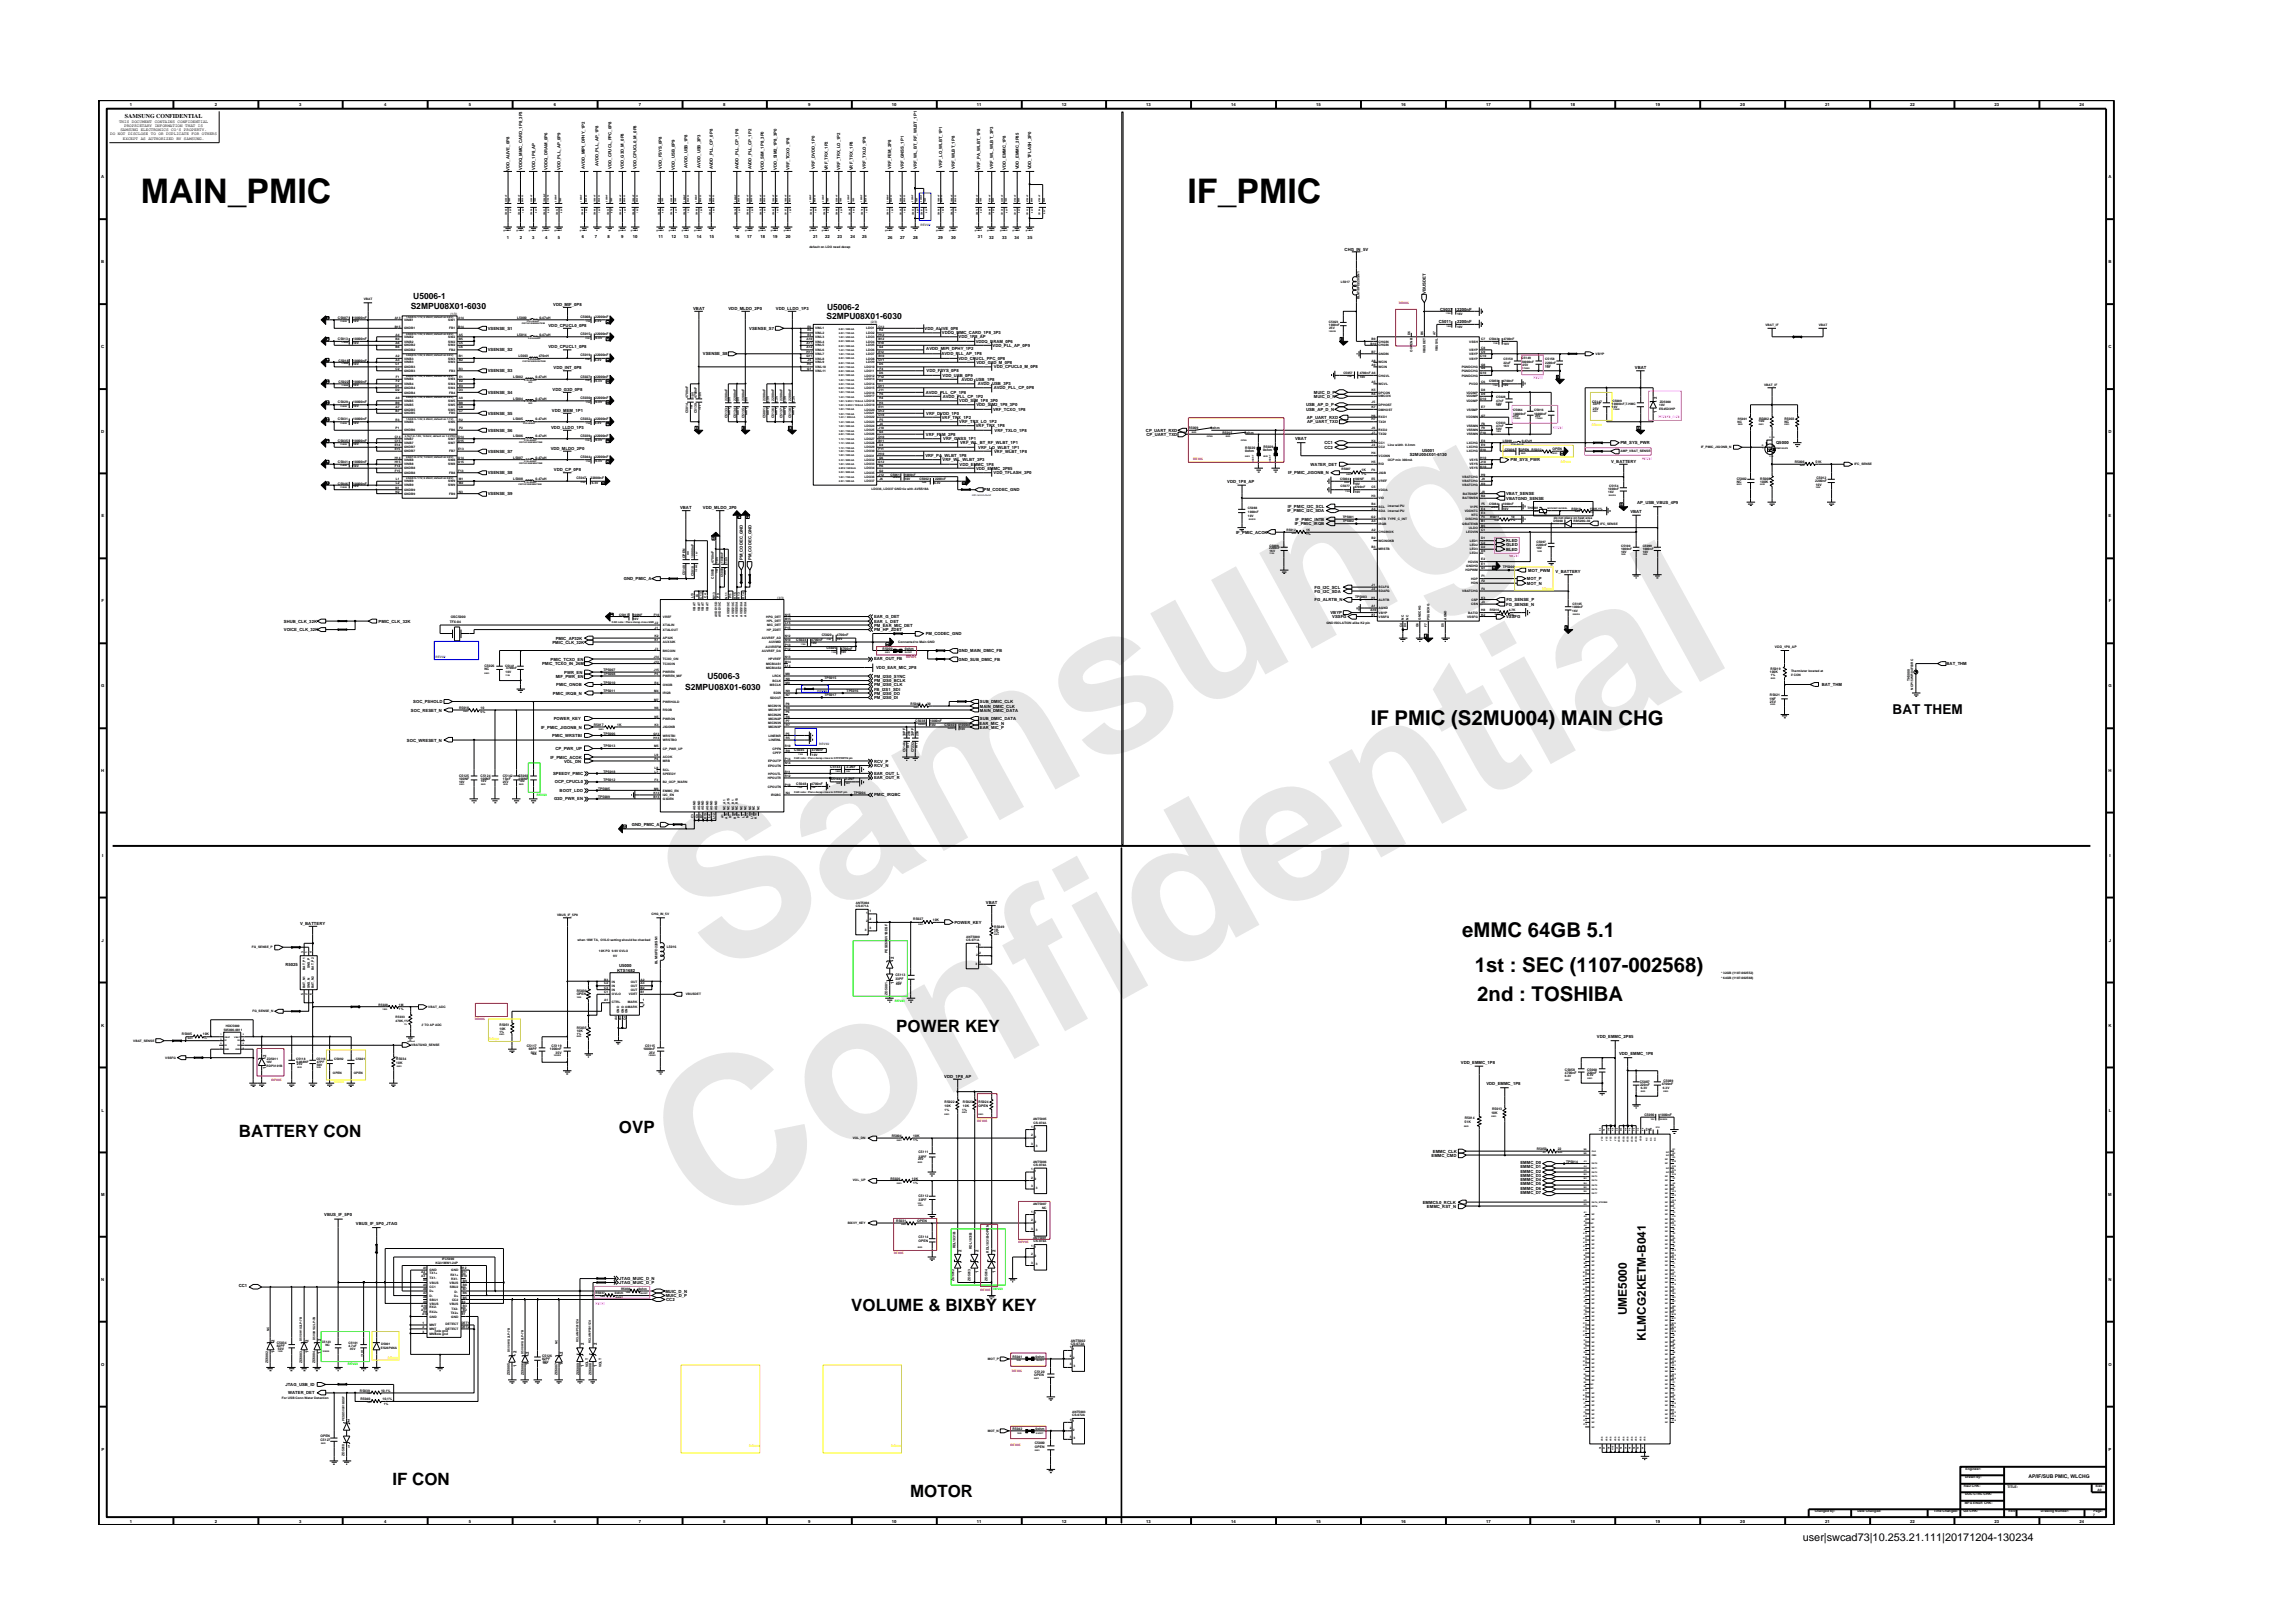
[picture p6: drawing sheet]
<svg xmlns="http://www.w3.org/2000/svg" width="297mm" height="210mm" viewBox="0 0 297 210" stroke-linecap="round" stroke-linejoin="round" font-family="sans-serif">
<defs><g id="words">
<g font-size="26.5" fill="#e6e6e6">
<text x="92.4" y="126.7" transform="rotate(-29 92.4 126.7)">Samsung</text>
<text x="91.1" y="159.4" transform="rotate(-29 91.1 159.4)">Confidential</text>
</g>
<g font-size="4.4">
<text x="18.3" y="26.3">MAIN_PMIC</text>
<text x="153.8" y="26.3">IF_PMIC</text>
</g>
<g font-size="2.6">
<text x="177.6" y="93.9">IF PMIC (S2MU004) MAIN CHG</text>
<text x="189.4" y="121.4">eMMC 64GB 5.1</text>
<text x="191" y="125.9">1st : SEC (1107-002568)</text>
<text x="191.4" y="129.7">2nd : TOSHIBA</text>
</g>
<g font-size="2.2">
<text x="116.1" y="133.6">POWER KEY</text>
<text x="30.9" y="147.3">BATTERY CON</text>
<text x="80.2" y="146.8">OVP</text>
<text x="110.3" y="169.9">VOLUME &amp; BIXBY KEY</text>
<text x="50.8" y="192.3">IF CON</text>
<text x="117.9" y="193.9">MOTOR</text>
</g>
<text font-size="1.8" x="245.2" y="92.5">BAT THEM</text>
<g font-size="1.5">
<text x="210.7" y="170.4" transform="rotate(-90 210.7 170.4)">UME5000</text>
<text x="213.2" y="173.7" transform="rotate(-90 213.2 173.7)">KLMCG2KETM-B041</text>
</g>
<text font-size="1.4" x="233.5" y="199.7">user|swcad73|10.253.21.111|20171204-130234</text>
<g font-size="1.1">
<text x="53.2" y="40">S2MPU08X01-6030</text>
<text x="53.5" y="38.7">U5006-1</text>
<text x="107" y="41.3">S2MPU08X01-6030</text>
<text x="107.1" y="40.2">U5006-2</text>
<text x="88.8" y="89.4">S2MPU08X01-6030</text>
<text x="91.6" y="88">U5006-3</text>
</g>
<text font-size=".8" x="16.2" y="15.3">SAMSUNG CONFIDENTIAL</text>
<text font-size=".7" x="262.8" y="191.5">AP/IF/SUB PMIC, WLCHG</text>
<g font-size=".5">
<text x="14.3" y="17.5">DO NOT DISCLOSE TO OR DUPLICATE FOR OTHERS</text>
<text x="15.4" y="15.9">THIS DOCUMENT CONTAINS CONFIDENTIAL</text>
<text x="15.6" y="17">SAMSUNG ELECTRONICS CO’S PROPERTY.</text>
<text x="16.1" y="16.4">PROPRIETARY INFORMATION THAT IS</text>
<text x="16.8" y="13.8">1</text>
<text x="27.8" y="13.8">2</text>
<text x="38.7" y="13.8">3</text>
<text x="49.7" y="13.8">4</text>
<text x="60.8" y="13.8">5</text>
<text x="71.8" y="13.8">6</text>
<text x="82.8" y="13.8">7</text>
<text x="93.7" y="13.8">8</text>
<text x="104.7" y="13.8">9</text>
<text x="115.5" y="13.8">10</text>
<text x="126.6" y="13.8">11</text>
<text x="137.6" y="13.8">12</text>
<text x="148.5" y="13.8">13</text>
<text x="159.5" y="13.8">14</text>
<text x="170.5" y="13.8">15</text>
<text x="181.5" y="13.8">16</text>
<text x="192.5" y="13.8">17</text>
<text x="203.4" y="13.8">18</text>
<text x="214.4" y="13.8">19</text>
<text x="225.4" y="13.8">20</text>
<text x="236.5" y="13.8">21</text>
<text x="247.5" y="13.8">22</text>
<text x="258.4" y="13.8">23</text>
<text x="269.4" y="13.8">24</text>
<text x="13.1" y="23.1">A</text>
<text x="15.9" y="18.1">EXCEPT AS AUTHORIZED BY SAMSUNG.</text>
<text x="66" y="22.1" transform="rotate(-90 66 22.1)">VDD_ALIVE_0P8</text>
<text x="67.6" y="22.1" transform="rotate(-90 67.6 22.1)">VDDQ_MMC_CARD_1P8_3P3</text>
<text x="69.3" y="22" transform="rotate(-90 69.3 22)">VDD_1P8_AP</text>
<text x="70.9" y="22" transform="rotate(-90 70.9 22)">VDDQ_DRAM_0P6</text>
<text x="72.6" y="22" transform="rotate(-90 72.6 22)">VDD_PLL_AP_0P9</text>
<text x="75.8" y="21.9" transform="rotate(-90 75.8 21.9)">AVDD_MIPI_DPHY_1P2</text>
<text x="77.5" y="21.5" transform="rotate(-90 77.5 21.5)">AVDD_PLL_AP_1P8</text>
<text x="79.2" y="21.9" transform="rotate(-90 79.2 21.9)">VDD_CPUCL_PPC_0P8</text>
<text x="80.8" y="21.9" transform="rotate(-90 80.8 21.9)">VDD_G3D_M_0P8</text>
<text x="82.4" y="21.9" transform="rotate(-90 82.4 21.9)">VDD_CPUCL0_M_0P8</text>
<text x="85.7" y="21.8" transform="rotate(-90 85.7 21.8)">VDD_FSYS_0P8</text>
<text x="87.4" y="22" transform="rotate(-90 87.4 22)">VDD_USB_0P9</text>
<text x="89" y="21.7" transform="rotate(-90 89 21.7)">AVDD_USB_1P8</text>
<text x="90.7" y="21.7" transform="rotate(-90 90.7 21.7)">AVDD_USB_3P3</text>
<text x="92.3" y="22" transform="rotate(-90 92.3 22)">AVDD_PLL_CP_0P8</text>
<text x="95.6" y="22" transform="rotate(-90 95.6 22)">AVDD_PLL_CP_1P8</text>
<text x="97.3" y="22" transform="rotate(-90 97.3 22)">AVDD_PLL_CP_1P2</text>
<text x="98.9" y="22" transform="rotate(-90 98.9 22)">VDD_SIM_1P8_3P0</text>
<text x="100.6" y="22" transform="rotate(-90 100.6 22)">VDD_SIM2_1P8_3P0</text>
<text x="102.3" y="22" transform="rotate(-90 102.3 22)">VRF_TCXO_1P8</text>
<text x="105.6" y="21.9" transform="rotate(-90 105.6 21.9)">VRF_DVDD_1P0</text>
<text x="107.2" y="22.1" transform="rotate(-90 107.2 22.1)">VRF_TRX_1P2</text>
<text x="108.9" y="22" transform="rotate(-90 108.9 22)">VRF_TRX_LO_1P2</text>
<text x="110.5" y="22.1" transform="rotate(-90 110.5 22.1)">VRF_TRX_1P8</text>
<text x="112.2" y="21.8" transform="rotate(-90 112.2 21.8)">VRF_TXLO_1P8</text>
<text x="115.5" y="21.9" transform="rotate(-90 115.5 21.9)">VRF_FEM_2P8</text>
<text x="117.1" y="21.9" transform="rotate(-90 117.1 21.9)">VRF_GNSS_1P1</text>
<text x="118.8" y="21.9" transform="rotate(-90 118.8 21.9)">VRF_WL_BT_RF_WLBT_1P1</text>
<text x="122.1" y="21.7" transform="rotate(-90 122.1 21.7)">VRF_LO_WLBT_1P1</text>
<text x="123.7" y="21.9" transform="rotate(-90 123.7 21.9)">VRF_WLBT_1P8</text>
<text x="127" y="22" transform="rotate(-90 127 22)">VRF_PA_WLBT_1P8</text>
<text x="128.7" y="21.9" transform="rotate(-90 128.7 21.9)">VRF_WL_WLBT_3P3</text>
<text x="130.3" y="22" transform="rotate(-90 130.3 22)">VDD_EMMC_1P8</text>
<text x="132" y="22" transform="rotate(-90 132 22)">VDD_EMMC_2P85</text>
<text x="133.6" y="22" transform="rotate(-90 133.6 22)">VDD_TFLASH_3P0</text>
<text x="273.1" y="23.1">A</text>
<text x="13.1" y="34.1">B</text>
<text x="65.6" y="31">1</text>
<text x="67.3" y="31">2</text>
<text x="68.9" y="31">3</text>
<text x="70.6" y="31">4</text>
<text x="72.2" y="31">5</text>
<text x="75.4" y="30.8">6</text>
<text x="77.1" y="30.8">7</text>
<text x="78.7" y="30.8">8</text>
<text x="80.5" y="30.8">9</text>
<text x="82" y="30.8">10</text>
<text x="85.3" y="30.8">11</text>
<text x="87" y="30.8">12</text>
<text x="88.6" y="30.8">13</text>
<text x="90.3" y="30.8">14</text>
<text x="91.9" y="30.8">15</text>
<text x="95.2" y="30.8">16</text>
<text x="96.8" y="30.8">17</text>
<text x="98.5" y="30.8">18</text>
<text x="100.1" y="30.8">19</text>
<text x="101.8" y="30.8">20</text>
<text x="105.4" y="30.8">21</text>
<text x="106.9" y="30.8">22</text>
<text x="108.5" y="30.8">23</text>
<text x="110.2" y="30.8">24</text>
<text x="111.7" y="30.8">25</text>
<text x="115" y="31">26</text>
<text x="116.6" y="31">27</text>
<text x="118.3" y="31">28</text>
<text x="121.5" y="31">29</text>
<text x="123.2" y="31">30</text>
<text x="126.7" y="30.8">31</text>
<text x="128.1" y="31">32</text>
<text x="129.8" y="31">33</text>
<text x="131.4" y="31">34</text>
<text x="133.1" y="31">35</text>
<text x="174.2" y="32.5">CHG_IN_5V</text>
<text x="273.1" y="34.1">B</text>
<text x="71.7" y="39.6">VDD_MIF_0P8</text>
<text x="89.8" y="40.1">VBAT</text>
<text x="94.4" y="40.1">VDD_MLDO_2P0</text>
<text x="100.5" y="40.1">VDD_LLDO_1P3</text>
<text x="184.7" y="38" transform="rotate(-90 184.7 38)">VBUSDET</text>
<text x="186.4" y="41.9">C5011</text>
<text x="186.5" y="40.2">C5037</text>
<text x="188.8" y="40.2">2200nF</text>
<text x="188.8" y="41.9">2200nF</text>
<text x="13.1" y="45.1">C</text>
<text x="63.2" y="42.7">VSENSE_S1</text>
<text x="63.2" y="45.5">VSENSE_S2</text>
<text x="71" y="45.1">VDD_CPUCL1_0P8</text>
<text x="71" y="42.3">VDD_CPUCL0_0P8</text>
<text x="71.7" y="47.8">VDD_INT_0P8</text>
<text x="91.1" y="46">VSENSE_S8</text>
<text x="97.1" y="42.7">VSENSE_S7</text>
<text x="119.8" y="42.7">VDD_ALIVE_0P8</text>
<text x="120" y="45.4">AVDD_MIPI_DPHY_1P2</text>
<text x="121.9" y="46">AVDD_PLL_AP_1P8</text>
<text x="122" y="43.3">VDDQ_MMC_CARD_1P8_3P3</text>
<text x="124.2" y="46.6">VDD_CPUCL_PPC_0P8</text>
<text x="124.2" y="43.8">VDD_1P8_AP</text>
<text x="126.4" y="44.4">VDDQ_DRAM_0P6</text>
<text x="126.5" y="47.1">VDD_G3D_M_0P8</text>
<text x="128.6" y="44.9">VDD_PLL_AP_0P9</text>
<text x="128.7" y="47.7">VDD_CPUCL0_M_0P8</text>
<text x="211.8" y="47.8">VBAT</text>
<text x="273.1" y="45.1">C</text>
<text x="63.2" y="48.2">VSENSE_S3</text>
<text x="63.2" y="51">VSENSE_S4</text>
<text x="63.2" y="53.7">VSENSE_S5</text>
<text x="71.5" y="53.3">VDD_MEM_1P1</text>
<text x="71.6" y="50.6">VDD_G3D_0P8</text>
<text x="119.9" y="51">AVDD_PLL_CP_1P8</text>
<text x="120" y="53.7">VRF_DVDD_1P0</text>
<text x="120" y="48.2">VDD_FSYS_0P8</text>
<text x="122.1" y="48.8">VDD_USB_0P9</text>
<text x="122.1" y="51.5">AVDD_PLL_CP_1P2</text>
<text x="124.3" y="52.1">VDD_SIM_1P8_3P0</text>
<text x="124.5" y="49.3">AVDD_USB_1P8</text>
<text x="126.5" y="52.6">VDD_SIM2_1P8_3P0</text>
<text x="126.7" y="49.9">AVDD_USB_3P3</text>
<text x="128.6" y="53.2">VRF_TCXO_1P8</text>
<text x="128.7" y="50.4">AVDD_PLL_CP_0P8</text>
<text x="169.2" y="53.2">USB_AP_D_N</text>
<text x="169.2" y="52.6">USB_AP_D_P</text>
<text x="170.2" y="51">MUIC_D_P</text>
<text x="170.2" y="51.5">MUIC_D_N</text>
<text x="214.6" y="53.5" transform="rotate(-90 214.6 53.5)">1</text>
<text x="214.6" y="51.7" transform="rotate(-90 214.6 51.7)">2</text>
<text x="13.1" y="56.1">D</text>
<text x="63.2" y="55.9">VSENSE_S6</text>
<text x="63.2" y="58.6">VSENSE_S7</text>
<text x="71.3" y="58.3">VDD_MLDO_2P0</text>
<text x="71.4" y="55.5">VDD_LLDO_1P3</text>
<text x="119.9" y="59.2">VRF_PA_WLBT_1P8</text>
<text x="119.9" y="56.4">VRF_FEM_2P8</text>
<text x="122" y="54.2">VRF_TRX_1P2</text>
<text x="122.1" y="59.7">VRF_WL_WLBT_3P3</text>
<text x="122.2" y="57">VRF_GNSS_1P1</text>
<text x="124.3" y="54.8">VRF_TRX_LO_1P2</text>
<text x="124.4" y="57.5">VRF_WL_BT_RF_WLBT_1P1</text>
<text x="126.4" y="55.3">VRF_TRX_1P8</text>
<text x="126.7" y="58.1">VRF_LO_WLBT_1P1</text>
<text x="128.8" y="58.6">VRF_WLBT_1P8</text>
<text x="128.8" y="55.9">VRF_TXLO_1P8</text>
<text x="148.5" y="55.9">CP_UART_RXD</text>
<text x="148.5" y="56.4">CP_UART_TXD</text>
<text x="167.8" y="57">VBAT</text>
<text x="169.3" y="54.2">AP_UART_RXD</text>
<text x="169.3" y="54.8">AP_UART_TXD</text>
<text x="171.6" y="58.1">CC2</text>
<text x="171.6" y="57.5">CC1</text>
<text x="182.6" y="59.1">S2MU004X01-6130</text>
<text x="184.2" y="58.6">U5001</text>
<text x="195.7" y="59.7">PM_SYS_PWR</text>
<text x="208.7" y="59.9">V_BATTERY</text>
<text x="209.9" y="57.5">PM_SYS_PWR</text>
<text x="230.1" y="57.5">Q5000</text>
<text x="273.1" y="56.1">D</text>
<text x="63.2" y="64.2">VSENSE_S9</text>
<text x="63.2" y="61.4">VSENSE_S8</text>
<text x="71.8" y="61">VDD_CP_0P8</text>
<text x="88.1" y="65.9">VBAT</text>
<text x="91.1" y="65.9">VDD_MLDO_2P0</text>
<text x="124.3" y="60.3">VDD_EMMC_1P8</text>
<text x="126.4" y="60.8">VDD_EMMC_2P85</text>
<text x="127.5" y="63.6">PM_CODEC_GND</text>
<text x="128.7" y="61.4">VDD_TFLASH_3P0</text>
<text x="159" y="62.6">VDD_1P8_AP</text>
<text x="166.8" y="65.8">IF_PMIC_I2C_SCL</text>
<text x="166.9" y="61.4">IF_PMIC_JIGONB_N</text>
<text x="169.8" y="60.3">WATER_DET</text>
<text x="195.1" y="64.2">VBAT_SENSE</text>
<text x="195.1" y="64.7">VBATGND_SENSE</text>
<text x="212.1" y="65.3">AP_USB_VBUS_4P9</text>
<text x="13.1" y="67">E</text>
<text x="160.1" y="69.1">IF_PMIC_ACOK</text>
<text x="166.8" y="66.4">IF_PMIC_I2C_SDA</text>
<text x="167.7" y="68">IF_PMIC_IRQB</text>
<text x="167.8" y="67.5">IF_PMIC_INTB</text>
<text x="195.1" y="70.8">GLED</text>
<text x="195.1" y="70.2">RLED</text>
<text x="195.1" y="71.3">BLED</text>
<text x="211.2" y="66.5">VBAT</text>
<text x="273.1" y="67">E</text>
<text x="80.8" y="75.1">GND_PMIC_A</text>
<text x="96.2" y="72.6" transform="rotate(-90 96.2 72.6)">PM_CODEC_GND</text>
<text x="97.3" y="72.6" transform="rotate(-90 97.3 72.6)">PM_CODEC_GND</text>
<text x="170.3" y="77.9">FG_ALRTB_N</text>
<text x="170.3" y="76.3">FG_I2C_SCL</text>
<text x="170.3" y="76.8">FG_I2C_SDA</text>
<text x="195.1" y="77.9">FG_SENSE_P</text>
<text x="197.8" y="75.2">MOT_P</text>
<text x="197.8" y="75.8">MOT_N</text>
<text x="198" y="74.1">MOT_PWM</text>
<text x="201.5" y="74.2">V_BATTERY</text>
<text x="13.2" y="78">F</text>
<text x="36.8" y="80.7">SHUB_CLK_32K</text>
<text x="36.8" y="81.8">VOICE_CLK_32K</text>
<text x="49" y="80.7">PMIC_CLK_32K</text>
<text x="71.6" y="83.4">PMIC_CLK_32K</text>
<text x="72" y="82.9">PMIC_AP32K</text>
<text x="113.2" y="81.2">PM_EAR_MIC_DET</text>
<text x="113.2" y="80.7">EAR_L_DET</text>
<text x="113.2" y="80.1">EAR_G_DET</text>
<text x="113.2" y="81.8">PM_HP_ZDET</text>
<text x="119.9" y="82.3">PM_CODEC_GND</text>
<text x="172.4" y="79.6">VBYP</text>
<text x="172.6" y="80.1">VSSFG</text>
<text x="195.1" y="80.1">VSSFG</text>
<text x="195.1" y="78.5">FG_SENSE_N</text>
<text x="273.2" y="78">F</text>
<text x="13.1" y="89">G</text>
<text x="70.2" y="86.2">PMIC_TCXO_IN_26M</text>
<text x="71.3" y="85.6">PMIC_TCXO_EN</text>
<text x="71.6" y="90">PMIC_IRQB_N</text>
<text x="72" y="87.8">MIF_PWR_EN</text>
<text x="72.1" y="88.9">PMIC_ONOB</text>
<text x="73.1" y="87.3">PWR_EN</text>
<text x="113.2" y="89.5">FB_I2S1_SDI</text>
<text x="113.2" y="90">PM_I2S0_DO</text>
<text x="113.2" y="85.5">EAR_OUT_FB</text>
<text x="113.2" y="87.8">PM_I2S0_SYNC</text>
<text x="113.2" y="88.9">PM_I2S0_CLK</text>
<text x="113.2" y="88.4">PM_I2S0_BCLK</text>
<text x="113.5" y="86.7">VDD_EAR_MIC_2P8</text>
<text x="124.1" y="84.5">GND_MAIN_DMIC_FB</text>
<text x="124.1" y="85.6">GND_SUB_DMIC_FB</text>
<text x="236" y="88.9">BAT_THM</text>
<text x="252.2" y="86.2">BAT_THM</text>
<text x="273.1" y="89">G</text>
<text x="53.2" y="92.2">SOC_RESET_N</text>
<text x="53.5" y="91.1">SOC_PSHOLD</text>
<text x="70.1" y="94.4">IF_PMIC_JIGONB_N</text>
<text x="71.5" y="95.5">PMIC_WRSTBI</text>
<text x="71.7" y="93.3">POWER_KEY</text>
<text x="113.2" y="90.6">PM_I2S0_DI</text>
<text x="126.9" y="93.9">EAR_MIC_N</text>
<text x="126.9" y="94.4">EAR_MIC_P</text>
<text x="126.9" y="93.3">SUB_DMIC_DATA</text>
<text x="126.9" y="92.2">MAIN_DMIC_DATA</text>
<text x="126.9" y="91.7">MAIN_DMIC_CLK</text>
<text x="126.9" y="91.1">SUB_DMIC_CLK</text>
<text x="13.1" y="100.1">H</text>
<text x="52.7" y="96.1">SOC_WRESET_N</text>
<text x="71.3" y="98.3">IF_PMIC_ACOK</text>
<text x="71.6" y="100.4">SPEEDY_PMIC</text>
<text x="71.9" y="101.5">OCP_CPUCL0</text>
<text x="72" y="97.2">CP_PWR_UP</text>
<text x="73.1" y="98.8">VOL_DN</text>
<text x="113.2" y="99.4">RCV_N</text>
<text x="113.2" y="100.4">EAR_OUT_L</text>
<text x="113.2" y="101">EAR_OUT_R</text>
<text x="113.2" y="98.8">RCV_P</text>
<text x="273.1" y="100.1">H</text>
<text x="71.8" y="103.7">G3D_PWR_EN</text>
<text x="72.5" y="102.6">BOOT_LDO</text>
<text x="81.9" y="107">GND_PMIC_A</text>
<text x="113.2" y="103.2">PMIC_IRQBC</text>
<text x="13.2" y="111">I</text>
<text x="273.3" y="111">I</text>
<text x="38.9" y="119.8">V_BATTERY</text>
<text x="123.6" y="119.7">POWER_KEY</text>
<text x="127.7" y="117.1">VBAT</text>
<text x="13.2" y="122">J</text>
<text x="37" y="125.1">R5025</text>
<text x="80" y="125.9">KTS1682</text>
<text x="80.2" y="125.3">U5000</text>
<text x="115.8" y="124.2" transform="rotate(-90 115.8 124.2)">2</text>
<text x="273.2" y="122">J</text>
<text x="115.8" y="127.5" transform="rotate(-90 115.8 127.5)">1</text>
<text x="13.1" y="133">K</text>
<text x="34.5" y="136.9" transform="rotate(-90 34.5 136.9)">2</text>
<text x="189.2" y="137.8">VDD_EMMC_1P8</text>
<text x="206.9" y="134.5">VDD_EMMC_2P85</text>
<text x="209.7" y="136.7">VDD_EMMC_1P8</text>
<text x="273.1" y="133">K</text>
<text x="13.2" y="144">L</text>
<text x="34.5" y="138.5" transform="rotate(-90 34.5 138.5)">1</text>
<text x="122.3" y="139.6">VDD_1P8_AP</text>
<text x="192.5" y="140.5">VDD_EMMC_1P8</text>
<text x="273.2" y="144">L</text>
<text x="185.4" y="149.8">EMMC_CMD</text>
<text x="185.6" y="149.3">EMMC_CLK</text>
<text x="13.1" y="154.9">M</text>
<text x="184.3" y="155.9">EMMC5.0_RCLK</text>
<text x="197" y="150.9">EMMC_D0</text>
<text x="197" y="151.4">EMMC_D1</text>
<text x="197" y="152">EMMC_D2</text>
<text x="197" y="152.5">EMMC_D3</text>
<text x="197" y="153.1">EMMC_D4</text>
<text x="197" y="153.6">EMMC_D5</text>
<text x="197" y="154.2">EMMC_D6</text>
<text x="197" y="154.7">EMMC_D7</text>
<text x="273.1" y="154.9">M</text>
<text x="42" y="157.5">VBUS_IF_5P0</text>
<text x="46.1" y="158.6">VBUS_IF_5P0_JTAG</text>
<text x="184.9" y="156.4">EMMC_RST_N</text>
<text x="13.1" y="165.9">N</text>
<text x="30.9" y="166.8">CC1</text>
<text x="80.2" y="166.3">JTAG_MUIC_D_P</text>
<text x="80.2" y="165.8">JTAG_MUIC_D_N</text>
<text x="86.2" y="167.4">MUIC_D_N</text>
<text x="124.6" y="164.9" transform="rotate(-90 124.6 164.9)">1</text>
<text x="124.6" y="162.1" transform="rotate(-90 124.6 162.1)">2</text>
<text x="126.8" y="164.9" transform="rotate(-90 126.8 164.9)">1</text>
<text x="126.8" y="162.1" transform="rotate(-90 126.8 162.1)">2</text>
<text x="129" y="164.9" transform="rotate(-90 129 164.9)">1</text>
<text x="129" y="162.1" transform="rotate(-90 129 162.1)">2</text>
<text x="273.1" y="165.9">N</text>
<text x="35.6" y="173.8" transform="rotate(-90 35.6 173.8)">2</text>
<text x="40" y="173.8" transform="rotate(-90 40 173.8)">2</text>
<text x="41.6" y="173.7" transform="rotate(-90 41.6 173.7)">2</text>
<text x="86.2" y="168">MUIC_D_P</text>
<text x="86.3" y="168.5">CC2</text>
<text x="13.1" y="176.9">O</text>
<text x="35.6" y="175.3" transform="rotate(-90 35.6 175.3)">1</text>
<text x="37" y="179.6">JTAG_USB_ID</text>
<text x="40" y="175.3" transform="rotate(-90 40 175.3)">1</text>
<text x="41.6" y="175.4" transform="rotate(-90 41.6 175.4)">1</text>
<text x="66.9" y="177.1" transform="rotate(-90 66.9 177.1)">1</text>
<text x="66.9" y="175.3" transform="rotate(-90 66.9 175.3)">2</text>
<text x="68.5" y="176.9" transform="rotate(-90 68.5 176.9)">1</text>
<text x="68.5" y="175.5" transform="rotate(-90 68.5 175.5)">2</text>
<text x="72.9" y="176.9" transform="rotate(-90 72.9 176.9)">1</text>
<text x="72.9" y="175.5" transform="rotate(-90 72.9 175.5)">2</text>
<text x="75.6" y="177.1" transform="rotate(-90 75.6 177.1)">1</text>
<text x="75.6" y="174.2" transform="rotate(-90 75.6 174.2)">2</text>
<text x="77.3" y="177.1" transform="rotate(-90 77.3 177.1)">1</text>
<text x="77.3" y="174.2" transform="rotate(-90 77.3 174.2)">2</text>
<text x="273.1" y="176.9">O</text>
<text x="37.3" y="180.7">WATER_DET</text>
<text x="45" y="184.2">2</text>
<text x="13.1" y="187.9">P</text>
<text x="45.1" y="187.6">1</text>
<text x="273.1" y="187.9">P</text>
<text x="16.8" y="197.2">1</text>
<text x="27.8" y="197.2">2</text>
<text x="38.7" y="197.2">3</text>
<text x="49.7" y="197.2">4</text>
<text x="60.8" y="197.2">5</text>
<text x="71.8" y="197.2">6</text>
<text x="82.8" y="197.2">7</text>
<text x="93.7" y="197.2">8</text>
<text x="104.7" y="197.2">9</text>
<text x="115.5" y="197.2">10</text>
<text x="126.6" y="197.2">11</text>
<text x="137.6" y="197.2">12</text>
<text x="148.5" y="197.2">13</text>
<text x="159.5" y="197.2">14</text>
<text x="170.5" y="197.2">15</text>
<text x="181.5" y="197.2">16</text>
<text x="192.5" y="197.2">17</text>
<text x="203.4" y="197.2">18</text>
<text x="214.4" y="197.2">19</text>
<text x="225.4" y="197.2">20</text>
<text x="236.5" y="197.2">21</text>
<text x="247.5" y="197.2">22</text>
<text x="258.4" y="197.2">23</text>
<text x="269.4" y="197.2">24</text>
</g>
<g font-size=".4" fill="#00f">
<text x="119.2" y="29.2">REV02</text>
<text x="56.4" y="85.3">REV02</text>
<text x="105.9" y="89.6">REV02</text>
<text x="106.1" y="96.5">REV02</text>
</g>
<g font-size=".4">
<text x="104.8" y="32.1">default on LDO need decap</text>
<text x="43.8" y="41.3">C5007</text>
<text x="45.7" y="41.7">10V</text>
<text x="45.8" y="41.3">10000nF</text>
<text x="47.1" y="38.9">VBAT</text>
<text x="51.1" y="41.3">A13</text>
<text x="52.4" y="41.6">VINB1</text>
<text x="58.1" y="41.6">SW1</text>
<text x="58.4" y="40.8">(1/3)</text>
<text x="59.3" y="41.3">A14</text>
<text x="67" y="41.3">L5000</text>
<text x="69.9" y="41.3">0.47uH</text>
<text x="75.2" y="41.2">C5008</text>
<text x="77.1" y="41.7">6.3V</text>
<text x="77.1" y="41.2">22000nF</text>
<text x="112.8" y="41.9">(2/3)</text>
<text x="172.2" y="41.9">C5023</text>
<text x="173.7" y="36.7">L5017</text>
<text x="176.1" y="38.8" transform="rotate(-90 176.1 38.8)">BLM18FD220SN1</text>
<text x="188.8" y="40.8">16V</text>
<text x="43.8" y="44.1">C5013</text>
<text x="43.9" y="46.8">C5018</text>
<text x="45.7" y="47.2">10V</text>
<text x="45.7" y="44.5">10V</text>
<text x="45.8" y="44.1">10000nF</text>
<text x="45.8" y="46.8">10000nF</text>
<text x="51.1" y="42.4">B15</text>
<text x="51.2" y="47.3">C1</text>
<text x="51.2" y="47.9">C2</text>
<text x="51.2" y="44">B4</text>
<text x="51.2" y="45.1">B6</text>
<text x="51.2" y="46.2">A2</text>
<text x="51.2" y="46.8">A3</text>
<text x="51.2" y="43.5">A4</text>
<text x="51.2" y="44.6">A6</text>
<text x="52.4" y="47.7">GNDB3</text>
<text x="52.4" y="42.7">GNDB1</text>
<text x="52.4" y="44.4">VINB2</text>
<text x="52.4" y="45.5">GNDB2</text>
<text x="52.4" y="46.6">VINB3</text>
<text x="52.4" y="47.1">VINB3</text>
<text x="52.4" y="43.8">VINB2</text>
<text x="52.4" y="44.9">GNDB2</text>
<text x="58.1" y="44.9">SW2</text>
<text x="58.1" y="46.6">SW3</text>
<text x="58.1" y="47.1">SW3</text>
<text x="58.1" y="44.4">SW2</text>
<text x="58.1" y="43.8">SW2</text>
<text x="58.2" y="45.5">FB2</text>
<text x="58.2" y="42.7">FB1</text>
<text x="59.3" y="42.4">B14</text>
<text x="59.5" y="45.1">C6</text>
<text x="59.5" y="44.6">C5</text>
<text x="59.5" y="46.2">B1</text>
<text x="59.5" y="46.8">B2</text>
<text x="59.5" y="47.9">B3</text>
<text x="59.5" y="44">B5</text>
<text x="59.5" y="43.5">A5</text>
<text x="67" y="43.5">L5014</text>
<text x="67.2" y="46.3">L5003</text>
<text x="69.8" y="46.3">470nH</text>
<text x="69.9" y="43.5">0.47uH</text>
<text x="75.2" y="43.4">C5015</text>
<text x="75.2" y="46.2">C5019</text>
<text x="77.1" y="46.7">6.3V</text>
<text x="77.1" y="43.4">22000nF</text>
<text x="77.1" y="46.2">22000nF</text>
<text x="77.2" y="43.9">6.3V</text>
<text x="104.5" y="46.2">G11</text>
<text x="104.5" y="44">A10</text>
<text x="104.5" y="44.6">A11</text>
<text x="104.5" y="45.1">A12</text>
<text x="104.5" y="45.7">H11</text>
<text x="104.6" y="47.9">G1</text>
<text x="104.6" y="47.3">H5</text>
<text x="104.6" y="42.4">E6</text>
<text x="104.6" y="43.5">E4</text>
<text x="104.6" y="42.9">E5</text>
<text x="104.6" y="46.8">J5</text>
<text x="105.6" y="44.4">VINL4</text>
<text x="105.6" y="44.9">VINL5</text>
<text x="105.6" y="45.5">VINL6</text>
<text x="105.6" y="46">VINL7</text>
<text x="105.6" y="47.7">VINL10</text>
<text x="105.6" y="46.6">VINL8</text>
<text x="105.6" y="47.1">VINL9</text>
<text x="105.6" y="43.3">VINL2</text>
<text x="105.6" y="42.7">VINL1</text>
<text x="105.6" y="43.8">VINL3</text>
<text x="112" y="47.7">LDO10</text>
<text x="112.2" y="43.8">LDO3</text>
<text x="112.2" y="43.3">LDO2</text>
<text x="112.2" y="45.5">LDO6</text>
<text x="112.2" y="44.9">LDO5</text>
<text x="112.2" y="46">LDO7</text>
<text x="112.2" y="46.6">LDO8</text>
<text x="112.2" y="44.4">LDO4</text>
<text x="112.2" y="47.1">LDO9</text>
<text x="112.2" y="42.7">LDO1</text>
<text x="113.8" y="46.2">B10</text>
<text x="113.8" y="43.5">H12</text>
<text x="113.8" y="44">B12</text>
<text x="113.8" y="46.8">C11</text>
<text x="113.8" y="42.4">C12</text>
<text x="113.8" y="44.6">E10</text>
<text x="113.8" y="45.7">E12</text>
<text x="113.9" y="45.1">G4</text>
<text x="113.9" y="42.9">H2</text>
<text x="113.9" y="47.3">D5</text>
<text x="113.9" y="47.9">F4</text>
<text x="172.2" y="42.3">1000nF</text>
<text x="172.2" y="42.6">25V</text>
<text x="177.5" y="44.6">B10</text>
<text x="177.6" y="45.7">B7</text>
<text x="177.6" y="44.1">B9</text>
<text x="177.6" y="46.8">A8</text>
<text x="177.6" y="47.4">A9</text>
<text x="178.6" y="46">GNDIN</text>
<text x="178.6" y="44.4">CHGIN</text>
<text x="178.6" y="47.1">WCIN</text>
<text x="178.6" y="47.7">WCIN</text>
<text x="178.6" y="44.9">CHGIN</text>
<text x="182.7" y="43.4" transform="rotate(-90 182.7 43.4)">D6</text>
<text x="183" y="45.5" transform="rotate(-90 183 45.5)">OVPENB</text>
<text x="184.3" y="43.4" transform="rotate(-90 184.3 43.4)">B6</text>
<text x="184.7" y="45.8" transform="rotate(-90 184.7 45.8)">VBUSDET</text>
<text x="186" y="43.4" transform="rotate(-90 186 43.4)">A7</text>
<text x="186.3" y="45.5" transform="rotate(-90 186.3 45.5)">VBUSVL</text>
<text x="188.8" y="42.4">10V</text>
<text x="189.4" y="47.7">PGNDCHG</text>
<text x="190.3" y="44.4">VSSH</text>
<text x="190.3" y="45.5">VBYP</text>
<text x="190.3" y="46">VBYP</text>
<text x="190.3" y="46.6">VBYP</text>
<text x="191.8" y="46.3">C10</text>
<text x="191.9" y="47.4">G8</text>
<text x="191.9" y="47.9">G9</text>
<text x="191.9" y="44.1">C7</text>
<text x="191.9" y="45.2">C8</text>
<text x="191.9" y="45.7">C9</text>
<text x="192.9" y="44.1">C5043</text>
<text x="194.8" y="44.6">10V</text>
<text x="194.8" y="44.1">4700nF</text>
<text x="194.8" y="46.7">C5150</text>
<text x="194.8" y="47.1">22uF</text>
<text x="194.8" y="47.5">16V</text>
<text x="197.1" y="47">10000nF</text>
<text x="197.1" y="46.6">C5149</text>
<text x="197.2" y="47.4">25V</text>
<text x="200.2" y="47.5">16V</text>
<text x="200.2" y="47.1">2200nF</text>
<text x="200.2" y="46.7">C5158</text>
<text x="206.7" y="46">VBYP</text>
<text x="228.7" y="42.2">VBAT_IF</text>
<text x="235.6" y="42.2">VBAT</text>
<text x="43.8" y="52.3">C5029</text>
<text x="43.9" y="49.6">C5022</text>
<text x="45.7" y="50">10V</text>
<text x="45.7" y="52.7">10V</text>
<text x="45.8" y="52.3">10000nF</text>
<text x="45.8" y="49.6">10000nF</text>
<text x="51.2" y="50.1">D1</text>
<text x="51.2" y="50.6">D2</text>
<text x="51.2" y="53.4">B7</text>
<text x="51.2" y="52.3">B9</text>
<text x="51.2" y="52.8">A7</text>
<text x="51.2" y="51.7">A9</text>
<text x="51.3" y="49">F1</text>
<text x="51.3" y="49.5">F2</text>
<text x="52.4" y="49.3">VINB4</text>
<text x="52.4" y="49.9">VINB4</text>
<text x="52.4" y="50.4">GNDB4</text>
<text x="52.4" y="51">GNDB4</text>
<text x="52.4" y="53.7">GNDB5</text>
<text x="52.4" y="52.6">VINB5</text>
<text x="52.4" y="48.2">GNDB3</text>
<text x="52.4" y="53.2">GNDB5</text>
<text x="52.4" y="52.1">VINB5</text>
<text x="58.1" y="49.9">SW4</text>
<text x="58.1" y="50.4">SW4</text>
<text x="58.1" y="53.2">SW5</text>
<text x="58.1" y="49.3">SW4</text>
<text x="58.1" y="52.6">SW5</text>
<text x="58.1" y="52.1">SW5</text>
<text x="58.2" y="53.7">FB5</text>
<text x="58.2" y="51">FB4</text>
<text x="58.2" y="48.2">FB3</text>
<text x="59.5" y="53.4">C7</text>
<text x="59.5" y="52.8">C8</text>
<text x="59.5" y="50.6">D3</text>
<text x="59.5" y="52.3">B8</text>
<text x="59.5" y="51.7">A8</text>
<text x="59.5" y="49.5">E2</text>
<text x="59.5" y="50.1">E3</text>
<text x="59.5" y="49">E1</text>
<text x="66.5" y="49">L5002</text>
<text x="66.5" y="51.8">L5004</text>
<text x="69.4" y="49">0.47uH</text>
<text x="69.4" y="51.8">0.47uH</text>
<text x="75.2" y="48.9">C5027</text>
<text x="75.2" y="51.7">C5030</text>
<text x="77.1" y="48.9">22000nF</text>
<text x="77.1" y="51.7">22000nF</text>
<text x="77.2" y="49.4">6.3V</text>
<text x="77.2" y="52.2">6.3V</text>
<text x="89.2" y="53.5" transform="rotate(-90 89.2 53.5)">C5014</text>
<text x="89.2" y="51.5" transform="rotate(-90 89.2 51.5)">4700nF</text>
<text x="89.9" y="51.6" transform="rotate(-90 89.9 51.6)">10V</text>
<text x="90.3" y="53.5" transform="rotate(-90 90.3 53.5)">C5139</text>
<text x="90.3" y="51.6" transform="rotate(-90 90.3 51.6)">4700nF</text>
<text x="90.8" y="51.5" transform="rotate(-90 90.8 51.5)">10V</text>
<text x="94.3" y="51.9" transform="rotate(-90 94.3 51.9)">2200nF</text>
<text x="94.6" y="52.2" transform="rotate(-90 94.6 52.2)">10V</text>
<text x="95.4" y="51.9" transform="rotate(-90 95.4 51.9)">2200nF</text>
<text x="95.7" y="52.2" transform="rotate(-90 95.7 52.2)">10V</text>
<text x="96.5" y="51.9" transform="rotate(-90 96.5 51.9)">2200nF</text>
<text x="96.8" y="52.2" transform="rotate(-90 96.8 52.2)">10V</text>
<text x="99.2" y="51.9" transform="rotate(-90 99.2 51.9)">2200nF</text>
<text x="99.6" y="52.2" transform="rotate(-90 99.6 52.2)">6.3V</text>
<text x="100.3" y="51.9" transform="rotate(-90 100.3 51.9)">2200nF</text>
<text x="100.7" y="52.2" transform="rotate(-90 100.7 52.2)">6.3V</text>
<text x="101.4" y="51.9" transform="rotate(-90 101.4 51.9)">2200nF</text>
<text x="101.8" y="52.2" transform="rotate(-90 101.8 52.2)">6.3V</text>
<text x="102.5" y="51.9" transform="rotate(-90 102.5 51.9)">2200nF</text>
<text x="102.9" y="52.2" transform="rotate(-90 102.9 52.2)">6.3V</text>
<text x="105.6" y="48.2">VINL11</text>
<text x="112" y="52.6">LDO19</text>
<text x="112" y="52.1">LDO18</text>
<text x="112" y="51">LDO16</text>
<text x="112" y="49.9">LDO14</text>
<text x="112" y="49.3">LDO13</text>
<text x="112" y="48.2">LDO11</text>
<text x="112" y="51.5">LDO17</text>
<text x="112" y="53.7">LDO21</text>
<text x="112" y="48.8">LDO12</text>
<text x="112" y="53.2">LDO20</text>
<text x="112" y="50.4">LDO15</text>
<text x="113.8" y="53.9">C10</text>
<text x="113.8" y="50.1">D11</text>
<text x="113.8" y="53.4">D12</text>
<text x="113.8" y="52.8">E11</text>
<text x="113.8" y="49">F12</text>
<text x="113.8" y="50.6">J11</text>
<text x="113.9" y="52.3">H3</text>
<text x="113.9" y="51.7">H4</text>
<text x="113.9" y="49.5">H1</text>
<text x="113.9" y="48.4">D6</text>
<text x="113.9" y="51.2">F6</text>
<text x="174" y="48.5">C5057</text>
<text x="176.1" y="48.5">4700nF A6</text>
<text x="176.1" y="49">10V</text>
<text x="177.6" y="49.6">A5</text>
<text x="177.6" y="50.7">K5</text>
<text x="177.6" y="51.2">K6</text>
<text x="177.6" y="52.9">K7</text>
<text x="177.6" y="54">H6</text>
<text x="177.7" y="52.3">J5</text>
<text x="178.6" y="49.9">WCVL</text>
<text x="178.6" y="48.8">CHGVL</text>
<text x="178.6" y="51">DPCON</text>
<text x="178.6" y="51.5">DMCON</text>
<text x="178.6" y="53.2">DMHOST</text>
<text x="178.6" y="52.6">DPHOST</text>
<text x="189.4" y="48.2">PGNDCHG</text>
<text x="189.4" y="48.8">PGNDCHG</text>
<text x="190" y="52.1">VDDMP</text>
<text x="190" y="51">VDDMP</text>
<text x="190" y="51.5">VDDMP</text>
<text x="190" y="53.2">VSSMP</text>
<text x="190.3" y="49.9">PVDD</text>
<text x="191.7" y="48.5">G10</text>
<text x="191.8" y="51.8">D10</text>
<text x="191.9" y="54">G7</text>
<text x="191.9" y="49.6">C6</text>
<text x="191.9" y="50.7">D8</text>
<text x="191.9" y="51.2">D9</text>
<text x="191.9" y="52.9">E7</text>
<text x="192.9" y="49.4">C5059</text>
<text x="193.8" y="52.4">50V</text>
<text x="193.8" y="51.6">C5028</text>
<text x="193.8" y="52">47nF</text>
<text x="194.7" y="49.4">4700nF</text>
<text x="194.7" y="50.1">10V</text>
<text x="196" y="53.7">10000nF</text>
<text x="196" y="53.3">C5064</text>
<text x="198.7" y="53.3">C5016</text>
<text x="198.7" y="53.7">10000nF</text>
<text x="206.3" y="52.2">C5147</text>
<text x="206.3" y="52.5">33PF</text>
<text x="206.3" y="53.1">25V</text>
<text x="208.8" y="52.8">10V</text>
<text x="208.8" y="52.5">10000nF,T-HMC</text>
<text x="208.9" y="52.1">C5009</text>
<text x="214.9" y="53.1">ES45D3HP</text>
<text x="214.9" y="52.6">10V</text>
<text x="215" y="52.2">ZD5000</text>
<text x="228.5" y="50">VBAT_IF</text>
<text x="43.8" y="54.5">C5031</text>
<text x="43.8" y="60">C5041</text>
<text x="43.8" y="57.3">C5035</text>
<text x="45.7" y="54.9">10V</text>
<text x="45.7" y="57.6">10V</text>
<text x="45.8" y="57.3">10000nF</text>
<text x="45.8" y="54.5">10000nF</text>
<text x="45.8" y="60">10000nF</text>
<text x="51.1" y="59.4">H14</text>
<text x="51.1" y="56.7">C14</text>
<text x="51.1" y="57.2">C15</text>
<text x="51.1" y="57.8">E14</text>
<text x="51.1" y="58.3">E15</text>
<text x="51.2" y="54.5">R3</text>
<text x="51.3" y="55.6">P1</text>
<text x="52.4" y="54.8">VINB6</text>
<text x="52.4" y="58.1">GNDB7</text>
<text x="52.4" y="58.6">GNDB7</text>
<text x="52.4" y="55.9">GNDB6</text>
<text x="52.4" y="59.7">VINB8</text>
<text x="52.4" y="57">VINB7</text>
<text x="52.4" y="57.5">VINB7</text>
<text x="58.1" y="54.8">SW6</text>
<text x="58.1" y="59.7">SW8</text>
<text x="58.1" y="57">SW7</text>
<text x="58.1" y="57.5">SW7</text>
<text x="58.2" y="55.9">FB6</text>
<text x="58.2" y="58.6">FB7</text>
<text x="59.3" y="59.4">G14</text>
<text x="59.3" y="56.7">D14</text>
<text x="59.3" y="57.2">D15</text>
<text x="59.4" y="58.3">E13</text>
<text x="59.5" y="54.5">R2</text>
<text x="59.5" y="55.6">P2</text>
<text x="66.5" y="56.7">L5006</text>
<text x="66.5" y="59.5">L5007</text>
<text x="66.5" y="54.5">L5005</text>
<text x="69.4" y="56.7">0.47uH</text>
<text x="69.4" y="59.5">0.47uH</text>
<text x="69.4" y="54.5">0.47uH</text>
<text x="75.2" y="59.4">C5044</text>
<text x="75.2" y="54.4">C5032</text>
<text x="75.2" y="56.6">C5039</text>
<text x="77.1" y="54.9">6.3V</text>
<text x="77.1" y="59.4">22000nF</text>
<text x="77.1" y="56.6">22000nF</text>
<text x="77.1" y="54.4">22000nF</text>
<text x="77.2" y="59.8">6.3V</text>
<text x="77.2" y="57.1">6.3V</text>
<text x="94.3" y="54.2" transform="rotate(-90 94.3 54.2)">C5133</text>
<text x="95.4" y="54.2" transform="rotate(-90 95.4 54.2)">C5134</text>
<text x="96.5" y="54.2" transform="rotate(-90 96.5 54.2)">C5135</text>
<text x="99.2" y="54.2" transform="rotate(-90 99.2 54.2)">C5001</text>
<text x="100.3" y="54.2" transform="rotate(-90 100.3 54.2)">C5136</text>
<text x="101.4" y="54.2" transform="rotate(-90 101.4 54.2)">C5137</text>
<text x="102.5" y="54.2" transform="rotate(-90 102.5 54.2)">C5138</text>
<text x="112" y="55.3">LDO24</text>
<text x="112" y="55.9">LDO25</text>
<text x="112" y="56.4">LDO26</text>
<text x="112" y="59.7">LDO32</text>
<text x="112" y="59.2">LDO31</text>
<text x="112" y="58.6">LDO30</text>
<text x="112" y="54.8">LDO23</text>
<text x="112" y="58.1">LDO29</text>
<text x="112" y="57.5">LDO28</text>
<text x="112" y="54.2">LDO22</text>
<text x="112" y="57">LDO27</text>
<text x="113.8" y="58.9">H10</text>
<text x="113.8" y="57.2">B11</text>
<text x="113.8" y="56.7">D10</text>
<text x="113.8" y="58.3">F11</text>
<text x="113.8" y="55.6">J10</text>
<text x="113.9" y="56.1">G3</text>
<text x="113.9" y="59.4">G6</text>
<text x="113.9" y="57.8">D4</text>
<text x="113.9" y="54.5">F5</text>
<text x="113.9" y="55">J4</text>
<text x="154" y="55.6">R5009</text>
<text x="156.8" y="55.6">0ohm</text>
<text x="158.4" y="56.2">R5015</text>
<text x="161.2" y="56.2">0ohm</text>
<text x="161.3" y="58.5">0ohm</text>
<text x="161.3" y="58.1">R5020</text>
<text x="163.6" y="58.4">0ohm</text>
<text x="163.7" y="58">R5029</text>
<text x="177.6" y="57.3">K4</text>
<text x="177.6" y="54.5">H7</text>
<text x="177.6" y="58.9">H4</text>
<text x="177.6" y="60">H5</text>
<text x="177.7" y="55.6">J6</text>
<text x="177.7" y="56.2">J7</text>
<text x="177.7" y="57.8">J4</text>
<text x="178.6" y="57.5">CC1</text>
<text x="178.6" y="55.9">RXD2</text>
<text x="178.6" y="56.4">TXD2</text>
<text x="178.6" y="54.8">TXD1</text>
<text x="178.6" y="58.1">CC2</text>
<text x="178.6" y="59.2">VCONN</text>
<text x="178.6" y="54.2">RXD1</text>
<text x="179.8" y="59.7">OCP min 300mA</text>
<text x="179.8" y="57.8">Line width 0.3mm</text>
<text x="189.9" y="54.2">VDDMN</text>
<text x="190" y="56.4">VSSMN</text>
<text x="190" y="55.3">VSSMN</text>
<text x="190" y="55.9">VSSMN</text>
<text x="190" y="58.6">LXCHG</text>
<text x="190" y="57.5">LXCHG</text>
<text x="190" y="58.1">LXCHG</text>
<text x="190.4" y="59.7">VSYS</text>
<text x="191.8" y="59.5">H10</text>
<text x="191.8" y="58.4">E10</text>
<text x="191.8" y="56.2">F10</text>
<text x="191.8" y="60">J10</text>
<text x="191.9" y="57.3">E8</text>
<text x="191.9" y="57.8">E9</text>
<text x="191.9" y="55.1">F8</text>
<text x="191.9" y="55.6">F9</text>
<text x="193.8" y="55.3">47nF</text>
<text x="193.8" y="54.9">C5033</text>
<text x="193.8" y="55.7">50V</text>
<text x="194.7" y="57.3">L5009</text>
<text x="194.9" y="58.4">C5036</text>
<text x="196" y="54">25V</text>
<text x="196.9" y="58.4">OPEN R5032</text>
<text x="197.1" y="57.3">0.47uH</text>
<text x="198.9" y="54">25V</text>
<text x="201.1" y="58.3">OPEN</text>
<text x="209.9" y="58.6">AMP_VBAT_SENSE</text>
<text x="220.4" y="58.1">IF_PMIC_JIGONB_N</text>
<text x="225.1" y="54.8">NC</text>
<text x="225.1" y="54.4">R5001</text>
<text x="227.8" y="54.7">100</text>
<text x="227.9" y="54.4">R5002</text>
<text x="231.2" y="54.4">R5003</text>
<text x="231.2" y="54.8">NC</text>
<text x="232.5" y="60">R5006</text>
<text x="235.2" y="60">51K</text>
<text x="43.8" y="62.8">C5046</text>
<text x="45.7" y="60.4">10V</text>
<text x="45.7" y="63.2">10V</text>
<text x="45.8" y="62.8">10000nF</text>
<text x="51.1" y="60">H15</text>
<text x="51.2" y="60.5">F14</text>
<text x="51.2" y="61.1">F15</text>
<text x="51.2" y="63.3">N1</text>
<text x="51.2" y="63.8">N2</text>
<text x="51.3" y="62.7">L2</text>
<text x="51.3" y="62.2">L1</text>
<text x="52.4" y="60.8">GNDB8</text>
<text x="52.4" y="61.4">GNDB8</text>
<text x="52.4" y="63">VINB9</text>
<text x="52.4" y="63.6">GNDB9</text>
<text x="52.4" y="64.1">GNDB9</text>
<text x="52.4" y="60.3">VINB8</text>
<text x="52.4" y="62.5">VINB9</text>
<text x="58.1" y="62.5">SW9</text>
<text x="58.1" y="63">SW9</text>
<text x="58.1" y="60.3">SW8</text>
<text x="58.2" y="61.4">FB8</text>
<text x="58.2" y="64.1">FB9</text>
<text x="59.3" y="60">G15</text>
<text x="59.4" y="61.1">F13</text>
<text x="59.4" y="62.2">M1</text>
<text x="59.4" y="62.7">M2</text>
<text x="59.5" y="63.8">N3</text>
<text x="66.5" y="62.2">L5008</text>
<text x="69.4" y="62.2">0.47uH</text>
<text x="74.7" y="62.1">C5047</text>
<text x="76.5" y="62.1">22000nF</text>
<text x="76.7" y="62.6">6.3V</text>
<text x="112" y="61.9">LDO36</text>
<text x="112" y="60.8">LDO34</text>
<text x="112" y="60.3">LDO33</text>
<text x="112" y="61.4">LDO35</text>
<text x="112" y="62.5">LDO37</text>
<text x="112.9" y="63.4">LDO36, LDO37 GND tie with AVSS18A</text>
<text x="113.8" y="60">G12</text>
<text x="113.8" y="61.6">J12</text>
<text x="113.9" y="61.1">G2</text>
<text x="113.9" y="60.5">H6</text>
<text x="113.9" y="62.2">J6</text>
<text x="115.3" y="61.7">C5061</text>
<text x="117.2" y="61.7">1000nF</text>
<text x="117.2" y="62.2">10V</text>
<text x="119.1" y="62.2">C5062</text>
<text x="121" y="62.6">6.3V</text>
<text x="121.1" y="62.2">2200nF</text>
<text x="161.7" y="65.9">C5088</text>
<text x="173.6" y="62.2">C5004</text>
<text x="173.7" y="63.2">C5077</text>
<text x="173.8" y="61">R5007</text>
<text x="175.5" y="62.2">100NF</text>
<text x="175.5" y="62.8">10V</text>
<text x="175.5" y="63.3">4700nF</text>
<text x="175.5" y="63.9">10V</text>
<text x="176.4" y="61">1K</text>
<text x="176.4" y="61.5">1%</text>
<text x="177.6" y="63.3">C5</text>
<text x="177.6" y="65.5">B4</text>
<text x="177.6" y="64.4">H3</text>
<text x="177.7" y="62.2">E5</text>
<text x="177.7" y="61.1">F6</text>
<text x="178.6" y="61.4">JIGB</text>
<text x="178.6" y="62.5">VREF</text>
<text x="178.6" y="63.6">VDDA</text>
<text x="178.6" y="65.8">SCL</text>
<text x="178.6" y="64.7">VIO</text>
<text x="178.6" y="60.3">RID</text>
<text x="179.8" y="65.6">internal PU</text>
<text x="189.4" y="63">VBATCHG</text>
<text x="189.4" y="62.5">VBATCHG</text>
<text x="189.4" y="61.9">VBATCHG</text>
<text x="189.5" y="64.7">BATSNSN</text>
<text x="189.5" y="64.1">BATSNSP</text>
<text x="190.4" y="60.8">VSYS</text>
<text x="190.4" y="60.3">VSYS</text>
<text x="190.5" y="65.8">V1P5</text>
<text x="191.8" y="60.6">K10</text>
<text x="191.9" y="64.4">K8</text>
<text x="191.9" y="62.8">K9</text>
<text x="191.9" y="61.7">H9</text>
<text x="191.9" y="65.5">F5</text>
<text x="191.9" y="63.9">J8</text>
<text x="191.9" y="62.2">J9</text>
<text x="192.9" y="65.5">C5084</text>
<text x="194.7" y="65.5">1000nF</text>
<text x="197.9" y="65.9">TH5001</text>
<text x="208.3" y="63.5">1000nF</text>
<text x="208.3" y="63.8">16V</text>
<text x="208.4" y="63.1">C5154</text>
<text x="225" y="62.6">NC</text>
<text x="225" y="62.2">C5002</text>
<text x="228" y="62.2">R5008</text>
<text x="228" y="62.6">100K</text>
<text x="235.2" y="62.5">2200nF</text>
<text x="235.2" y="62.9">10V</text>
<text x="235.3" y="62.1">C5012</text>
<text x="240.2" y="60.3">IFC_SENSE</text>
<text x="161.7" y="67">10V</text>
<text x="161.7" y="66.4">1000nF</text>
<text x="164.4" y="71.1">2200nF</text>
<text x="164.5" y="70.8">C5098</text>
<text x="164.5" y="71.5">16V</text>
<text x="166.7" y="68.8">R5012</text>
<text x="169.2" y="69.4">1%</text>
<text x="169.2" y="68.8">1K</text>
<text x="173.9" y="67.1">TP5001</text>
<text x="173.9" y="67.7">TP5002</text>
<text x="177.6" y="67.2">G2</text>
<text x="177.6" y="71">B3</text>
<text x="177.6" y="69.9">B2</text>
<text x="177.6" y="68.8">A2</text>
<text x="177.6" y="67.7">A3</text>
<text x="177.6" y="66.1">A4</text>
<text x="178.6" y="71.3">MRSTB</text>
<text x="178.6" y="70.2">WCINOKB</text>
<text x="178.6" y="69.1">CHGINOK</text>
<text x="178.6" y="68">IRQB</text>
<text x="178.6" y="66.3">SDA</text>
<text x="178.6" y="67.4">INTB TYPE_C_INT</text>
<text x="179.8" y="66.3">internal PU</text>
<text x="189.4" y="68">QBATENB</text>
<text x="189.7" y="66.3">VDDNTC</text>
<text x="189.9" y="67.4">DISCHG</text>
<text x="189.9" y="69.1">LEDVIN</text>
<text x="190.3" y="68.5">ULDO</text>
<text x="190.4" y="71.3">LED3</text>
<text x="190.4" y="71.8">LED4</text>
<text x="190.4" y="70.2">LED1</text>
<text x="190.4" y="70.7">LED2</text>
<text x="190.6" y="66.9">NTC</text>
<text x="191.9" y="71">D2</text>
<text x="191.9" y="71.5">D3</text>
<text x="191.9" y="69.9">D1</text>
<text x="191.9" y="68.3">B5</text>
<text x="191.9" y="68.8">C1</text>
<text x="191.9" y="67.7">B1</text>
<text x="191.9" y="70.5">C2</text>
<text x="191.9" y="66.6">E3</text>
<text x="191.9" y="66.1">E4</text>
<text x="191.9" y="67.2">F3</text>
<text x="193" y="67.1">R5011</text>
<text x="194.7" y="66.1">10V</text>
<text x="195.7" y="67.6">1%</text>
<text x="195.7" y="67.1">10</text>
<text x="199" y="70.8">2200nF</text>
<text x="199" y="71.1">10V</text>
<text x="199.1" y="70.3">C5097</text>
<text x="201.3" y="67.7">D5000</text>
<text x="201.3" y="67.3">do not place on heat area</text>
<text x="203.6" y="66.1">R5010</text>
<text x="203.8" y="67.7">RB520G-30</text>
<text x="205.9" y="66.1">150K,1%</text>
<text x="207.3" y="68">IFC_SENSE</text>
<text x="210" y="70.8">C5100</text>
<text x="210" y="71.2">1000nF</text>
<text x="210" y="71.7">10V</text>
<text x="212.8" y="71.7">10V</text>
<text x="212.8" y="71.2">1000nF</text>
<text x="212.8" y="70.8">C5099</text>
<text x="88.8" y="74.5" transform="rotate(-90 88.8 74.5)">C5140</text>
<text x="88.8" y="72.3" transform="rotate(-90 88.8 72.3)">OPEN</text>
<text x="89.8" y="77.5" transform="rotate(-90 89.8 77.5)">L13</text>
<text x="89.9" y="74.6" transform="rotate(-90 89.9 74.6)">C5010</text>
<text x="89.9" y="72.2" transform="rotate(-90 89.9 72.2)">10000nF</text>
<text x="90.4" y="77.4" transform="rotate(-90 90.4 77.4)">L5</text>
<text x="90.9" y="77.5" transform="rotate(-90 90.9 77.5)">C13</text>
<text x="91.5" y="77.4" transform="rotate(-90 91.5 77.4)">C4</text>
<text x="92.5" y="75" transform="rotate(-90 92.5 75)">C5005</text>
<text x="92.5" y="72.9" transform="rotate(-90 92.5 72.9)">4700nF</text>
<text x="92.6" y="77.6" transform="rotate(-90 92.6 77.6)">M13</text>
<text x="93" y="72.9" transform="rotate(-90 93 72.9)">10V</text>
<text x="93.1" y="77.4" transform="rotate(-90 93.1 77.4)">P9</text>
<text x="93.7" y="74.8" transform="rotate(-90 93.7 74.8)">C5003</text>
<text x="93.7" y="72.9" transform="rotate(-90 93.7 72.9)">1000nF</text>
<text x="94.2" y="77.5" transform="rotate(-90 94.2 77.5)">N11</text>
<text x="94.3" y="72.9" transform="rotate(-90 94.3 72.9)">10V</text>
<text x="94.8" y="77.5" transform="rotate(-90 94.8 77.5)">P11</text>
<text x="95.3" y="77.5" transform="rotate(-90 95.3 77.5)">K15</text>
<text x="95.9" y="77.5" transform="rotate(-90 95.9 77.5)">R13</text>
<text x="96.4" y="77.5" transform="rotate(-90 96.4 77.5)">R14</text>
<text x="100.7" y="77.6">(3/3)</text>
<text x="175.5" y="77.5">TP5003</text>
<text x="177.6" y="77.6">H1</text>
<text x="177.7" y="75.9">J1</text>
<text x="177.7" y="76.5">J2</text>
<text x="178.6" y="76.2">SCLFG</text>
<text x="178.6" y="76.7">SDAFG</text>
<text x="178.6" y="77.8">ALRTB</text>
<text x="189.4" y="76.7">VBATCHG</text>
<text x="189.9" y="74">HDPWM</text>
<text x="189.9" y="73.5">GNDHD</text>
<text x="190.2" y="72.9">HDVIN</text>
<text x="190.6" y="75.7">HDN</text>
<text x="190.6" y="75.1">HDP</text>
<text x="190.6" y="77.8">CSP</text>
<text x="191.9" y="73.7">G1</text>
<text x="191.9" y="77.6">K3</text>
<text x="191.9" y="73.2">E1</text>
<text x="191.9" y="72.6">E2</text>
<text x="191.9" y="74.8">F1</text>
<text x="191.9" y="75.4">F2</text>
<text x="191.9" y="76.5">F4</text>
<text x="194.7" y="73.6">TP5000</text>
<text x="58.3" y="80.7">TFX-04</text>
<text x="58.4" y="80.1">OSC5000</text>
<text x="80.2" y="79.8">C5017</text>
<text x="82" y="80.3">10V</text>
<text x="82" y="79.8">100NF</text>
<text x="84.7" y="79.8">F10</text>
<text x="84.8" y="83.1">K1</text>
<text x="84.8" y="82.6">K2</text>
<text x="84.8" y="81.5">J1</text>
<text x="84.8" y="80.9">J2</text>
<text x="85.9" y="83.3">AUX32K</text>
<text x="85.9" y="82.8">AP32K</text>
<text x="85.9" y="81.7">XTALOUT</text>
<text x="85.9" y="81.1">XTALIN</text>
<text x="85.9" y="80">VREF</text>
<text x="90.1" y="79.1" transform="rotate(-90 90.1 79.1)">VBAT</text>
<text x="90.7" y="79.1" transform="rotate(-90 90.7 79.1)">VBAT</text>
<text x="91.2" y="79.1" transform="rotate(-90 91.2 79.1)">VBAT</text>
<text x="91.8" y="79.1" transform="rotate(-90 91.8 79.1)">VBAT</text>
<text x="92.9" y="79.9" transform="rotate(-90 92.9 79.9)">AVDD15D</text>
<text x="93.4" y="79.9" transform="rotate(-90 93.4 79.9)">AVDD19C</text>
<text x="94.5" y="79.9" transform="rotate(-90 94.5 79.9)">AVSS19C</text>
<text x="95.1" y="79.9" transform="rotate(-90 95.1 79.9)">AVSS19C</text>
<text x="95.6" y="79.9" transform="rotate(-90 95.6 79.9)">AVSS50A</text>
<text x="96.2" y="79.9" transform="rotate(-90 96.2 79.9)">AVSS18A</text>
<text x="96.7" y="79.9" transform="rotate(-90 96.7 79.9)">AVSS18A</text>
<text x="98.7" y="82.8">AUVREF_AD</text>
<text x="99.2" y="83.9">AUVREFM</text>
<text x="99.3" y="80">HPG_DET</text>
<text x="99.3" y="80.6">HPL_DET</text>
<text x="99.3" y="81.7">HP_ZDET</text>
<text x="99.4" y="81.1">MIC_DET</text>
<text x="99.6" y="83.3">AUVMID</text>
<text x="101.7" y="80.4">M15</text>
<text x="101.7" y="83.1">N10</text>
<text x="101.7" y="82.6">N12</text>
<text x="101.7" y="79.8">N15</text>
<text x="101.7" y="83.7">P13</text>
<text x="101.7" y="81.5">P15</text>
<text x="101.7" y="80.9">L15</text>
<text x="103.2" y="83">C5024</text>
<text x="105.1" y="83">4700nF</text>
<text x="105.1" y="83.5">10V</text>
<text x="106.5" y="82.4">C5020</text>
<text x="108.4" y="82.4">4700nF</text>
<text x="108.4" y="83">10V</text>
<text x="116.4" y="83.3">Connected to Main GND</text>
<text x="171.8" y="80.9">GND ISOLATION alike K2 pin</text>
<text x="177.5" y="79.2">A10</text>
<text x="177.6" y="78.7">A1</text>
<text x="177.6" y="79.8">K1</text>
<text x="178.6" y="78.9">AGND</text>
<text x="178.6" y="79.5">VBYP</text>
<text x="178.6" y="80">VSSFG</text>
<text x="181.6" y="81.2" transform="rotate(-90 181.6 81.2)">C4</text>
<text x="181.9" y="80.3" transform="rotate(-90 181.9 80.3)">NC</text>
<text x="182.1" y="81.2" transform="rotate(-90 182.1 81.2)">D4</text>
<text x="182.5" y="80.3" transform="rotate(-90 182.5 80.3)">NC</text>
<text x="183.8" y="81.2" transform="rotate(-90 183.8 81.2)">G6</text>
<text x="184.1" y="80.3" transform="rotate(-90 184.1 80.3)">GNDCHG</text>
<text x="184.9" y="81.2" transform="rotate(-90 184.9 81.2)">F7</text>
<text x="185.2" y="80.3" transform="rotate(-90 185.2 80.3)">PSUBCHG</text>
<text x="187.1" y="81.2" transform="rotate(-90 187.1 81.2)">D5</text>
<text x="187.4" y="80.3" transform="rotate(-90 187.4 80.3)">AGND</text>
<text x="190.1" y="80">VSSFG</text>
<text x="190.2" y="79.5">BATID</text>
<text x="190.6" y="78.4">CSN</text>
<text x="191.9" y="79.8">K2</text>
<text x="191.9" y="79.2">H8</text>
<text x="191.9" y="78.1">J3</text>
<text x="193" y="79.2">R5016</text>
<text x="195.4" y="79.2">4.7K</text>
<text x="195.6" y="79.8">1%</text>
<text x="203.7" y="78.8">1000nF</text>
<text x="203.7" y="79.2">16V</text>
<text x="203.7" y="78.4">C5105</text>
<text x="62.8" y="86.4">C5026</text>
<text x="62.8" y="86.8">NC</text>
<text x="65.4" y="86.4">C5141</text>
<text x="65.5" y="87.2">10V</text>
<text x="65.6" y="86.7">4700nF</text>
<text x="78.2" y="87.5">TP5008</text>
<text x="78.2" y="88.6">TP5010</text>
<text x="78.2" y="89.7">TP5011</text>
<text x="78.2" y="87">TP5007</text>
<text x="84.7" y="85.9">J13</text>
<text x="84.7" y="85.3">J14</text>
<text x="84.7" y="87">J15</text>
<text x="84.7" y="89.7">M4</text>
<text x="84.8" y="88.6">R4</text>
<text x="84.8" y="87.5">P3</text>
<text x="84.8" y="84.2">J3</text>
<text x="85.9" y="87.7">PWREN_MIF</text>
<text x="85.9" y="88.8">ONOB</text>
<text x="85.9" y="89.9">IRQB</text>
<text x="85.9" y="84.4">BKCOIN</text>
<text x="85.9" y="86.1">TCXOIN</text>
<text x="85.9" y="85.5">TCXO_ON</text>
<text x="85.9" y="87.2">PWREN</text>
<text x="98.7" y="84.4">AUVREF_DA</text>
<text x="99.2" y="86.1">MICBIAS1</text>
<text x="99.2" y="86.6">MICBIAS2</text>
<text x="99.5" y="85.5">HPVREF</text>
<text x="99.7" y="88.8">MSCLK</text>
<text x="100.1" y="88.3">BCLK</text>
<text x="100.1" y="87.7">LRCK</text>
<text x="100.2" y="89.9">SDIN</text>
<text x="101.7" y="85.9">M14</text>
<text x="101.7" y="85.3">N13</text>
<text x="101.7" y="84.2">P12</text>
<text x="101.7" y="86.4">L14</text>
<text x="101.8" y="87.5">M8</text>
<text x="101.8" y="88.6">M9</text>
<text x="101.8" y="88.1">N8</text>
<text x="101.8" y="89.7">N9</text>
<text x="106.8" y="88">TP5015</text>
<text x="107" y="84.1">C5025</text>
<text x="108.9" y="84.6">10V</text>
<text x="108.9" y="84.2">4700nF</text>
<text x="109.7" y="89.7">TP5016</text>
<text x="114.3" y="84.2">R5000</text>
<text x="117.2" y="84.2">0ohm</text>
<text x="229.3" y="87.2">100K</text>
<text x="229.4" y="86.8">R5019</text>
<text x="229.4" y="87.6">1%</text>
<text x="229.9" y="84">VDD_1P8_AP</text>
<text x="232" y="87.1">Thermister located at</text>
<text x="232" y="87.6">if CON</text>
<text x="247.4" y="88.3" transform="rotate(-90 247.4 88.3)">TH5000</text>
<text x="247.8" y="89.4" transform="rotate(-90 247.8 89.4)">NCP15WF104F03RC</text>
<text x="59.5" y="91.9">R5018</text>
<text x="62.3" y="91.9">10</text>
<text x="62.3" y="92.4">5%</text>
<text x="76.9" y="94">R5017</text>
<text x="78.2" y="95.2">TP5006</text>
<text x="80" y="94">1K</text>
<text x="84.6" y="95.2">G13</text>
<text x="84.7" y="95.7">H13</text>
<text x="84.7" y="90.8">M7</text>
<text x="84.8" y="93">N5</text>
<text x="84.8" y="91.9">N6</text>
<text x="84.8" y="94.1">K3</text>
<text x="85.9" y="93.2">PWRON</text>
<text x="85.9" y="92.1">RSOB</text>
<text x="85.9" y="91">PWRHOLD</text>
<text x="85.9" y="94.3">JIGONB</text>
<text x="85.9" y="95.4">WRSTBI</text>
<text x="99.5" y="92.7">MICIN2N</text>
<text x="99.5" y="93.8">MICIN3N</text>
<text x="99.5" y="91.6">MICIN1N</text>
<text x="99.5" y="92.1">MICIN1P</text>
<text x="99.5" y="93.2">MICIN2P</text>
<text x="99.5" y="94.3">MICIN3P</text>
<text x="99.6" y="95.4">LINEINR</text>
<text x="99.8" y="90.5">SDOUT</text>
<text x="101.8" y="91.9">R8</text>
<text x="101.8" y="90.2">N7</text>
<text x="101.8" y="95.7">R5</text>
<text x="101.8" y="93">R6</text>
<text x="101.8" y="94.1">R7</text>
<text x="101.8" y="95.2">P5</text>
<text x="101.8" y="92.4">P6</text>
<text x="101.8" y="93.5">P7</text>
<text x="101.8" y="91.3">P8</text>
<text x="106.8" y="90.2">TP5017</text>
<text x="117.3" y="95.4" transform="rotate(-90 117.3 95.4)">33PF</text>
<text x="117.9" y="95.4" transform="rotate(-90 117.9 95.4)">25V</text>
<text x="118" y="91.3">R5048</text>
<text x="118.4" y="95.4" transform="rotate(-90 118.4 95.4)">33PF</text>
<text x="118.6" y="93.5">C5038</text>
<text x="119" y="95.4" transform="rotate(-90 119 95.4)">25V</text>
<text x="120.1" y="91.3">30</text>
<text x="120.5" y="93.5">1000nF</text>
<text x="120.5" y="94">10V</text>
<text x="122.4" y="94">C5040</text>
<text x="124.3" y="94">1000nF</text>
<text x="124.3" y="94.6">10V</text>
<text x="229.2" y="90.6">1NF</text>
<text x="229.3" y="90.1">R5021</text>
<text x="229.3" y="91">25V</text>
<text x="59.5" y="101">100NF</text>
<text x="59.5" y="100.6">C5125</text>
<text x="59.5" y="101.5">10V</text>
<text x="62.3" y="101">100NF</text>
<text x="62.3" y="100.6">C5124</text>
<text x="62.3" y="101.3">10V</text>
<text x="65.1" y="100.6">C5142</text>
<text x="65.1" y="101">15pF</text>
<text x="65.1" y="101.5">25V</text>
<text x="67.2" y="100.6">C5093</text>
<text x="67.2" y="101">100NF</text>
<text x="67.3" y="101.3">10V</text>
<text x="78.2" y="101.2">TP5012</text>
<text x="78.2" y="96.8">TP5013</text>
<text x="78.2" y="100.1">TP5018</text>
<text x="84.7" y="96.8">M5</text>
<text x="84.8" y="98.5">P4</text>
<text x="84.8" y="99.6">L8</text>
<text x="84.8" y="97.9">L9</text>
<text x="84.8" y="100.1">L7</text>
<text x="84.8" y="101.2">F3</text>
<text x="85.9" y="99.8">SCL</text>
<text x="85.9" y="98.2">ACOK</text>
<text x="85.9" y="98.7">MRB</text>
<text x="85.9" y="97.1">CP_PWR_UP</text>
<text x="85.9" y="100.3">SPEEDY</text>
<text x="85.9" y="96">WRSTBO</text>
<text x="85.9" y="101.4">B2_OCP_WARN</text>
<text x="99.5" y="100.9">HPOUTR</text>
<text x="99.5" y="99.3">EPOUTN</text>
<text x="99.5" y="98.7">EPOUTP</text>
<text x="99.5" y="100.3">HPOUTL</text>
<text x="99.6" y="96">LINEINL</text>
<text x="100.1" y="97.1">CPFN</text>
<text x="100.1" y="97.6">CPFP</text>
<text x="101.7" y="96.8">R10</text>
<text x="101.7" y="100.1">R11</text>
<text x="101.7" y="99">N14</text>
<text x="101.7" y="100.7">R12</text>
<text x="101.7" y="101.8">P10</text>
<text x="101.7" y="98.5">P14</text>
<text x="101.8" y="97.4">R9</text>
<text x="102.9" y="97.3">C5045</text>
<text x="103.2" y="101.7">C5048</text>
<text x="105.1" y="101.7">4700nF</text>
<text x="105.2" y="97.9">10V</text>
<text x="105.2" y="97.3">4700nF</text>
<text x="107.6" y="99.5">C5143</text>
<text x="107.6" y="101.1">C5144</text>
<text x="109.5" y="101.1">2.2NF</text>
<text x="109.7" y="99.5">2.2NF</text>
<text x="117.3" y="97.4" transform="rotate(-90 117.3 97.4)">C5146</text>
<text x="118.4" y="97.4" transform="rotate(-90 118.4 97.4)">C7232</text>
<text x="77.5" y="103.4">TP5009</text>
<text x="77.5" y="102.3">TP5005</text>
<text x="84.7" y="102.9">K13</text>
<text x="84.7" y="103.4">B13</text>
<text x="84.7" y="102.3">M6</text>
<text x="85.9" y="102.5">EMMC_EN</text>
<text x="85.9" y="103.1">I2C_EN</text>
<text x="85.9" y="103.6">G3DEN</text>
<text x="89.8" y="106" transform="rotate(-90 89.8 106)">C3</text>
<text x="90.1" y="104.9" transform="rotate(-90 90.1 104.9)">AGND</text>
<text x="90.4" y="106" transform="rotate(-90 90.4 106)">C9</text>
<text x="90.7" y="104.9" transform="rotate(-90 90.7 104.9)">AGND</text>
<text x="90.9" y="106" transform="rotate(-90 90.9 106)">D7</text>
<text x="91.2" y="104.9" transform="rotate(-90 91.2 104.9)">AGND</text>
<text x="91.5" y="106.1" transform="rotate(-90 91.5 106.1)">D13</text>
<text x="91.8" y="104.9" transform="rotate(-90 91.8 104.9)">AGND</text>
<text x="92" y="105.9" transform="rotate(-90 92 105.9)">L4</text>
<text x="92.3" y="104.9" transform="rotate(-90 92.3 104.9)">AGND</text>
<text x="92.6" y="106" transform="rotate(-90 92.6 106)">L12</text>
<text x="92.9" y="104.9" transform="rotate(-90 92.9 104.9)">AGND</text>
<text x="93.7" y="106" transform="rotate(-90 93.7 106)">A1</text>
<text x="94" y="104.9" transform="rotate(-90 94 104.9)">NC_A1</text>
<text x="94.2" y="106.1" transform="rotate(-90 94.2 106.1)">A15</text>
<text x="94.5" y="104.9" transform="rotate(-90 94.5 104.9)">NC_A15</text>
<text x="94.8" y="106" transform="rotate(-90 94.8 106)">R1</text>
<text x="95.1" y="104.9" transform="rotate(-90 95.1 104.9)">NC_R1</text>
<text x="95.3" y="106.1" transform="rotate(-90 95.3 106.1)">R15</text>
<text x="95.6" y="104.9" transform="rotate(-90 95.6 104.9)">NC_R15</text>
<text x="95.9" y="105.9" transform="rotate(-90 95.9 105.9)">F9</text>
<text x="96.2" y="104.9" transform="rotate(-90 96.2 104.9)">NC</text>
<text x="96.4" y="105.9" transform="rotate(-90 96.4 105.9)">L3</text>
<text x="96.7" y="104.9" transform="rotate(-90 96.7 104.9)">NC</text>
<text x="97" y="106" transform="rotate(-90 97 106)">M3</text>
<text x="97.3" y="104.9" transform="rotate(-90 97.3 104.9)">NC</text>
<text x="97.5" y="106" transform="rotate(-90 97.5 106)">L10</text>
<text x="97.8" y="104.9" transform="rotate(-90 97.8 104.9)">NC</text>
<text x="98.1" y="106.1" transform="rotate(-90 98.1 106.1)">K14</text>
<text x="98.4" y="104.9" transform="rotate(-90 98.4 104.9)">NC</text>
<text x="99.5" y="102">CPOUTN</text>
<text x="99.9" y="103.1">IRQBC</text>
<text x="101.8" y="102.9">N4</text>
<text x="110.6" y="102.9">TP5004</text>
<text x="72.2" y="118.6">VBUS_IF_5P0</text>
<text x="84.4" y="118.5">CHG_IN_5V</text>
<text x="110.9" y="117.1">ANT5004</text>
<text x="110.9" y="117.5">CS-071A</text>
<text x="112.2" y="118.4">1</text>
<text x="112.2" y="119.5">2</text>
<text x="112.6" y="118.1">1</text>
<text x="112.6" y="119.2">2</text>
<text x="118.3" y="119.2">R5027</text>
<text x="120.8" y="119.3">10K</text>
<text x="32.6" y="122.9">FG_SENSE_P</text>
<text x="39.3" y="123.4" transform="rotate(-90 39.3 123.4)">3</text>
<text x="39.5" y="125.6" transform="rotate(-90 39.5 125.6)">BAT_P1</text>
<text x="39.8" y="123.4" transform="rotate(-90 39.8 123.4)">1</text>
<text x="40.1" y="125.4" transform="rotate(-90 40.1 125.4)">SNS_P</text>
<text x="40.4" y="123.4" transform="rotate(-90 40.4 123.4)">4</text>
<text x="40.6" y="125.6" transform="rotate(-90 40.6 125.6)">BAT_P2</text>
<text x="74.8" y="121.9">when 18W TA, OVLO setting should be checked</text>
<text x="77.6" y="123.4">10K PD 9.9V OVLO</text>
<text x="79.4" y="124">9V</text>
<text x="85.2" y="124.9" transform="rotate(-90 85.2 124.9)">BLM18FD220SN1</text>
<text x="86.4" y="122.9">L5016</text>
<text x="112" y="120.6">3</text>
<text x="112.6" y="120.3">3</text>
<text x="115" y="123.5" transform="rotate(-90 115 123.5)">PESD5V0V1BDSF</text>
<text x="125.2" y="121.9">CS-071A</text>
<text x="125.2" y="121.5">ANT5000</text>
<text x="126.4" y="125">3</text>
<text x="126.4" y="122.8">1</text>
<text x="126.4" y="123.9">2</text>
<text x="126.9" y="122.5">1</text>
<text x="126.9" y="123.6">2</text>
<text x="126.9" y="124.7">3</text>
<text x="128.8" y="120.9">1%</text>
<text x="128.8" y="120.2">R5049</text>
<text x="128.8" y="120.6">1K</text>
<text x="32.7" y="131.2">FG_SENSE_N</text>
<text x="39.3" y="128.9" transform="rotate(-90 39.3 128.9)">5</text>
<text x="39.5" y="128" transform="rotate(-90 39.5 128)">BAT_N1</text>
<text x="39.8" y="128.9" transform="rotate(-90 39.8 128.9)">2</text>
<text x="40.1" y="128" transform="rotate(-90 40.1 128)">SNS_N</text>
<text x="40.4" y="128.9" transform="rotate(-90 40.4 128.9)">6</text>
<text x="40.6" y="128" transform="rotate(-90 40.6 128)">BAT_N2</text>
<text x="49.1" y="130.3">R5028</text>
<text x="51.3" y="131.9">R5033</text>
<text x="51.7" y="130.3">1M</text>
<text x="51.7" y="130.8">1%</text>
<text x="55.5" y="130.6">VBAT_ADC</text>
<text x="74.7" y="128.9">OPEN</text>
<text x="74.7" y="128.6">R5030</text>
<text x="78.3" y="128.6">C1</text>
<text x="78.3" y="127.5">C2</text>
<text x="78.3" y="128.1">C3</text>
<text x="78.3" y="129.7">A1</text>
<text x="78.3" y="127">B3</text>
<text x="79.3" y="128.9">OVLO</text>
<text x="79.3" y="127.9">IN</text>
<text x="79.3" y="128.4">IN</text>
<text x="79.3" y="130">CTRL</text>
<text x="79.3" y="127.3">IN</text>
<text x="80.2" y="131.3" transform="rotate(-90 80.2 131.3)">GND</text>
<text x="80.8" y="131.3" transform="rotate(-90 80.8 131.3)">GND</text>
<text x="81.3" y="131.3" transform="rotate(-90 81.3 131.3)">GND</text>
<text x="81.3" y="130">MARK</text>
<text x="81.3" y="130.6">MARK</text>
<text x="81.5" y="128.9">VDET</text>
<text x="81.7" y="127.3">OUT</text>
<text x="81.7" y="127.9">OUT</text>
<text x="81.7" y="128.4">OUT</text>
<text x="83" y="127">A2</text>
<text x="83" y="127.5">A3</text>
<text x="83" y="128.6">B1</text>
<text x="83" y="128.1">B2</text>
<text x="83.3" y="129.7">1</text>
<text x="83.3" y="130.3">2</text>
<text x="88.8" y="129">VBUSDET</text>
<text x="115" y="128.8" transform="rotate(-90 115 128.8)">ZD5001</text>
<text x="116" y="126.9">33PF</text>
<text x="116" y="126.5">C5113</text>
<text x="116.1" y="127.5">25V</text>
<text x="223" y="126.2">* 32GB (1107-002552)</text>
<text x="223" y="126.9">* 64GB (1107-002568)</text>
<text x="17.3" y="135">VBAT_SENSE</text>
<text x="21.4" y="137.2">VSSFG</text>
<text x="23.6" y="134.1">R5005</text>
<text x="26.3" y="134.1">10K</text>
<text x="29" y="133.5">505006-0811</text>
<text x="29.2" y="133">HDC5000</text>
<text x="34.5" y="137.7">10V</text>
<text x="34.6" y="137.3">ZD5011</text>
<text x="38.4" y="137.3">C5118</text>
<text x="38.4" y="137.7">0.068NF</text>
<text x="38.5" y="138">25V</text>
<text x="41" y="137.3">C5116</text>
<text x="41" y="137.7">47PF</text>
<text x="43.3" y="137.3">C5092</text>
<text x="46.1" y="137.3">C5021</text>
<text x="51.3" y="132.4">470K,1%</text>
<text x="51.3" y="137.9">10K</text>
<text x="51.3" y="137.3">R5034</text>
<text x="53.3" y="135.6">VBATGND_SENSE</text>
<text x="54.6" y="132.9">// TO AP ADC</text>
<text x="64.7" y="133.9">1%</text>
<text x="64.7" y="133">R5051</text>
<text x="64.7" y="133.5">10K</text>
<text x="68.2" y="135.7">C5117</text>
<text x="68.5" y="136.1">68PF</text>
<text x="68.8" y="136.5">50V</text>
<text x="71.2" y="136.1">1000nF</text>
<text x="71.5" y="135.7">C5119</text>
<text x="72" y="136.5">35V</text>
<text x="74.7" y="133.3">R5035</text>
<text x="74.7" y="134.1">1%</text>
<text x="74.7" y="133.7">10K</text>
<text x="80" y="132.2" transform="rotate(-90 80 132.2)">A4</text>
<text x="80.5" y="132.2" transform="rotate(-90 80.5 132.2)">B4</text>
<text x="81.1" y="132.2" transform="rotate(-90 81.1 132.2)">C4</text>
<text x="83.4" y="136.1">1000nF</text>
<text x="83.6" y="135.7">C5115</text>
<text x="84.1" y="136.5">25V</text>
<text x="34.5" y="138.2">RDP3101B</text>
<text x="41" y="138.1">50V</text>
<text x="43.1" y="139.1">OPEN</text>
<text x="45.8" y="139.1">OPEN</text>
<text x="122.4" y="143.9">1%</text>
<text x="122.4" y="143.5">10K</text>
<text x="122.4" y="142.9">R5022</text>
<text x="124.7" y="143.9">1%</text>
<text x="124.7" y="143.5">10K</text>
<text x="124.7" y="142.9">R5023</text>
<text x="126.8" y="143.5">OPEN</text>
<text x="126.8" y="142.9">R5024</text>
<text x="193.3" y="143.9">R5013</text>
<text x="202.7" y="139.6">6.3V</text>
<text x="202.7" y="138.7">C5058</text>
<text x="202.7" y="139.1">4700nF</text>
<text x="205.6" y="139.4">6.3V</text>
<text x="205.6" y="139.1">220nF</text>
<text x="205.6" y="138.7">C5060</text>
<text x="212.4" y="140.2">C5087</text>
<text x="212.5" y="140.7">220nF</text>
<text x="212.5" y="141.1">6.3V</text>
<text x="215.3" y="140.6">4700nF</text>
<text x="215.4" y="141">6.3V</text>
<text x="215.5" y="140.2">C5089</text>
<text x="110.5" y="147.5">VOL_DN</text>
<text x="115.5" y="147.3">R5004</text>
<text x="118.3" y="147.9">1%</text>
<text x="118.3" y="147.3">10K</text>
<text x="119" y="150">33PF</text>
<text x="119" y="149.4">C5111</text>
<text x="133.6" y="146.1">1</text>
<text x="133.6" y="147.2">2</text>
<text x="133.6" y="148.3">3</text>
<text x="133.8" y="145.1">ANT5005</text>
<text x="133.9" y="145.6">CS-074A</text>
<text x="134" y="146.4">1</text>
<text x="134" y="147.5">2</text>
<text x="134.2" y="148.6">3</text>
<text x="189.7" y="145.5">51K</text>
<text x="189.7" y="145">R5014</text>
<text x="193.2" y="144.4">10K</text>
<text x="199.1" y="149">R5050</text>
<text x="201.8" y="149">22</text>
<text x="213" y="144.6">C5090</text>
<text x="215.1" y="144.6">1000nF</text>
<text x="110.5" y="153">VOL_UP</text>
<text x="115.3" y="152.9">R5026</text>
<text x="118.1" y="152.9">10K</text>
<text x="118.3" y="153.4">1%</text>
<text x="118.9" y="150.3">25V</text>
<text x="119" y="155.6">33PF</text>
<text x="119" y="155.1">C5112</text>
<text x="133.6" y="151.6">1</text>
<text x="133.6" y="152.7">2</text>
<text x="133.6" y="153.8">3</text>
<text x="133.8" y="150.7">ANT5006</text>
<text x="133.9" y="151.1">CS-074A</text>
<text x="134" y="151.8">1</text>
<text x="134" y="152.9">2</text>
<text x="134.2" y="154">3</text>
<text x="202.9" y="150.6">TP5014</text>
<text x="109.8" y="158.5">BIXVY_KEY</text>
<text x="116.1" y="158.4">R5031</text>
<text x="118.8" y="158.4">OPEN</text>
<text x="119" y="160.4">C5114</text>
<text x="119" y="160.9">OPEN</text>
<text x="123.8" y="161.7" transform="rotate(-90 123.8 161.7)">RDL1031B</text>
<text x="125.9" y="161.8" transform="rotate(-90 125.9 161.8)">RDL1031B</text>
<text x="133.6" y="157.1">1</text>
<text x="133.6" y="158.2">2</text>
<text x="133.6" y="159.3">3</text>
<text x="133.6" y="161.5">1</text>
<text x="133.8" y="156.2">ANT5007</text>
<text x="133.8" y="160.6">ANT5001</text>
<text x="133.9" y="160.9">CS-074A</text>
<text x="134" y="157.3">1</text>
<text x="134" y="158.4">2</text>
<text x="134" y="161.7">1</text>
<text x="134.2" y="159.5">3</text>
<text x="135" y="156.6">NC</text>
<text x="54.6" y="165.4">A3</text>
<text x="54.6" y="164.9">A2</text>
<text x="54.8" y="166">A4</text>
<text x="54.8" y="166.5">A5</text>
<text x="54.8" y="167.1">A6</text>
<text x="54.8" y="167.6">A7</text>
<text x="54.8" y="164.3">A1</text>
<text x="55.7" y="165.7">TX1-</text>
<text x="55.7" y="166.3">VBUS</text>
<text x="55.7" y="166.9">CC1</text>
<text x="55.7" y="167.4">D+</text>
<text x="55.7" y="168">D-</text>
<text x="55.7" y="164.7">GND</text>
<text x="55.7" y="165.1">TX1+</text>
<text x="56.4" y="163.8">KQ31MW1-24P</text>
<text x="57.3" y="163.3">IFC5000</text>
<text x="58.2" y="166.4">VBUS</text>
<text x="58.3" y="166.9">SBU2</text>
<text x="58.3" y="165.3">RX1+</text>
<text x="58.4" y="165.8">RX1-</text>
<text x="58.5" y="164.7">GND</text>
<text x="58.9" y="167.5">D-</text>
<text x="59.7" y="164.3">B12</text>
<text x="59.7" y="165.5">B10</text>
<text x="59.7" y="165">B11</text>
<text x="60" y="167.2">B7</text>
<text x="60" y="166.6">B8</text>
<text x="60" y="166.1">B9</text>
<text x="60" y="167.7">B6</text>
<text x="77.1" y="167.6">R5037</text>
<text x="79.7" y="167.6">0ohm</text>
<text x="80.4" y="167.1">R5038</text>
<text x="82.7" y="167.1">0ohm</text>
<text x="123.6" y="165.9" transform="rotate(-90 123.6 165.9)">ZD5012</text>
<text x="125.7" y="165.9" transform="rotate(-90 125.7 165.9)">ZD5013</text>
<text x="127.9" y="165.9" transform="rotate(-90 127.9 165.9)">ZD5014</text>
<text x="128.1" y="162.3" transform="rotate(-90 128.1 162.3)">RDL1031B-OPEN</text>
<text x="133.6" y="163.7">3</text>
<text x="133.6" y="162.6">2</text>
<text x="134" y="162.8">2</text>
<text x="134.2" y="163.9">3</text>
<text x="34.9" y="172.4" transform="rotate(-90 34.9 172.4)">NC</text>
<text x="39.1" y="173.7" transform="rotate(-90 39.1 173.7)">D5V0H1U2LP-7B</text>
<text x="40.8" y="173.6" transform="rotate(-90 40.8 173.6)">D5V0H1U2LP-7B</text>
<text x="41.7" y="174">C5123</text>
<text x="54.6" y="169.3">A10</text>
<text x="54.6" y="169.8">A11</text>
<text x="54.7" y="170.4">A12</text>
<text x="54.7" y="171.5">1</text>
<text x="54.7" y="172">2</text>
<text x="54.7" y="172.6">3</text>
<text x="54.8" y="168.2">A8</text>
<text x="54.8" y="168.7">A9</text>
<text x="55.7" y="168.5">SBU1</text>
<text x="55.7" y="169">VBUS</text>
<text x="55.7" y="171.8">MNT</text>
<text x="55.7" y="172.3">MNT</text>
<text x="55.7" y="172.9">MNT</text>
<text x="55.7" y="169.5">RX2-</text>
<text x="55.7" y="170.1">RX2+</text>
<text x="55.7" y="170.7">GND</text>
<text x="56.3" y="173">hole gnd</text>
<text x="56.3" y="172.5">hole gnd</text>
<text x="57.7" y="171.7">DETECT</text>
<text x="57.7" y="172.3">DETECT</text>
<text x="58.2" y="169">VBUS</text>
<text x="58.4" y="170.2">TX2+</text>
<text x="58.5" y="170.7">GND</text>
<text x="58.5" y="169.7">TX2-</text>
<text x="58.6" y="168.6">CC2</text>
<text x="58.8" y="168">D+</text>
<text x="59.8" y="171.5">DET1</text>
<text x="59.8" y="172">DET2</text>
<text x="59.8" y="168.7">B4</text>
<text x="59.8" y="170.4">B1</text>
<text x="60" y="169.9">B2</text>
<text x="60" y="169.4">B3</text>
<text x="60" y="168.3">B5</text>
<text x="74.9" y="173.8" transform="rotate(-90 74.9 173.8)">RCLAMP5011ZA</text>
<text x="76.5" y="174" transform="rotate(-90 76.5 174)">RCLAMP5011ZA</text>
<text x="138.7" y="173.8">ANT5002</text>
<text x="34.7" y="176.6" transform="rotate(-90 34.7 176.6)">ZD5002</text>
<text x="35.8" y="174.1">C5034</text>
<text x="35.8" y="174.5">82PF</text>
<text x="36" y="174.9">50V</text>
<text x="39.1" y="176.6" transform="rotate(-90 39.1 176.6)">ZD5003</text>
<text x="40.8" y="176.6" transform="rotate(-90 40.8 176.6)">ZD5004</text>
<text x="42.1" y="174.4">NC</text>
<text x="45.2" y="174.1">C5101</text>
<text x="45.2" y="174.5">4.7uF</text>
<text x="45.3" y="174.9">35V</text>
<text x="49.4" y="174.8">ES26P4NA</text>
<text x="49.4" y="174.3">D5001</text>
<text x="66" y="175.1" transform="rotate(-90 66 175.1)">D5V0H1U2LP-7B</text>
<text x="66.1" y="178.2" transform="rotate(-90 66.1 178.2)">ZD5005</text>
<text x="67.8" y="175.4" transform="rotate(-90 67.8 175.4)">D5V0H1U2LP-7B</text>
<text x="67.8" y="178.2" transform="rotate(-90 67.8 178.2)">ZD5006</text>
<text x="70.2" y="176.1">82PF</text>
<text x="70.2" y="175.8">C5126</text>
<text x="70.3" y="176.6">50V</text>
<text x="72.2" y="174.1" transform="rotate(-90 72.2 174.1)">NC</text>
<text x="72.2" y="178.2" transform="rotate(-90 72.2 178.2)">ZD5007</text>
<text x="75" y="178.2" transform="rotate(-90 75 178.2)">ZD5009</text>
<text x="76.2" y="177.2" transform="rotate(-90 76.2 177.2)">VOLT</text>
<text x="76.6" y="178.2" transform="rotate(-90 76.6 178.2)">ZD5008</text>
<text x="77.9" y="177.2" transform="rotate(-90 77.9 177.2)">VOLT</text>
<text x="128" y="176.2">MOT_P</text>
<text x="131.2" y="175.9">R5041</text>
<text x="134" y="178.3">OPEN</text>
<text x="134" y="177.8">C5120</text>
<text x="134.2" y="175.9">0ohm</text>
<text x="138.6" y="174.7">1</text>
<text x="138.6" y="175.8">2</text>
<text x="138.6" y="176.9">3</text>
<text x="138.7" y="174.3">CS-072A</text>
<text x="139" y="174.9">1</text>
<text x="139" y="176">2</text>
<text x="139.1" y="177.1">3</text>
<text x="36.5" y="181.2">For USB Conn Water Detection</text>
<text x="44.6" y="184.1" transform="rotate(-90 44.6 184.1)">PESD5V0V1BDSF</text>
<text x="46.6" y="180.3">R5039</text>
<text x="46.7" y="181.4">R5040</text>
<text x="49.4" y="180.3">10,1%</text>
<text x="49.6" y="181.4">10,1%</text>
<text x="49.7" y="182">1%</text>
<text x="128" y="185.5">MOT_N</text>
<text x="131.2" y="185.3">R5042</text>
<text x="134.2" y="185.3">0ohm</text>
<text x="138.6" y="184.1">1</text>
<text x="138.6" y="185.2">2</text>
<text x="138.9" y="183.4">CS-072A</text>
<text x="138.9" y="183.1">ANT5003</text>
<text x="139" y="184.2">1</text>
<text x="139" y="185.3">2</text>
<text x="41.5" y="186.6">C5127</text>
<text x="41.5" y="186.1">OPEN</text>
<text x="44.6" y="188.6" transform="rotate(-90 44.6 188.6)">ZD5010</text>
<text x="134.1" y="187.1">C5000</text>
<text x="134.1" y="187.6">OPEN</text>
<text x="138.6" y="186.3">3</text>
<text x="139.1" y="186.4">3</text>
<text x="254.6" y="191.5">Drawn by:</text>
<text x="254.6" y="190.4">Engineer:</text>
<text x="235.1" y="195.9">Changed by:</text>
<text x="240.6" y="195.9">Date Changed:</text>
<text x="250.5" y="195.9">Time Changed:</text>
<text x="254.4" y="195.9">QA CHK:</text>
<text x="254.4" y="192.6">R&amp;D CHK:</text>
<text x="254.5" y="194.8">MFG ENGR CHK:</text>
<text x="254.6" y="193.7">DOC CTRL CHK:</text>
<text x="260" y="192.8">TITLE:</text>
<text x="260.2" y="195.9">REV:</text>
<text x="264.4" y="195.9">Drawing Number:</text>
<text x="271.1" y="196.5">7</text>
<text x="271.2" y="195.9">Page:</text>
<text x="271.5" y="192.6">Size:</text>
<text x="271.7" y="193.2">A0</text>
</g>
<g font-size=".4" fill="#f00">
<text x="181.2" y="39.4">REV05</text>
<text x="154.5" y="59.5">REV05</text>
<text x="117.4" y="85.3">REV05</text>
<text x="61.5" y="132.2">REV05</text>
<text x="35.2" y="140.1">REV05</text>
<text x="126.6" y="145.3">REV05</text>
<text x="131.9" y="161.1">REV05</text>
<text x="115.8" y="162.5">REV05</text>
<text x="127" y="167.2">REV05</text>
<text x="131.1" y="177.7">REV05</text>
<text x="130.9" y="187.3">REV05</text>
</g>
<g font-size=".4" fill="#f0f">
<text x="198.7" y="49.1">REV01</text>
<text x="201.2" y="55.6">REV01</text>
<text x="212.7" y="59.5">REV01</text>
<text x="214.8" y="54.2">REV05A_1128</text>
<text x="195.5" y="72.2">REV01</text>
<text x="77.2" y="169">REV01</text>
</g>
<g font-size=".4" fill="#ff0">
<text x="202.2" y="60">REV04</text>
<text x="206.2" y="55.1">REV04</text>
<text x="199.8" y="76.4">REV04</text>
<text x="63.4" y="134.7">REV04</text>
<text x="43.3" y="140.3">REV04</text>
<text x="50.2" y="176.1">REV04</text>
<text x="97.1" y="187.5">REV04</text>
<text x="115.4" y="187.5">REV04</text>
</g>
<g font-size=".4" fill="#0f0">
<text x="69.5" y="103.1">REV03</text>
<text x="115.9" y="129.8">REV03</text>
<text x="128.6" y="167.2">REV03</text>
<text x="45.1" y="176.9">REV03</text>
</g>
<g font-size=".3">
<text x="65.2" y="29.9">ground</text>
<text x="65.6" y="27.9" transform="rotate(-90 65.6 27.9)">C5049</text>
<text x="65.6" y="26.2" transform="rotate(-90 65.6 26.2)">2200nF</text>
<text x="66.1" y="26.2" transform="rotate(-90 66.1 26.2)">1005</text>
<text x="66.2" y="27.5" transform="rotate(-90 66.2 27.5)">6.3V</text>
<text x="66.9" y="29.9">ground</text>
<text x="67.3" y="27.9" transform="rotate(-90 67.3 27.9)">C5063</text>
<text x="67.3" y="26.2" transform="rotate(-90 67.3 26.2)">1000nF</text>
<text x="67.8" y="26.2" transform="rotate(-90 67.8 26.2)">062032</text>
<text x="67.8" y="27.5" transform="rotate(-90 67.8 27.5)">10V</text>
<text x="68.5" y="29.9">ground</text>
<text x="68.9" y="27.9" transform="rotate(-90 68.9 27.9)">C5050</text>
<text x="68.9" y="26.2" transform="rotate(-90 68.9 26.2)">2200nF</text>
<text x="69.4" y="26.2" transform="rotate(-90 69.4 26.2)">1005</text>
<text x="69.5" y="27.5" transform="rotate(-90 69.5 27.5)">6.3V</text>
<text x="70.2" y="29.9">ground</text>
<text x="70.6" y="27.9" transform="rotate(-90 70.6 27.9)">C5051</text>
<text x="70.6" y="26.2" transform="rotate(-90 70.6 26.2)">15000nF</text>
<text x="71.1" y="26.2" transform="rotate(-90 71.1 26.2)">115070</text>
<text x="71.1" y="27.5" transform="rotate(-90 71.1 27.5)">6.3V</text>
<text x="71.8" y="29.9">ground</text>
<text x="72.1" y="26.1" transform="rotate(-90 72.1 26.1)">2200nF</text>
<text x="72.2" y="27.9" transform="rotate(-90 72.2 27.9)">C5052</text>
<text x="72.7" y="26.2" transform="rotate(-90 72.7 26.2)">1005</text>
<text x="72.8" y="27.5" transform="rotate(-90 72.8 27.5)">6.3V</text>
<text x="75.1" y="29.9">ground</text>
<text x="75.4" y="26.1" transform="rotate(-90 75.4 26.1)">1000nF</text>
<text x="75.6" y="27.9" transform="rotate(-90 75.6 27.9)">C5065</text>
<text x="76" y="26.2" transform="rotate(-90 76 26.2)">062032</text>
<text x="76.1" y="27.5" transform="rotate(-90 76.1 27.5)">10V</text>
<text x="77.2" y="27.9" transform="rotate(-90 77.2 27.9)">C5066</text>
<text x="77.2" y="26.2" transform="rotate(-90 77.2 26.2)">1000nF</text>
<text x="77.7" y="26.2" transform="rotate(-90 77.7 26.2)">062032</text>
<text x="77.8" y="27.5" transform="rotate(-90 77.8 27.5)">10V</text>
<text x="78.7" y="26.1" transform="rotate(-90 78.7 26.1)">2200nF</text>
<text x="78.9" y="27.9" transform="rotate(-90 78.9 27.9)">C5053</text>
<text x="79.3" y="26.2" transform="rotate(-90 79.3 26.2)">1005</text>
<text x="79.4" y="27.5" transform="rotate(-90 79.4 27.5)">6.3V</text>
<text x="80.1" y="29.9">ground</text>
<text x="80.5" y="27.9" transform="rotate(-90 80.5 27.9)">C5067</text>
<text x="80.5" y="26.2" transform="rotate(-90 80.5 26.2)">1000nF</text>
<text x="81" y="26.2" transform="rotate(-90 81 26.2)">062032</text>
<text x="81.1" y="27.5" transform="rotate(-90 81.1 27.5)">10V</text>
<text x="81.7" y="29.9">ground</text>
<text x="82.2" y="27.9" transform="rotate(-90 82.2 27.9)">C5068</text>
<text x="82.2" y="26.2" transform="rotate(-90 82.2 26.2)">1000nF</text>
<text x="82.6" y="26.2" transform="rotate(-90 82.6 26.2)">062032</text>
<text x="82.7" y="27.5" transform="rotate(-90 82.7 27.5)">10V</text>
<text x="85" y="29.9">ground</text>
<text x="85.5" y="27.9" transform="rotate(-90 85.5 27.9)">C5069</text>
<text x="85.5" y="26.2" transform="rotate(-90 85.5 26.2)">2200nF</text>
<text x="85.9" y="26.2" transform="rotate(-90 85.9 26.2)">1005</text>
<text x="86" y="27.5" transform="rotate(-90 86 27.5)">6.3V</text>
<text x="86.6" y="29.9">ground</text>
<text x="87.1" y="27.9" transform="rotate(-90 87.1 27.9)">C5070</text>
<text x="87.1" y="26.2" transform="rotate(-90 87.1 26.2)">2200nF</text>
<text x="87.6" y="26.2" transform="rotate(-90 87.6 26.2)">1005</text>
<text x="87.7" y="27.5" transform="rotate(-90 87.7 27.5)">6.3V</text>
<text x="88.3" y="29.9">ground</text>
<text x="88.8" y="27.9" transform="rotate(-90 88.8 27.9)">C5079</text>
<text x="88.8" y="26.1" transform="rotate(-90 88.8 26.1)">1000nF</text>
<text x="89.2" y="26.2" transform="rotate(-90 89.2 26.2)">062032</text>
<text x="89.3" y="27.5" transform="rotate(-90 89.3 27.5)">10V</text>
<text x="89.9" y="29.9">ground</text>
<text x="90.3" y="26.1" transform="rotate(-90 90.3 26.1)">1000nF</text>
<text x="90.4" y="27.9" transform="rotate(-90 90.4 27.9)">C5080</text>
<text x="90.8" y="26.2" transform="rotate(-90 90.8 26.2)">062032</text>
<text x="91" y="27.5" transform="rotate(-90 91 27.5)">10V</text>
<text x="92.1" y="27.9" transform="rotate(-90 92.1 27.9)">C5081</text>
<text x="92.1" y="26.2" transform="rotate(-90 92.1 26.2)">1000nF</text>
<text x="92.5" y="26.2" transform="rotate(-90 92.5 26.2)">062032</text>
<text x="92.6" y="27.5" transform="rotate(-90 92.6 27.5)">10V</text>
<text x="95.4" y="26.1" transform="rotate(-90 95.4 26.1)">1000nF</text>
<text x="95.4" y="27.9" transform="rotate(-90 95.4 27.9)">C5074</text>
<text x="95.8" y="26.2" transform="rotate(-90 95.8 26.2)">062032</text>
<text x="95.9" y="27.5" transform="rotate(-90 95.9 27.5)">10V</text>
<text x="96.5" y="29.9">ground</text>
<text x="97" y="27.9" transform="rotate(-90 97 27.9)">C5082</text>
<text x="97" y="26.2" transform="rotate(-90 97 26.2)">1000nF</text>
<text x="97.4" y="26.2" transform="rotate(-90 97.4 26.2)">062032</text>
<text x="97.6" y="27.5" transform="rotate(-90 97.6 27.5)">10V</text>
<text x="98.2" y="29.9">ground</text>
<text x="98.7" y="27.9" transform="rotate(-90 98.7 27.9)">C5075</text>
<text x="98.7" y="26.2" transform="rotate(-90 98.7 26.2)">1000nF</text>
<text x="99.1" y="26.2" transform="rotate(-90 99.1 26.2)">062032</text>
<text x="99.2" y="27.5" transform="rotate(-90 99.2 27.5)">10V</text>
<text x="99.9" y="29.9">ground</text>
<text x="100.3" y="27.9" transform="rotate(-90 100.3 27.9)">C5083</text>
<text x="100.3" y="26.2" transform="rotate(-90 100.3 26.2)">1000nF</text>
<text x="100.7" y="26.2" transform="rotate(-90 100.7 26.2)">062032</text>
<text x="100.9" y="27.5" transform="rotate(-90 100.9 27.5)">10V</text>
<text x="101.5" y="29.9">ground</text>
<text x="101.9" y="27.9" transform="rotate(-90 101.9 27.9)">C5157</text>
<text x="101.9" y="26.2" transform="rotate(-90 101.9 26.2)">1000nF</text>
<text x="102.4" y="26.2" transform="rotate(-90 102.4 26.2)">062032</text>
<text x="102.5" y="27.5" transform="rotate(-90 102.5 27.5)">10V</text>
<text x="104.8" y="29.9">ground</text>
<text x="105.1" y="26.1" transform="rotate(-90 105.1 26.1)">1000nF</text>
<text x="105.2" y="27.9" transform="rotate(-90 105.2 27.9)">C5085</text>
<text x="105.6" y="26.2" transform="rotate(-90 105.6 26.2)">062032</text>
<text x="105.8" y="27.5" transform="rotate(-90 105.8 27.5)">10V</text>
<text x="106.5" y="29.9">ground</text>
<text x="106.7" y="26.1" transform="rotate(-90 106.7 26.1)">2200nF</text>
<text x="106.9" y="27.9" transform="rotate(-90 106.9 27.9)">C5076</text>
<text x="107.3" y="26.2" transform="rotate(-90 107.3 26.2)">1005</text>
<text x="107.4" y="27.5" transform="rotate(-90 107.4 27.5)">6.3V</text>
<text x="108.5" y="27.9" transform="rotate(-90 108.5 27.9)">C5086</text>
<text x="108.5" y="26.2" transform="rotate(-90 108.5 26.2)">2200nF</text>
<text x="109" y="26.2" transform="rotate(-90 109 26.2)">1005</text>
<text x="109.1" y="27.5" transform="rotate(-90 109.1 27.5)">6.3V</text>
<text x="110" y="26.1" transform="rotate(-90 110 26.1)">2200nF</text>
<text x="110.2" y="27.9" transform="rotate(-90 110.2 27.9)">C5128</text>
<text x="110.6" y="26.2" transform="rotate(-90 110.6 26.2)">1005</text>
<text x="110.7" y="27.5" transform="rotate(-90 110.7 27.5)">6.3V</text>
<text x="111.7" y="26.1" transform="rotate(-90 111.7 26.1)">1000nF</text>
<text x="111.8" y="27.9" transform="rotate(-90 111.8 27.9)">C5078</text>
<text x="112.2" y="26.2" transform="rotate(-90 112.2 26.2)">062032</text>
<text x="112.4" y="27.5" transform="rotate(-90 112.4 27.5)">10V</text>
<text x="114.7" y="29.9">ground</text>
<text x="115.1" y="27.9" transform="rotate(-90 115.1 27.9)">C5071</text>
<text x="115.1" y="26.1" transform="rotate(-90 115.1 26.1)">1000nF</text>
<text x="115.5" y="26.2" transform="rotate(-90 115.5 26.2)">062032</text>
<text x="115.7" y="27.5" transform="rotate(-90 115.7 27.5)">10V</text>
<text x="116.8" y="27.9" transform="rotate(-90 116.8 27.9)">C5129</text>
<text x="116.8" y="26.2" transform="rotate(-90 116.8 26.2)">1000nF</text>
<text x="117.2" y="26.2" transform="rotate(-90 117.2 26.2)">062032</text>
<text x="117.3" y="27.5" transform="rotate(-90 117.3 27.5)">10V</text>
<text x="118.3" y="26.1" transform="rotate(-90 118.3 26.1)">2200nF</text>
<text x="118.4" y="27.9" transform="rotate(-90 118.4 27.9)">C5055</text>
<text x="118.8" y="26.2" transform="rotate(-90 118.8 26.2)">1005</text>
<text x="119" y="27.5" transform="rotate(-90 119 27.5)">6.3V</text>
<text x="119.4" y="26.1" transform="rotate(-90 119.4 26.1)">2200nF</text>
<text x="119.5" y="27.9" transform="rotate(-90 119.5 27.9)">C5091</text>
<text x="119.9" y="26.2" transform="rotate(-90 119.9 26.2)">1005</text>
<text x="120.1" y="27.5" transform="rotate(-90 120.1 27.5)">6.3V</text>
<text x="121.3" y="29.9">ground</text>
<text x="121.7" y="27.9" transform="rotate(-90 121.7 27.9)">C5056</text>
<text x="121.7" y="26.2" transform="rotate(-90 121.7 26.2)">1000nF</text>
<text x="122.1" y="26.2" transform="rotate(-90 122.1 26.2)">062032</text>
<text x="122.3" y="27.5" transform="rotate(-90 122.3 27.5)">10V</text>
<text x="123" y="29.9">ground</text>
<text x="123.4" y="27.9" transform="rotate(-90 123.4 27.9)">C5072</text>
<text x="123.4" y="26.2" transform="rotate(-90 123.4 26.2)">1000nF</text>
<text x="123.8" y="26.2" transform="rotate(-90 123.8 26.2)">062032</text>
<text x="123.9" y="27.5" transform="rotate(-90 123.9 27.5)">10V</text>
<text x="126.3" y="29.9">ground</text>
<text x="126.7" y="27.9" transform="rotate(-90 126.7 27.9)">C5073</text>
<text x="126.7" y="26.2" transform="rotate(-90 126.7 26.2)">2200nF</text>
<text x="127.1" y="26.2" transform="rotate(-90 127.1 26.2)">1005</text>
<text x="127.2" y="27.5" transform="rotate(-90 127.2 27.5)">6.3V</text>
<text x="127.9" y="29.9">ground</text>
<text x="128.3" y="27.9" transform="rotate(-90 128.3 27.9)">C5006</text>
<text x="128.3" y="26.2" transform="rotate(-90 128.3 26.2)">4700nF</text>
<text x="128.8" y="26.2" transform="rotate(-90 128.8 26.2)">0805</text>
<text x="128.8" y="27.5" transform="rotate(-90 128.8 27.5)">6.3V</text>
<text x="129.6" y="29.9">ground</text>
<text x="129.9" y="27.9" transform="rotate(-90 129.9 27.9)">C5130</text>
<text x="129.9" y="26.2" transform="rotate(-90 129.9 26.2)">2200nF</text>
<text x="130.4" y="26.2" transform="rotate(-90 130.4 26.2)">1005</text>
<text x="130.5" y="27.5" transform="rotate(-90 130.5 27.5)">6.3V</text>
<text x="131.2" y="29.9">ground</text>
<text x="131.6" y="27.9" transform="rotate(-90 131.6 27.9)">C5131</text>
<text x="131.6" y="26.2" transform="rotate(-90 131.6 26.2)">4700nF</text>
<text x="132.1" y="26.2" transform="rotate(-90 132.1 26.2)">0805</text>
<text x="132.1" y="27.5" transform="rotate(-90 132.1 27.5)">6.3V</text>
<text x="132.9" y="29.9">ground</text>
<text x="133.2" y="27.9" transform="rotate(-90 133.2 27.9)">C5132</text>
<text x="133.2" y="26.2" transform="rotate(-90 133.2 26.2)">4700nF</text>
<text x="133.7" y="26.2" transform="rotate(-90 133.7 26.2)">0805</text>
<text x="133.8" y="27.5" transform="rotate(-90 133.8 27.5)">6.3V</text>
<text x="134.7" y="27.9" transform="rotate(-90 134.7 27.9)">C5164</text>
<text x="134.7" y="26.2" transform="rotate(-90 134.7 26.2)">4700nF</text>
<text x="135.4" y="26.2" transform="rotate(-90 135.4 26.2)">0805</text>
<text x="135.4" y="27.7" transform="rotate(-90 135.4 27.7)">6.3V</text>
<text x="44.1" y="41.8">115065</text>
<text x="52.6" y="41.2">1.5A(0.5~1.1V, 6.25mV, default on 0.8V)</text>
<text x="67.6" y="42">CIGT201208EMR47SNE</text>
<text x="68.3" y="41.7">2703-005067</text>
<text x="75.9" y="41.8">1709</text>
<text x="187.3" y="40.7">1106</text>
<text x="44.2" y="44.5">115065</text>
<text x="44.2" y="47.2">115065</text>
<text x="52.6" y="43.4">4.0A(0.5~1.3V, 6.25mV, default on 0.8V)</text>
<text x="52.6" y="46.1">3.0A(0.5~1.3V, 6.25mV, default on 0.8V)</text>
<text x="67.7" y="46.9">CIGT201608EHR47SNE</text>
<text x="68.4" y="43.9">2703-005201</text>
<text x="68.4" y="46.6">2703-005581</text>
<text x="75.8" y="46.7">1709</text>
<text x="75.8" y="43.9">1709</text>
<text x="108.7" y="46.5">0.8V / 300mA</text>
<text x="108.7" y="46">1.8V / 150mA</text>
<text x="108.7" y="43.2">2.8V / 150mA</text>
<text x="108.7" y="47.1">0.8V / 150mA</text>
<text x="108.7" y="43.8">1.8V / 450mA</text>
<text x="108.7" y="47.6">0.8V / 150mA</text>
<text x="108.7" y="45.4">1.2V / 150mA</text>
<text x="108.7" y="42.7">0.8V / 300mA</text>
<text x="108.7" y="44.3">0.6V / 600mA</text>
<text x="108.7" y="44.9">0.9V / 300mA</text>
<text x="172.2" y="43.1">105055</text>
<text x="187.4" y="42.3">1005</text>
<text x="193.4" y="44.5">1106</text>
<text x="197.2" y="47.8">175095</text>
<text x="200.2" y="47.7">1106</text>
<text x="44.1" y="52.7">115065</text>
<text x="44.2" y="50">115065</text>
<text x="52.6" y="51.6">4.0A(0.5~1.3V, 6.25mV, default on 0.8V)</text>
<text x="52.6" y="48.9">4.0A(0.5~1.2V, 6.25mV, default on 0.8V)</text>
<text x="67.9" y="52.1">2703-005201</text>
<text x="67.9" y="49.4">2703-005201</text>
<text x="68.5" y="52.4">IND</text>
<text x="68.5" y="49.7">IND</text>
<text x="75.8" y="49.4">1709</text>
<text x="75.9" y="52.2">1709</text>
<text x="89.7" y="53" transform="rotate(-90 89.7 53)">1106</text>
<text x="90.8" y="53.1" transform="rotate(-90 90.8 53.1)">1106</text>
<text x="94.6" y="53.8" transform="rotate(-90 94.6 53.8)">066036</text>
<text x="95.7" y="53.8" transform="rotate(-90 95.7 53.8)">066036</text>
<text x="96.8" y="53.8" transform="rotate(-90 96.8 53.8)">066036</text>
<text x="99.6" y="53.8" transform="rotate(-90 99.6 53.8)">066036</text>
<text x="100.7" y="53.8" transform="rotate(-90 100.7 53.8)">066036</text>
<text x="101.8" y="53.8" transform="rotate(-90 101.8 53.8)">066036</text>
<text x="102.9" y="53.8" transform="rotate(-90 102.9 53.8)">066036</text>
<text x="108.7" y="52">1.8V / 2.85V / 150mA</text>
<text x="108.7" y="51.5">1.2V / 150mA</text>
<text x="108.7" y="48.7">0.9V / 300mA</text>
<text x="108.7" y="52.6">1.8V / 2.85V / 100mA</text>
<text x="108.7" y="53.7">1.0V / 150mA</text>
<text x="108.7" y="48.2">0.8V / 300mA</text>
<text x="108.7" y="49.3">1.8V / 150mA</text>
<text x="108.7" y="53.1">1.8V / 150mA</text>
<text x="108.7" y="50.9">1.8V / 150mA</text>
<text x="108.7" y="50.4">0.8V / 150mA</text>
<text x="108.7" y="49.8">3.0V / 150mA</text>
<text x="174.5" y="48.9">1106</text>
<text x="193.4" y="50">1106</text>
<text x="193.8" y="52.6">1005</text>
<text x="206.3" y="53.4">0603</text>
<text x="208.9" y="53.1">115065</text>
<text x="44.1" y="54.9">115065</text>
<text x="44.1" y="57.7">115065</text>
<text x="52.4" y="56.6">2.7A(1.2~1.5V, 12.5mV, default on 1.3375V)</text>
<text x="52.6" y="54.4">1.5A(0.5~1.3V, 6.25mV, default on 1.1V)</text>
<text x="52.6" y="59.3">2.0A(1.8~2.1V, 12.5mV, default on 2.0V)</text>
<text x="67.2" y="57.4">CIGT201208EMR47SNE</text>
<text x="67.8" y="54.9">2703-005067</text>
<text x="67.9" y="57.1">2703-005067</text>
<text x="67.9" y="59.8">2703-005067</text>
<text x="75.8" y="57.1">1709</text>
<text x="75.9" y="59.9">1709</text>
<text x="75.9" y="54.9">1709</text>
<text x="108.7" y="54.8">1.2V / 300mA</text>
<text x="108.7" y="57">1.1V / 150mA</text>
<text x="108.7" y="58.1">1.1V / 150mA</text>
<text x="108.7" y="59.1">1.8V / 300mA</text>
<text x="108.7" y="54.2">1.2V / 300mA</text>
<text x="108.7" y="59.7">3.3V / 600mA</text>
<text x="108.7" y="58.6">1.8V / 150mA</text>
<text x="108.7" y="56.4">2.8V / 100mA</text>
<text x="108.7" y="55.9">1.8V / 150mA</text>
<text x="108.7" y="55.3">1.8V / 300mA</text>
<text x="108.7" y="57.5">1.1V / 450mA</text>
<text x="154.4" y="56.1">0603</text>
<text x="156.3" y="56.6">OPEN</text>
<text x="158.8" y="56.6">0603</text>
<text x="160.7" y="57.1">OPEN</text>
<text x="161.3" y="59.2">0603</text>
<text x="162.4" y="59.9" transform="rotate(-90 162.4 59.9)">SHORT</text>
<text x="163.7" y="59.2">0603</text>
<text x="164.6" y="59.9" transform="rotate(-90 164.6 59.9)">SHORT</text>
<text x="193.8" y="55.9">1005</text>
<text x="195.8" y="57.6">2703-005136</text>
<text x="196" y="54.2">175095</text>
<text x="197" y="58.8">0603</text>
<text x="198.9" y="54.2">175095</text>
<text x="201.1" y="58.8">0603</text>
<text x="225.2" y="55">0603</text>
<text x="227.8" y="55">0603</text>
<text x="228.2" y="57.8">G</text>
<text x="228.3" y="58.2">1</text>
<text x="229.2" y="59.2">3 D</text>
<text x="229.2" y="56.8">2</text>
<text x="229.7" y="56.8">S</text>
<text x="230.1" y="58.2">PMZ320UPE</text>
<text x="231.2" y="55.1">0603</text>
<text x="44.1" y="60.4">115065</text>
<text x="44.1" y="63.2">115065</text>
<text x="52.6" y="62.1">2.5A(0.5~1.1V, 6.25mV, default on 0.8V)</text>
<text x="67.2" y="62.9">CIGT201208EMR47SNE</text>
<text x="67.2" y="60.1">CIGT201208EMR47SNE</text>
<text x="67.9" y="62.5">2703-005067</text>
<text x="75.2" y="62.6">1709</text>
<text x="108.7" y="60.8">2.85V / 600mA</text>
<text x="108.7" y="62.4">2.9V / 300mA</text>
<text x="108.7" y="61.3">3.0V / 800mA</text>
<text x="108.7" y="60.2">1.8V / 450mA</text>
<text x="108.7" y="61.9">1.8V / 150mA</text>
<text x="115.7" y="62">062032</text>
<text x="119.4" y="62.6">1005</text>
<text x="174.2" y="62.5">0603</text>
<text x="174.3" y="63.7">1106</text>
<text x="174.4" y="61.5">0603</text>
<text x="193.2" y="65.8">062032</text>
<text x="200.4" y="65.9">NCP03WF104F05RL</text>
<text x="208.4" y="64.3">066036</text>
<text x="225" y="62.8">0603</text>
<text x="228" y="62.9">0603</text>
<text x="233.2" y="60.4">0603</text>
<text x="235.2" y="63.3">1005</text>
<text x="89.2" y="71.9" transform="rotate(-90 89.2 71.9)">0603</text>
<text x="90.4" y="72" transform="rotate(-90 90.4 72)">10V</text>
<text x="161.8" y="67.4">062032</text>
<text x="164.5" y="71.8">1106</text>
<text x="167.3" y="69.2">0603</text>
<text x="193.6" y="67.5">1608</text>
<text x="198.7" y="66.4">0603</text>
<text x="199.1" y="71.5">1005</text>
<text x="204.1" y="66.4">0603</text>
<text x="206" y="66.5">1%</text>
<text x="210" y="71.9">1005</text>
<text x="212.8" y="71.9">1005</text>
<text x="90.3" y="74.1" transform="rotate(-90 90.3 74.1)">115065</text>
<text x="93" y="74.3" transform="rotate(-90 93 74.3)">1106</text>
<text x="94" y="74.5" transform="rotate(-90 94 74.5)">062032</text>
<text x="79.3" y="80.7">CAD note : Place decap close GND</text>
<text x="80.8" y="80.1">0603</text>
<text x="103.7" y="83.5">1106</text>
<text x="107" y="82.9">1106</text>
<text x="193.7" y="79.6">0603</text>
<text x="203.8" y="79.6">066036</text>
<text x="62.8" y="87.4">0603</text>
<text x="65.5" y="87.6">1106</text>
<text x="107.7" y="84.6">1106</text>
<text x="114.7" y="84.6">0603</text>
<text x="117.2" y="84.6">SHORT</text>
<text x="229.4" y="87.9">0603</text>
<text x="60.1" y="92.2">0603</text>
<text x="77.6" y="94.6">0603</text>
<text x="118.4" y="91.7">0603</text>
<text x="119" y="93.9">062032</text>
<text x="122.8" y="94.4">062032</text>
<text x="229.4" y="91.3">0603</text>
<text x="59.5" y="101.7">0603</text>
<text x="62.3" y="101.7">0603</text>
<text x="65.2" y="101.7">0603</text>
<text x="67.2" y="101.7">0603</text>
<text x="102.9" y="98.3">CAD note : Place decap close to CPFP/DPFN pin</text>
<text x="103.4" y="97.8">1106</text>
<text x="108.2" y="100">1005</text>
<text x="108.3" y="101.6">1005</text>
<text x="109.6" y="101.6">50V</text>
<text x="109.7" y="100">50V</text>
<text x="117.7" y="96.9" transform="rotate(-90 117.7 96.9)">0603</text>
<text x="118.8" y="96.9" transform="rotate(-90 118.8 96.9)">0603</text>
<text x="102.9" y="102.7">CAD note : Place decap close to CPOUT pin</text>
<text x="103.3" y="102.1">1106</text>
<text x="105.2" y="102.1">10V</text>
<text x="119" y="119.8">0603</text>
<text x="128.8" y="121.1">0603</text>
<text x="49.6" y="130.8">1005</text>
<text x="74.7" y="129.2">1005</text>
<text x="116.1" y="127.7">0603</text>
<text x="24.3" y="134.6">0603</text>
<text x="26.4" y="134.6">1%</text>
<text x="28.6" y="135.2">5</text>
<text x="28.6" y="135.8">7</text>
<text x="28.6" y="134.1">1</text>
<text x="28.6" y="134.7">3</text>
<text x="29.1" y="135.5">S3</text>
<text x="29.1" y="136">GND</text>
<text x="29.1" y="134.4">VBAT</text>
<text x="29.1" y="134.9">S1</text>
<text x="30.4" y="134.4">VBAT</text>
<text x="30.5" y="136">GND</text>
<text x="30.8" y="134.9">S2</text>
<text x="30.8" y="135.5">S4</text>
<text x="31.5" y="134.7">4</text>
<text x="31.5" y="135.2">6</text>
<text x="31.5" y="135.8">8</text>
<text x="31.5" y="134.1">2</text>
<text x="51.2" y="137">1%</text>
<text x="52.4" y="132.8">1%</text>
<text x="52.8" y="134.9">ground</text>
<text x="64.7" y="134.1">0603</text>
<text x="68.9" y="136.7">1005</text>
<text x="71.7" y="136.8">105055</text>
<text x="74.7" y="134.4">0603</text>
<text x="84" y="136.8">105055</text>
<text x="38.5" y="138.3">0603</text>
<text x="41" y="138.3">1005</text>
<text x="51.4" y="138.2">0603</text>
<text x="202.7" y="140">0805</text>
<text x="205.7" y="139.8">0603</text>
<text x="212.5" y="141.5">0603</text>
<text x="215.5" y="141.5">0805</text>
<text x="116.2" y="147.8">0603</text>
<text x="122.4" y="144.4">0603</text>
<text x="124.6" y="144.2">0603</text>
<text x="126.8" y="144.4">0603</text>
<text x="189.7" y="145.9">0603</text>
<text x="193.2" y="144.8">0603</text>
<text x="199.8" y="149.4">5%</text>
<text x="201.8" y="149.4">0603</text>
<text x="205.2" y="149.5">M5</text>
<text x="205.2" y="149">M6</text>
<text x="206.2" y="149.7">CMD</text>
<text x="206.2" y="149.2">CLK</text>
<text x="207.4" y="146.5" transform="rotate(-90 207.4 146.5)">E6</text>
<text x="207.6" y="147.8" transform="rotate(-90 207.6 147.8)">VCC</text>
<text x="207.9" y="146.5" transform="rotate(-90 207.9 146.5)">F5</text>
<text x="208.2" y="147.8" transform="rotate(-90 208.2 147.8)">VCC</text>
<text x="208.5" y="146.6" transform="rotate(-90 208.5 146.6)">J10</text>
<text x="208.7" y="147.8" transform="rotate(-90 208.7 147.8)">VCC</text>
<text x="209" y="146.5" transform="rotate(-90 209 146.5)">K9</text>
<text x="209.3" y="147.8" transform="rotate(-90 209.3 147.8)">VCC</text>
<text x="209.6" y="146.5" transform="rotate(-90 209.6 146.5)">C6</text>
<text x="209.8" y="148" transform="rotate(-90 209.8 148)">VCCQ</text>
<text x="210.1" y="146.5" transform="rotate(-90 210.1 146.5)">M4</text>
<text x="210.4" y="148" transform="rotate(-90 210.4 148)">VCCQ</text>
<text x="210.7" y="146.5" transform="rotate(-90 210.7 146.5)">N4</text>
<text x="210.9" y="148" transform="rotate(-90 210.9 148)">VCCQ</text>
<text x="211.2" y="146.5" transform="rotate(-90 211.2 146.5)">P3</text>
<text x="211.5" y="148" transform="rotate(-90 211.5 148)">VCCQ</text>
<text x="211.8" y="146.5" transform="rotate(-90 211.8 146.5)">P5</text>
<text x="212" y="148" transform="rotate(-90 212 148)">VCCQ</text>
<text x="212.3" y="146.5" transform="rotate(-90 212.3 146.5)">C2</text>
<text x="212.6" y="147.8" transform="rotate(-90 212.6 147.8)">VDDI</text>
<text x="212.9" y="146.5" transform="rotate(-90 212.9 146.5)">E9</text>
<text x="213.4" y="147.8" transform="rotate(-90 213.4 147.8)">NC</text>
<text x="213.4" y="146.6" transform="rotate(-90 213.4 146.6)">E10</text>
<text x="213.5" y="146.4">NC</text>
<text x="213.8" y="145.1">10V</text>
<text x="214" y="146.6" transform="rotate(-90 214 146.6)">F10</text>
<text x="214" y="147.8" transform="rotate(-90 214 147.8)">NC</text>
<text x="214.5" y="146.2">K10</text>
<text x="214.5" y="147.8" transform="rotate(-90 214.5 147.8)">NC</text>
<text x="215.1" y="145.1">062032</text>
<text x="215.8" y="149.7">NC</text>
<text x="216.7" y="149.5">G2</text>
<text x="216.7" y="149">G1</text>
<text x="116.2" y="153.4">0603</text>
<text x="118.9" y="150.7">0603</text>
<text x="118.9" y="156">25V</text>
<text x="205.2" y="153.9">B5</text>
<text x="205.2" y="154.5">B6</text>
<text x="205.2" y="152.3">B2</text>
<text x="205.2" y="152.8">B3</text>
<text x="205.2" y="153.4">B4</text>
<text x="205.2" y="150.6">A3</text>
<text x="205.2" y="151.2">A4</text>
<text x="205.2" y="151.7">A5</text>
<text x="205.2" y="155.6">H5</text>
<text x="206.2" y="154.1">DAT6</text>
<text x="206.2" y="154.7">DAT7</text>
<text x="206.2" y="152.5">DAT3</text>
<text x="206.2" y="153">DAT4</text>
<text x="206.2" y="153.6">DAT5</text>
<text x="206.2" y="150.8">DAT0</text>
<text x="206.2" y="151.4">DAT1</text>
<text x="206.2" y="151.9">DAT2</text>
<text x="206.2" y="155.8">DATA_STROBE</text>
<text x="215.7" y="152.5">NC</text>
<text x="215.7" y="150.3">NC</text>
<text x="215.7" y="150.8">NC</text>
<text x="215.7" y="154.7">NC</text>
<text x="215.7" y="155.2">NC</text>
<text x="215.7" y="155.8">NC</text>
<text x="215.7" y="153.6">NC</text>
<text x="215.7" y="154.1">NC</text>
<text x="215.7" y="153">NC</text>
<text x="215.8" y="151.4">NC</text>
<text x="215.8" y="151.9">NC</text>
<text x="216.6" y="151.2">G12</text>
<text x="216.6" y="151.7">G13</text>
<text x="216.6" y="152.3">G14</text>
<text x="216.6" y="150.6">G10</text>
<text x="216.6" y="154.5">H12</text>
<text x="216.6" y="155">H13</text>
<text x="216.6" y="155.6">H14</text>
<text x="216.7" y="150.1">G3</text>
<text x="216.7" y="153.4">H2</text>
<text x="216.7" y="153.9">H3</text>
<text x="216.7" y="152.8">H1</text>
<text x="116.8" y="158.7">0603</text>
<text x="118.9" y="161.7">0603</text>
<text x="119" y="156.3">0603</text>
<text x="205.1" y="159.9">A10</text>
<text x="205.1" y="160.5">A11</text>
<text x="205.1" y="161">A12</text>
<text x="205.1" y="161.6">A13</text>
<text x="205.2" y="158.3">A7</text>
<text x="205.2" y="158.8">A8</text>
<text x="205.2" y="159.4">A9</text>
<text x="205.2" y="157.2">A1</text>
<text x="205.2" y="157.7">A2</text>
<text x="205.2" y="156.1">K5</text>
<text x="206" y="158.5">NC</text>
<text x="206.2" y="159.1">NC</text>
<text x="206.2" y="159.6">NC</text>
<text x="206.2" y="157.4">NC</text>
<text x="206.2" y="160.2">NC</text>
<text x="206.2" y="160.7">NC</text>
<text x="206.2" y="161.3">NC</text>
<text x="206.2" y="161.8">NC</text>
<text x="206.2" y="158">NC</text>
<text x="206.2" y="156.3">RSTN</text>
<text x="215.7" y="160.2">NC</text>
<text x="215.7" y="160.7">NC</text>
<text x="215.7" y="161.3">NC</text>
<text x="215.7" y="161.8">NC</text>
<text x="215.7" y="158">NC</text>
<text x="215.7" y="158.5">NC</text>
<text x="215.7" y="159.1">NC</text>
<text x="215.7" y="156.9">NC</text>
<text x="215.7" y="157.4">NC</text>
<text x="215.7" y="156.3">NC</text>
<text x="215.7" y="159.6">NC</text>
<text x="216.6" y="157.7">J12</text>
<text x="216.6" y="158.3">J13</text>
<text x="216.6" y="158.8">J14</text>
<text x="216.7" y="159.9">K2</text>
<text x="216.7" y="160.5">K3</text>
<text x="216.7" y="161">K6</text>
<text x="216.7" y="161.6">K7</text>
<text x="216.7" y="159.4">K1</text>
<text x="216.7" y="156.7">J2</text>
<text x="216.7" y="157.2">J3</text>
<text x="216.7" y="156.1">J1</text>
<text x="81.1" y="167.5">1005</text>
<text x="83" y="167.6">SHORT</text>
<text x="205.1" y="164.9">B10</text>
<text x="205.1" y="165.4">B11</text>
<text x="205.1" y="166">B12</text>
<text x="205.1" y="166.5">B13</text>
<text x="205.1" y="167.1">B14</text>
<text x="205.1" y="162.1">A14</text>
<text x="205.2" y="163.2">B7</text>
<text x="205.2" y="163.8">B8</text>
<text x="205.2" y="164.3">B9</text>
<text x="205.2" y="167.6">C1</text>
<text x="205.2" y="162.7">B1</text>
<text x="206.2" y="163.5">NC</text>
<text x="206.2" y="164">NC</text>
<text x="206.2" y="164.6">NC</text>
<text x="206.2" y="167.9">NC</text>
<text x="206.2" y="165.1">NC</text>
<text x="206.2" y="165.7">NC</text>
<text x="206.2" y="166.2">NC</text>
<text x="206.2" y="166.8">NC</text>
<text x="206.2" y="167.3">NC</text>
<text x="206.2" y="162.9">NC</text>
<text x="206.2" y="162.4">NC</text>
<text x="215.7" y="167.3">NC</text>
<text x="215.7" y="167.9">NC</text>
<text x="215.7" y="164">NC</text>
<text x="215.7" y="165.7">NC</text>
<text x="215.7" y="166.2">NC</text>
<text x="215.7" y="166.8">NC</text>
<text x="215.7" y="164.6">NC</text>
<text x="215.7" y="165.1">NC</text>
<text x="215.7" y="162.4">NC</text>
<text x="215.7" y="162.9">NC</text>
<text x="215.7" y="163.5">NC</text>
<text x="216.6" y="162.1">K12</text>
<text x="216.6" y="162.7">K13</text>
<text x="216.6" y="163.2">K14</text>
<text x="216.6" y="165.4">L12</text>
<text x="216.6" y="166">L13</text>
<text x="216.6" y="166.5">L14</text>
<text x="216.7" y="167.1">M1</text>
<text x="216.7" y="167.6">M2</text>
<text x="216.7" y="163.8">L1</text>
<text x="216.7" y="164.3">L2</text>
<text x="216.7" y="164.9">L3</text>
<text x="77.8" y="168">1005</text>
<text x="79.8" y="168.1">SHORT</text>
<text x="205.1" y="172">C12</text>
<text x="205.1" y="172.6">C13</text>
<text x="205.1" y="173.1">C14</text>
<text x="205.1" y="170.9">C10</text>
<text x="205.1" y="171.5">C11</text>
<text x="205.2" y="169.3">C7</text>
<text x="205.2" y="169.8">C8</text>
<text x="205.2" y="170.4">C9</text>
<text x="205.2" y="173.7">D1</text>
<text x="205.2" y="168.2">C3</text>
<text x="205.2" y="168.7">C5</text>
<text x="206.2" y="169.5">NC</text>
<text x="206.2" y="170.1">NC</text>
<text x="206.2" y="170.6">NC</text>
<text x="206.2" y="173.9">NC</text>
<text x="206.2" y="172.3">NC</text>
<text x="206.2" y="172.8">NC</text>
<text x="206.2" y="173.4">NC</text>
<text x="206.2" y="168.4">NC</text>
<text x="206.2" y="169">NC</text>
<text x="206.2" y="171.2">NC</text>
<text x="206.2" y="171.7">NC</text>
<text x="215.7" y="169">NC</text>
<text x="215.7" y="169.5">NC</text>
<text x="215.7" y="170.1">NC</text>
<text x="215.7" y="173.4">NC</text>
<text x="215.7" y="170.6">NC</text>
<text x="215.7" y="171.2">NC</text>
<text x="215.7" y="171.7">NC</text>
<text x="215.7" y="172.3">NC</text>
<text x="215.7" y="172.8">NC</text>
<text x="215.7" y="168.4">NC</text>
<text x="215.7" y="173.9">NC</text>
<text x="216.6" y="170.4">M10</text>
<text x="216.6" y="170.9">M11</text>
<text x="216.6" y="171.5">M12</text>
<text x="216.6" y="172">M13</text>
<text x="216.6" y="172.6">M14</text>
<text x="216.7" y="168.7">M7</text>
<text x="216.7" y="169.3">M8</text>
<text x="216.7" y="169.8">M9</text>
<text x="216.7" y="168.2">M3</text>
<text x="216.7" y="173.1">N1</text>
<text x="216.7" y="173.7">N3</text>
<text x="36" y="175.1">1005</text>
<text x="41.8" y="175.1">105055</text>
<text x="47" y="175.8" transform="rotate(-90 47 175.8)">170095</text>
<text x="70.3" y="176.8">1005</text>
<text x="131.7" y="176.3">1005</text>
<text x="134" y="178.7">0603</text>
<text x="134.3" y="176.3">SHORT</text>
<text x="205.1" y="175.9">D12</text>
<text x="205.1" y="176.4">D13</text>
<text x="205.1" y="177">D14</text>
<text x="205.2" y="174.2">D2</text>
<text x="205.2" y="174.8">D3</text>
<text x="205.2" y="175.3">D4</text>
<text x="205.2" y="178.1">E2</text>
<text x="205.2" y="177.5">E1</text>
<text x="205.2" y="179.7">E8</text>
<text x="205.2" y="178.6">E3</text>
<text x="205.2" y="179.2">E5</text>
<text x="206" y="180">NC</text>
<text x="206" y="179.5">NC</text>
<text x="206.2" y="178.4">NC</text>
<text x="206.2" y="176.2">NC</text>
<text x="206.2" y="176.7">NC</text>
<text x="206.2" y="177.3">NC</text>
<text x="206.2" y="174.5">NC</text>
<text x="206.2" y="175">NC</text>
<text x="206.2" y="175.6">NC</text>
<text x="206.2" y="177.8">NC</text>
<text x="206.2" y="178.9">NC</text>
<text x="215.7" y="174.5">NC</text>
<text x="215.7" y="175">NC</text>
<text x="215.7" y="175.6">NC</text>
<text x="215.7" y="176.2">NC</text>
<text x="215.7" y="179.5">NC</text>
<text x="215.7" y="177.3">NC</text>
<text x="215.7" y="177.8">NC</text>
<text x="215.7" y="178.4">NC</text>
<text x="215.7" y="178.9">NC</text>
<text x="215.7" y="176.7">NC</text>
<text x="215.7" y="180">NC</text>
<text x="216.6" y="177">N11</text>
<text x="216.6" y="177.5">N12</text>
<text x="216.6" y="178.1">N13</text>
<text x="216.6" y="178.6">N14</text>
<text x="216.6" y="176.4">N10</text>
<text x="216.7" y="174.2">N6</text>
<text x="216.7" y="174.8">N7</text>
<text x="216.7" y="175.3">N8</text>
<text x="216.7" y="175.9">N9</text>
<text x="216.7" y="179.2">P1</text>
<text x="216.7" y="179.7">P2</text>
<text x="47.5" y="181.8">1005</text>
<text x="47.5" y="180.6">1005</text>
<text x="131.8" y="185.7">1005</text>
<text x="134.2" y="185.7">SHORT</text>
<text x="205.1" y="180.2">E12</text>
<text x="205.1" y="180.8">E13</text>
<text x="205.1" y="181.3">E14</text>
<text x="205.1" y="183.5">F12</text>
<text x="205.1" y="184.1">F13</text>
<text x="205.1" y="184.6">F14</text>
<text x="205.2" y="182.4">F2</text>
<text x="205.2" y="183">F3</text>
<text x="205.2" y="181.9">F1</text>
<text x="206.2" y="180.6">NC</text>
<text x="206.2" y="181.1">NC</text>
<text x="206.2" y="181.7">NC</text>
<text x="206.2" y="183.9">NC</text>
<text x="206.2" y="184.4">NC</text>
<text x="206.2" y="185">NC</text>
<text x="206.2" y="182.8">NC</text>
<text x="206.2" y="183.3">NC</text>
<text x="206.2" y="182.2">NC</text>
<text x="215.7" y="181.1">NC</text>
<text x="215.7" y="181.7">NC</text>
<text x="215.7" y="180.6">NC</text>
<text x="215.7" y="182.2">NC</text>
<text x="215.7" y="182.8">NC</text>
<text x="215.7" y="183.3">NC</text>
<text x="215.7" y="183.9">NC</text>
<text x="215.7" y="184.4">NC</text>
<text x="216.6" y="181.9">P10</text>
<text x="216.6" y="182.4">P11</text>
<text x="216.6" y="183">P12</text>
<text x="216.6" y="183.5">P13</text>
<text x="216.6" y="184.1">P14</text>
<text x="216.7" y="180.8">P8</text>
<text x="216.7" y="181.3">P9</text>
<text x="216.7" y="180.2">P7</text>
<text x="41.6" y="187.1">0603</text>
<text x="134.1" y="188">0603</text>
<text x="207.4" y="187.7" transform="rotate(-90 207.4 187.7)">A6</text>
<text x="207.6" y="186.7" transform="rotate(-90 207.6 186.7)">VSS</text>
<text x="207.9" y="187.7" transform="rotate(-90 207.9 187.7)">E7</text>
<text x="208.2" y="186.7" transform="rotate(-90 208.2 186.7)">VSS</text>
<text x="208.5" y="187.7" transform="rotate(-90 208.5 187.7)">G5</text>
<text x="208.7" y="186.7" transform="rotate(-90 208.7 186.7)">VSS</text>
<text x="209" y="187.8" transform="rotate(-90 209 187.8)">H10</text>
<text x="209.3" y="186.7" transform="rotate(-90 209.3 186.7)">VSS</text>
<text x="209.6" y="187.7" transform="rotate(-90 209.6 187.7)">J5</text>
<text x="209.8" y="186.7" transform="rotate(-90 209.8 186.7)">VSS</text>
<text x="210.1" y="187.7" transform="rotate(-90 210.1 187.7)">K8</text>
<text x="210.4" y="186.7" transform="rotate(-90 210.4 186.7)">VSS</text>
<text x="210.7" y="187.7" transform="rotate(-90 210.7 187.7)">C4</text>
<text x="210.9" y="186.7" transform="rotate(-90 210.9 186.7)">VSS</text>
<text x="211.2" y="187.7" transform="rotate(-90 211.2 187.7)">N2</text>
<text x="211.5" y="186.7" transform="rotate(-90 211.5 186.7)">VSS</text>
<text x="211.8" y="187.7" transform="rotate(-90 211.8 187.7)">N5</text>
<text x="212" y="186.7" transform="rotate(-90 212 186.7)">VSS</text>
<text x="212.3" y="187.7" transform="rotate(-90 212.3 187.7)">P4</text>
<text x="212.6" y="186.7" transform="rotate(-90 212.6 186.7)">VSS</text>
<text x="212.9" y="187.7" transform="rotate(-90 212.9 187.7)">P6</text>
<text x="213.1" y="186.7" transform="rotate(-90 213.1 186.7)">VSS</text>
</g>
<text font-size=".3" fill="#00f" x="125.9" y="64.3">LSI recommand</text>
</g></defs>
<g fill="none" stroke="#000" stroke-width=".13">
<path d="M28.4 14.4v4.1h-14.2M145.3 14.5h.2v94.9h-.2zM47.1 39.2h1.1M47.7 39.2v23.7M65.2 22.2h1.1M65.2 29.4h1.1M65.4 26.9h.8M65.4 26.4h.8M65.5 29.6h.7M65.6 29.8h.3M65.8 22.2v4.2M65.8 26.9v2.5"/>
<path d="M66.9 22.2h1.1M66.9 29.4h1.1M67 26.9h.8M67 26.4h.8M67.1 29.6h.7M67.3 29.8h.3M67.4 22.2v4.2M67.4 26.9v2.5M68.5 22.2h1.1M68.5 29.4h1.1M68.7 26.9h.8M68.7 26.4h.8"/>
<path d="M68.8 29.6h.7M68.9 29.8h.3M69.1 22.2v4.2M69.1 26.9v2.5M70.2 22.2h1.1M70.2 29.4h1.1M70.3 26.9h.8M70.3 26.4h.8M70.4 29.6h.7M70.6 29.8h.2M70.7 22.2v4.2M70.7 26.9v2.5"/>
<path d="M71.8 22.2h1.1M71.8 29.4h1.1M71.9 26.9h.9M71.9 26.4h.9M72.1 29.6h.7M72.2 29.8h.3M72.4 22.2v4.2M72.4 26.9v2.5M72.9 39.8h1.1M73.5 39.8v1.6M75.1 22.2h1.1M75.1 29.4h1.1"/>
<path d="M75.2 26.9h.9M75.2 26.4h.9M75.4 29.6h.6M75.6 29.8h.2M75.7 22.2v4.2M75.7 26.9v2.5M76.8 22.2h1.1M76.8 29.4h1.1M76.9 26.9h.9M76.9 26.4h.9M77 29.6h.7M77.2 29.8h.2"/>
<path d="M77.3 22.2v4.2M77.3 26.9v2.5M78.4 22.2h1.1M78.4 29.4h1.1M78.5 26.9h.9M78.5 26.4h.9M78.7 29.6h.6M78.9 29.8h.2M79 22.2v4.2M79 26.9v2.5M80.1 22.2h1M80.1 29.4h1"/>
<path d="M80.2 26.9h.9M80.2 26.4h.9M80.3 29.6h.7M80.5 29.8h.2M80.6 22.2v4.2M80.6 26.9v2.5M81.7 22.2h1.1M81.7 29.4h1.1M81.8 26.9h.9M81.8 26.4h.9M82 29.6h.6M82.2 29.8h.2"/>
<path d="M82.2 22.2v4.2M82.2 26.9v2.5M85 22.2h1.1M85 29.4h1.1M85.1 26.9h.9M85.1 26.4h.9M85.3 29.6h.6M85.5 29.8h.2M85.5 22.2v4.2M85.5 26.9v2.5M86.6 22.2h1.1M86.6 29.4h1.1"/>
<path d="M86.8 26.9h.9M86.8 26.4h.9M86.9 29.6h.7M87.2 29.8h.1M87.2 22.2v4.2M87.2 26.9v2.5M88.3 22.2h1.1M88.3 29.4h1.1M88.4 26.9h1M88.4 26.4h1M88.5 29.6h.7M88.8 29.8h.2"/>
<path d="M88.8 22.2v4.2M88.8 26.9v2.5M89.9 22.2h1.1M89.9 29.4h1.1M90.1 26.9h.9M90.1 26.4h.9M90.2 29.6h.7M90.5 29.8h.1M90.5 22.2v4.2M90.5 26.9v2.5M91.6 22.2h1.1M91.6 29.4h1.1"/>
<path d="M91.7 26.9h.9M91.7 26.4h.9M91.8 29.6h.7M92.1 29.8h.2M92.1 22.2v4.2M92.1 26.9v2.5M94.9 22.2h1.1M94.9 29.4h1.1M95 26.9h.9M95 26.4h.9M95.1 29.6h.7M95.4 29.8h.2"/>
<path d="M95.4 22.2v4.2M95.4 26.9v2.5M96.5 22.2h1.1M96.5 29.4h1.1M96.7 26.9h.9M96.7 26.4h.9M96.8 29.6h.7M97 29.8h.2M97.1 22.2v4.2M97.1 26.9v2.5M98.2 22.2h1.1M98.2 29.4h1.1"/>
<path d="M98.3 26.9h.9M98.3 26.4h.9M98.4 29.6h.7M98.7 29.8h.1M98.7 22.2v4.2M98.7 26.9v2.5M99.9 22.2h1.1M99.9 29.4h1.1M99.9 26.9h1M99.9 26.4h1M100.1 29.6h.7M100.3 29.8h.2"/>
<path d="M100.4 22.2v4.2M100.4 26.9v2.5M101.5 22.2h1.1M101.5 29.4h1.1M101.6 26.9h.9M101.6 26.4h.9M101.7 29.6h.7M102 29.8h.1M102.1 22.2v4.2M102.1 26.9v2.5M104.8 22.2h1.1M104.8 29.4h1.1"/>
<path d="M104.9 26.9h.9M104.9 26.4h.9M105 29.6h.7M105.3 29.8h.1M105.4 22.2v4.2M105.4 26.9v2.5M106.5 22.2h1.1M106.5 29.4h1.1M106.5 26.9h1M106.5 26.4h1M106.7 29.6h.6M106.9 29.8h.2"/>
<path d="M107 22.2v4.2M107 26.9v2.5M108.1 22.2h1.1M108.1 29.4h1.1M108.2 26.9h.9M108.2 26.4h.9M108.3 29.6h.7M108.6 29.8h.1M108.7 22.2v4.2M108.7 26.9v2.5M109.8 22.2h1.1M109.8 29.4h1.1"/>
<path d="M109.8 26.9h1M109.8 26.4h1M110 29.6h.6M110.2 29.8h.2M110.3 22.2v4.2M110.3 26.9v2.5M111.4 22.2h1.1M111.4 29.4h1.1M111.5 26.9h.9M111.5 26.4h.9M111.6 29.6h.7M111.9 29.8h.1"/>
<path d="M112 22.2v4.2M112 26.9v2.5M114.7 22.2h1.1M114.7 29.4h1.1M114.8 26.9h.9M114.8 26.4h.9M114.9 29.6h.7M115.2 29.8h.1M115.3 22.2v4.2M115.3 26.9v2.5M116.4 22.2h1.1M116.4 29.4h1.1"/>
<path d="M116.4 26.9h1M116.4 26.4h1M116.5 29.6h.7M116.8 29.8h.2M116.9 22.2v4.2M116.9 26.9v2.5M118 22.2h1.1M118 29.4h1.1M118.1 26.9h.9M118.1 26.4h.9M118.2 29.6h.7M118.5 28.2l.1 .1z"/>
<path d="M118.5 24.3h.1v.2h-.1zM118.5 29.8h.1M118.6 24.4h1.1v2M118.6 22.2v4.2M118.6 26.9v2.5M119.2 26.9h.9M119.2 26.4h.9M119.7 26.9v1.4h-1.1M121.3 22.2h1.1M121.3 29.4h1.1M121.4 26.9h.9M121.4 26.4h.9"/>
<path d="M121.5 29.6h.7M121.7 29.8h.2M121.9 22.2v4.2M121.9 26.9v2.5M123 22.2h1.1M123 29.4h1.1M123 26.9h.9M123 26.4h.9M123.1 29.6h.7M123.4 29.8h.2M123.5 22.2v4.2M123.5 26.9v2.5"/>
<path d="M126.3 22.2h1.1M126.3 29.4h1.1M126.4 26.9h.8M126.4 26.4h.8M126.4 29.6h.7M126.7 29.8h.2M126.8 22.2v4.2M126.8 26.9v2.5M127.9 22.2h1.1M127.9 29.4h1.1M128 26.9h.9M128 26.4h.9"/>
<path d="M128.1 29.6h.7M128.3 29.8h.3M128.5 22.2v4.2M128.5 26.9v2.5M129.6 22.2h1.1M129.6 29.4h1.1M129.7 26.9h.8M129.7 26.4h.8M129.7 29.6h.7M130 29.8h.2M130.1 22.2v4.2M130.1 26.9v2.5"/>
<path d="M131.2 22.2h1.1M131.2 29.4h1.1M131.3 26.9h.9M131.3 26.4h.9M131.4 29.6h.6M131.6 29.8h.3M131.8 22.2v4.2M131.8 26.9v2.5M132.9 22.2h1.1M132.9 29.4h1.1M133 26.9h.8M133 26.4h.8"/>
<path d="M133 29.6h.7M133.3 28.2h.2v.1h-.2zM133.3 23.8h.2v.1h-.2zM133.3 29.8h.2M133.4 23.9h1.7v2.5M133.4 22.2v4.2M133.4 26.9v2.5M134.6 26.9h.9M134.6 26.4h.9M135.1 26.9v1.4h-1.7M175.1 32.6h1.1M175.7 32.6v3.3a.34 .34 0 0 0-.5 .3 .34 .34 0 0 0 .5 .3"/>
<path d="M175.7 38.1v6.1h2.7M175.7 37a.34 .34 0 0 0-.5 .3 .34 .34 0 0 0 .5 .3M175.7 37.6a.34 .34 0 0 0-.5 .3 .34 .34 0 0 0 .5 .3M175.7 36.5a.34 .34 0 0 0-.5 .3 .34 .34 0 0 0 .5 .3M184.2 38.1h.6v.6l-.3 .5-.3-.5zM184.5 39.2v4.4M188.1 39.9v.9M188.6 39.9v.9M191.6 39.8v1.1M191.9 40v.7M41.6 52.4l.6-.5v1.1zM41.6 57.3l.6-.5v1.1z"/>
<path d="M41.6 46.9l.6-.5v1.1zM41.6 41.4l.6-.5v1.1zM42.2 59.5v1.1l-.6-.5zM42.2 43.6v1.1l-.6-.5zM42.2 49.1v1.1l-.6-.5zM42.2 54v1.1l-.6-.5zM42.2 52.4h3M42.2 44.2h3M42.2 49.7h3M42.2 41.4h3M42.2 54.6h3M42.2 57.3h3"/>
<path d="M42.2 46.9h3M42.3 51.9h.3v.5h-.3zM42.3 59.6h.3v.5h-.3zM42.3 57.3v-.4h.3v.4M42.3 43.7h.3v.4h-.3zM42.3 49.2h.3v.4h-.3zM42.3 46.4h.3v.4h-.3zM42.3 54.1h.3v.5h-.3zM42.3 41h.3v.3h-.3zM42.3 44v-.1h.3v.1M42.3 49.5v-.1h.3v.1M42.3 59.8v.1h.3v-.1"/>
<path d="M42.3 41.1v.2M42.3 46.6v.2M42.3 52.1v.2M42.3 54.3v.2M42.3 57v.2M42.3 52.2h.3M42.3 57.1h.3M42.3 46.7h.3M42.3 54.4h.3M42.3 41.2h.3M42.6 41.1v.2M42.6 46.6v.2"/>
<path d="M42.6 52.1v.2M42.6 54.3v.2M42.6 57v.2M43.2 57.3l.1 .1zM43.2 54.6h.1v.1h-.1zM43.2 52.4h.1v.1h-.1zM43.2 49.6l.1 .1zM43.2 46.8h.1v.2h-.1zM43.2 44.1l.1 .1zM43.2 41.4l.1 .1zM43.3 52.4v.6h5.5M43.3 46.9v.6h5.5"/>
<path d="M43.3 41.4v1.1h8.8M43.3 44.2v.5h8.8M43.3 54.6v1.1h8.8M43.3 57.3v.6h8.8M43.3 49.7v.5h8.8M45.2 41v.9M45.2 43.8v.8M45.2 46.5v.9M45.2 49.2v1M45.2 52v.9M45.2 54.2v.9M45.2 56.9v1"/>
<path d="M45.2 59.7v.9M45.7 52.4h6.4M45.7 44.2h6.4M45.7 49.7h6.4M45.7 41v.9M45.7 43.8v.8M45.7 46.5v.9M45.7 49.2v1M45.7 52v.9M45.7 54.2v.9M45.7 56.9v1M45.7 59.7v.9"/>
<path d="M45.7 41.4h6.4M45.7 54.6h6.4M45.7 57.3h6.4M45.7 46.9h6.4M47.6 57.3l.1 .1zM47.6 54.6h.1v.1h-.1zM47.6 52.4h.1v.1h-.1zM47.6 49.6l.1 .1zM47.6 46.8h.1v.2h-.1zM47.6 44.1l.1 .1zM47.6 41.4l.1 .1zM48.7 57.9h.1v.1h-.1z"/>
<path d="M48.7 57.3l.1 .1zM48.7 52.9l.1 .1zM48.7 52.4h.1v.1h-.1zM48.7 50.2h.1v.1h-.1zM48.7 49.6l.1 .1zM48.7 47.4l.1 .1zM48.7 46.8h.1v.2h-.1zM48.7 44.7l.1 .1zM48.7 44.1l.1 .1zM48.8 57.9v.5h3.3M48.8 53v.5h3.3M48.8 50.2v.6h3.3"/>
<path d="M48.8 47.5v.5h3.3M48.8 44.7v.6h3.3M48.8 53h3.3M48.8 47.5h3.3M52.1 40.9h7.1v23.6h-7.1zM52.1 56.8h-3.3v.5M52.1 59.5h-3.3v.6M52.1 49.1h-3.3v.6M52.1 48.6h7.1M52.1 46.4h-3.3v.5M52.1 51.9h-3.3v.5M52.1 43.1h7.1"/>
<path d="M52.1 43.6h-3.3v.6M52.1 51.3h7.1M52.1 59h7.1M52.1 56.2h7.1M52.1 54h7.1M52.1 45.8h7.1M59.2 52.4h2.2M59.2 56.8h8.8M59.2 42.5h2.7M59.2 44.2h2.2M59.2 49.7h2.2M59.2 59.5h8.8"/>
<path d="M59.2 49.1h8.8M59.2 45.3h2.7M59.2 46.4h9.3M59.2 41.4h9.3M59.2 51.9h8.8M59.2 54.6h8.8M59.2 50.8h2.7M59.2 58.4h2.7M59.2 55.7h2.7M59.2 43.6h9.3M59.2 48h2.7M59.2 53.5h2.7"/>
<path d="M61.3 59.5h.2v.1h-.2zM61.3 56.8h.2v.1h-.2zM61.3 52.4h.2v.1h-.2zM61.3 51.8h.2v.1h-.2zM61.3 49.6h.2v.1h-.2zM61.3 49.1h.2v.1h-.2zM61.3 46.3h.2v.1h-.2zM61.3 44.1h.2v.1h-.2zM61.3 43.6h.2v.1h-.2zM61.4 59.5v.6h-2.2M61.4 56.8v.5h-2.2M61.4 52.4v.6h-2.2"/>
<path d="M61.4 49.7v.5h-2.2M61.4 46.4v.5h-2.2M61.4 44.2v.5h-2.2M61.4 43.6v.6M61.4 49.1v.6M61.4 51.9v.5M61.9 42.5l.6-.2h.5v.5h-.5zM61.9 58.4l.6-.2h.5v.6h-.5zM61.9 50.8l.6-.3h.5v.6h-.5zM61.9 55.7l.6-.2h.5v.5h-.5zM61.9 53.5l.6-.2h.5v.5h-.5zM61.9 45.3l.6-.3h.5v.6h-.5z"/>
<path d="M61.9 48l.6-.2h.5v.5h-.5zM68.1 59.5h.1h.1M68.1 56.8l.1-.1v.1M68.1 49.1l.1-.1v.1M68.1 51.9l.1-.1v.1M68.1 54.6l.1-.1v.1M68.4 59.5h.1M68.4 56.8v-.1l.1 .1M68.4 49.1v-.1l.1 .1M68.4 51.9v-.1l.1 .1M68.4 54.6v-.1l.1 .1M68.6 41.4l.1-.1 .1 .1 .1-.1 .2 .1"/>
<path d="M68.6 43.6l.1-.1 .1 .1 .1-.1 .2 .1M68.6 59.5h.1h.1l.1-.1 .2 .1h7.5M68.6 56.8l.1-.1 .1 .1M68.6 49.1l.1-.1 .1 .1M68.6 51.9l.1-.1 .1 .1M68.6 54.6l.1-.1 .1 .1M68.6 46.4l.1-.1 .1 .1M68.8 56.8l.1-.1 .2 .1h7.5M68.8 49.1l.1-.1 .2 .1h7.5M68.8 51.9l.1-.1 .2 .1h7.5M68.8 54.6l.1-.1 .2 .1h7.5M68.8 46.4l.1-.1 .2 .1"/>
<path d="M69.2 41.4l.1-.1 .1 .1M69.2 43.6l.1-.1 .1 .1M69.2 46.4l.1-.1v.1M69.5 41.4v-.1l.1 .1h7M69.5 43.6v-.1l.1 .1h7M69.5 46.4v-.1l.1 .1M69.6 46.4h7M72.9 42.5h1.1M72.9 45.3h1.1M72.9 50.8h1.1M72.9 58.4h1.1M72.9 55.7h1.1"/>
<path d="M72.9 48h1.1M72.9 53.5h1.1M73.4 59.5l.1 .1zM73.4 56.8h.1v.1h-.1zM73.4 54.6h.1v.1h-.1zM73.4 51.8l.1 .1zM73.4 49.1h.1v.1h-.1zM73.4 46.3l.1 .1zM73.4 43.6l.1 .1zM73.4 41.4l.1 .1zM73.5 42.5v1.1M73.5 45.3v1.1"/>
<path d="M73.5 48v1.1M73.5 50.8v1.1M73.5 53.5v1.1M73.5 55.7v1.1M73.5 58.4v1.1M76.6 41v.9M76.6 43.2v.9M76.6 45.9v.9M76.6 48.7v.9M76.6 51.4v1M76.6 54.2v.9M76.6 56.4v.9"/>
<path d="M76.6 59.1v1M77 56.8h2M77 59.5h2M77 41v.9M77 43.2v.9M77 45.9v.9M77 48.7v.9M77 51.4v1M77 54.2v.9M77 56.4v.9M77 59.1v1M77 49.1h2"/>
<path d="M77 46.4h2M77 41.4h2M77 51.9h2M77 54.6h2M77 43.6h2M78.5 59.6h.4v.5h-.4zM78.5 51.9v.5h.4v-.5M78.5 54.7h.4v.4h-.4zM78.5 46.4v.4h.4v-.4M78.5 41.5h.4v.4h-.4zM78.5 43.7h.4v.4h-.4zM78.5 56.9h.4v.4h-.4z"/>
<path d="M78.5 49.2h.4v.4h-.4zM78.6 52.2h.3M78.6 59.8v.1h.3v-.1M78.6 41.7v.1h.3v-.1M78.6 44v-.1h.3v.1M78.6 46.6v.2M78.6 49.5v-.1h.3v.1M78.6 52.1v.2M78.6 54.8v.2M78.6 57v.2M78.6 54.9h.3M78.6 57.1h.3"/>
<path d="M78.6 46.7h.3M78.9 46.6v.2M78.9 52.1v.2M78.9 54.8v.2M78.9 57v.2M79 59l.5 .5-.5 .6zM79 51.3l.5 .6-.5 .5zM79 54l.5 .6-.5 .5zM79 45.8l.5 .6-.5 .5zM79 40.9l.5 .5-.5 .6zM79 43.1l.5 .5-.5 .6zM79 56.2l.5 .6-.5 .5z"/>
<path d="M79 48.6l.5 .5-.5 .6zM89 51.7h.9M89 52.1h.9M89.4 52.1v2.5h1.1M89.9 55.7h1.1l-.5 .5zM89.9 40.3h1.1M90 55.2h.5v.5h-.5zM90.1 51.7h.9M90.1 52.1h.9M90.2 55.3h.1v.3h-.1M90.5 54.6v.1zM90.5 49.6v.1z"/>
<path d="M90.5 47.4v.1zM90.5 49.7h-1.1v2M90.5 40.3v11.4M90.5 52.1v3.6M90.5 47.5h14.9M93.9 52.2h.9M93.9 52.7h.9M94.3 45.6h.6l.5 .2-.5 .3h-.6zM94.3 52.7v1.9h2.2M95 52.2h.9M95 52.7h.9M95.4 54.6h.1v.1h-.1z"/>
<path d="M95.4 49.6l.1 .1zM95.4 49.7v2.5M95.4 52.7v1.9M95.4 45.8h10M96 55.7h1.1l-.6 .5zM96 40.3h1.1M96.1 55.2h.4v.5h-.4zM96.1 52.2h.9M96.1 52.7h.9M96.2 55.3h.2M96.2 55.6h.2M96.3 55.3v.3"/>
<path d="M96.5 54.6h.1v.1h-.1zM96.5 49.6l.1 .1zM96.5 45.8l.1 .1zM96.5 49.7h-2.2v2.5M96.5 40.3v11.9M96.5 52.7v3M98.8 52.2h1M98.8 52.7h1M99.3 52.7v1.9h1.1M99.9 52.2h1M99.9 52.7h1M100.4 54.6v.1z"/>
<path d="M100.4 49.6v.1zM100.4 42.3h.6l.5 .2-.5 .3h-.6zM100.4 54.6h2.2M100.4 49.7v2.5M100.4 52.7v1.9M101 52.2h1M101 52.7h1M101.5 54.6v.1zM101.5 49.6v.1zM101.5 42.5h3.9M101.5 49.7v2.5M101.5 52.7v1.9"/>
<path d="M102.1 55.7h1.1l-.6 .5zM102.1 40.3h1.1M102.1 55.2h.5v.5h-.5zM102.1 52.2h1M102.1 52.7h1M102.4 55.3h-.1v.3h.1M102.6 54.6v.1zM102.6 49.6v.1zM102.6 42.5v.1zM102.6 49.7h-3.3v2.5M102.6 40.3v11.9M102.6 52.7v3"/>
<path d="M103.7 47.4v.1zM103.7 46.3v.1zM103.7 45.8v.1zM103.7 44.7v.1zM103.7 44.1v.1zM103.7 43.6v.1zM103.7 43v.1zM103.7 42.5v.1zM103.7 46.4v.5h1.7M103.7 44.2h1.7M103.7 44.7h1.7M103.7 42.5v2.8h1.7"/>
<path d="M103.7 46.4h1.7M103.7 43.1h1.7M103.7 43.6h1.7M103.7 47.5v.5h1.7M103.7 45.8v.6M105.4 42h8.2v20.9h-8.2zM113.6 52.4h12.7M113.6 56.8h8.3M113.6 42.5h6.1M113.6 44.2h12.7M113.6 49.7h12.7M113.6 59.5h8.3"/>
<path d="M113.6 44.7h14.9M113.6 49.1h10.5M113.6 45.3h6.1M113.6 48.6h8.3M113.6 46.4h10.5M113.6 51.9h10.5M113.6 54.6h10.5M113.6 57.3h10.5M113.6 50.8h6.1M113.6 58.4h14.9M113.6 43.1h8.3M113.6 55.7h14.9"/>
<path d="M113.6 53h14.9M113.6 43.6h10.5M113.6 51.3h8.3M113.6 59h6.1M113.6 56.2h6.1M113.6 46.9h12.7M113.6 48h6.1M113.6 57.9h12.7M113.6 47.5h14.9M113.6 55.1h12.7M113.6 54h8.3M113.6 53.5h6.1"/>
<path d="M113.6 50.2h14.9M113.6 45.8h8.3M119.7 42v1.1M119.7 44.7v1.1M119.7 47.5v1.1M119.7 50.2v1.1M119.7 53v1M119.7 55.7v1.1M119.7 58.4v1.1M121.9 42.5v1.1M121.9 45.3v1.1M121.9 48v1.1"/>
<path d="M121.9 50.8v1.1M121.9 53.5v1.1M121.9 56.2v1.1M121.9 59v1.1M124.1 43.1v1.1M124.1 45.8v1.1M124.1 48.6v1.1M124.1 51.3v1.1M124.1 54v1.1M124.1 56.8v1.1M124.1 59.5v1.1M126.3 43.6v1.1"/>
<path d="M126.3 46.4v1.1M126.3 49.1v1.1M126.3 51.9v1.1M126.3 54.6v1.1M126.3 57.3v1.1M128.5 44.2v1.1M128.5 46.9v1.1M128.5 49.7v1.1M128.5 52.4v1.1M128.5 55.1v1.1M128.5 57.9v1.1M152.6 55.7l.6-.2h.5v.5h-.5z"/>
<path d="M152.6 56h.6l.5 .2-.5 .4h-.6zM153.7 55.7h1.2M153.7 56.2h5.6M156.9 55.7h21.5M157 55.4l-2.2 .3M161.3 56.2h17.1M161.4 56l-2.2 .2M162.8 57.9h.5v.4h-.5zM162.8 58.7h.5v.3h-.5zM162.9 58.3h.3v.4h-.3zM163 56.2l.1 .1zM163 56.2v1.7"/>
<path d="M163 59v1.6M165 57.9h.5v.4h-.5zM165 58.7h.5v.3h-.5zM165.1 58.3h.3v.4h-.3zM165.2 55.7h.1v.1h-.1zM165.2 55.7v2.2M165.2 59v1.6M168 57.3h1.1M168.5 57.3v1.7h9.9M172.5 48.5v.2M172.7 48.3v.6M172.9 53l.6-.3h.5l.6 .3-.6 .3h-.5z"/>
<path d="M172.9 57.9l.6-.2h.5l.6 .2-.6 .3h-.5zM172.9 51.3l.6-.2h.5l.6 .2-.6 .3h-.5zM172.9 57.3l.6-.2h.5l.6 .2-.6 .4h-.5zM172.9 50.8l.6-.3h.5l.6 .3-.6 .3h-.5zM172.9 52.4l.6-.2h.5l.6 .2-.6 .3h-.5zM172.9 48.6h2.6M172.9 48v1.1M173.5 44.2h1.1l-.6 .5zM173.5 54l.5-.2h.6v.6h-.6zM173.5 59.9h.5l.6 .2-.6 .3h-.5zM173.5 54.4h.5l.6 .2-.6 .3h-.5zM173.6 43.7h.3v.4h-.3z"/>
<path d="M173.6 41.8h.8M173.6 42.2h.8M173.7 43.8h.1M173.7 44.1h.1M173.8 43.8v.3M174 42.2v2M174.6 52.4h3.8M174.6 54.6h3.8M174.6 57.3h3.8M174.6 50.8h3.8M174.6 53h3.8M174.6 51.3h3.8"/>
<path d="M174.6 57.9h3.8M174.6 54h3.8M175.5 48.1v1M175.6 40.3l.1 .1zM175.7 40.3h-1.7v1.5M175.8 45.7v.2M175.9 48.6h2.5M175.9 48.1v1M176.1 45.5v.7M176.2 45.8h2.2M176.2 45.3v1.1M176.7 44.1l.1 .1z"/>
<path d="M176.8 44.2v.5h1.6M177.9 49.7h.5M177.9 46.9h.5M177.9 47.5h.5M178.4 43.6h13.2v36.9h-13.2zM178.4 43.6h.1M182.8 43.1v.5M184.4 40.3l.1 .1zM184.5 40.3h3.6M188.1 42h-2v1.6M188.1 41.6v.8M188.6 42h3"/>
<path d="M188.6 41.6v.8M188.6 40.3h3M191.6 57.3h4.4h.1h.1M191.6 47.5h1.6v1.1h-1.6M191.6 45.3h1.6v1.1h-1.6M191.6 44.2h2.6M191.6 49.7h2.6M191.6 59.5h2.7M191.6 41.4v1.1M191.6 50.8h9.3v2.5M191.6 54h3.8v1M191.6 55.7h1.6"/>
<path d="M191.6 51.3h1.6M191.6 48h10.4M191.6 57.9h1.6M191.6 55.1h1.6v1.1M191.6 45.8h11.5M191.9 41.7v.7M192.1 40.2v.3M192.1 41.9v.2M193.2 59.5l.1 .1zM193.2 57.9v.5h-1.6M193.2 57.9h.1v.1h-.1zM193.2 57.3l.1 .1z"/>
<path d="M193.2 56.2l.1 .1zM193.2 55.7h.1v.1h-.1zM193.2 51.3v.6h-1.6M193.2 51.3h.1v.1h-.1zM193.2 50.7l.1 .1zM193.2 47.9h.1v.2h-.1zM193.2 45.8l.1 .1zM193.2 50.8v.5M193.2 57.3v.6M193.2 59.5v.6M194.2 43.8v.8M194.2 49.2v1"/>
<path d="M194.3 59.3h.6l.5 .2-.5 .4h-.6zM194.3 57.3l.1 .1zM194.3 57.3v1.1h2.1M194.6 44.2h1.9v2.6M194.6 43.8v.8M194.6 49.2v1M194.6 49.7h2.5M195 51.7h.9M195 52.1h.9M195 55h.9M195 55.4h.9M195.4 56.2l.1 .1z"/>
<path d="M195.4 50.7l.1 .1zM195.4 50.8v.9M195.4 52.1v.9h-3.8M195.4 55.4v.8M196.1 47.2h.9M196.1 46.8h.9M196.3 57.3h.1h.1M196.4 58v1M196.5 57.3l.2-.1 .2 .1h.1M196.5 47.9h.1v.2h-.1zM196.5 45.8l.1 .1zM196.5 47.2v.8"/>
<path d="M196.8 58.4h3v-.1l.3 .4 .2-.4 .2 .4 .3-.4 .1 .4 .2-.3h1.5M196.8 58v1M197.1 57.3h9.3M197.1 49.1v1.1M197.3 49.4v.6M197.6 49.6v.2M197.8 53.3h.9M197.8 53.8h.9M198.1 56.2l.1 .1zM198.1 50.7l.1 .1zM198.2 50.8v2.5M198.2 53.8v2.4"/>
<path d="M198.9 47.2h.9M198.9 46.8h.9M199.2 47.9h.1v.2h-.1zM199.2 45.8l.1 .1zM199.3 45.8v1M199.3 47.2v.8M200.5 53.3h.9M200.5 53.8h.9M200.9 53.8v2.4h-9.3M201.5 49.1h1.1l-.6 .6zM201.6 48.6h.4v.5h-.4zM201.6 47.2h.9"/>
<path d="M201.6 46.8h.9M201.7 48.7h.2M201.7 49h.2M201.8 48.7v.3M202 47.9h.1v.2h-.1zM202 45.8l.1 .1zM202 45.8v1M202 47.2v1.9M202.1 58.5h.5v.5h-.5zM202.2 58.7v.1h.3v-.1M202.6 57.9l.5 .5-.5 .6zM204.2 45.8h1.1"/>
<path d="M205.3 45.6h.6l.5 .2-.5 .3h-.6zM205.3 57.3l.1 .1zM207.5 57.3h1.1M207.5 58.4h1.1M207.6 52.2h1M207.6 52.7h1M208.1 50.2v.1zM208.1 52.7v1.9h6.1v-1.7M208.1 50.2v2M208.6 57.1h.6l.5 .2-.5 .4h-.6zM208.6 58.4l.6-.2h.5v.6h-.5zM211.9 55.7h1.1l-.5 .5z"/>
<path d="M211.9 48h1.1M212 55.2h.5v.5h-.5zM212 52.2h1M212 52.7h1M212.3 55.3h-.1v.3h.1M212.5 54.6v.1zM212.5 50.2v.1zM212.5 48v4.2M212.5 52.7v3M214.2 52v-1.8h-8.9v8.2h1.1M214.2 52l.4 .9h-.9zM214.6 51.9l-.1 .1h-.7l-.1 .1"/>
<path d="M224.6 57.7h.6l.5 .2-.5 .3h-.6zM225.7 57.9h3.3v.7M226.8 57.9h.1v.1h-.1zM228.8 57.3l.1 .1M228.9 57.4l-.1-.1h.1v.3M228.9 57.4l-.1 .2h.1M228.9 57.4v.1M228.9 57.6v.3M229 42.5h1.1M229 50.2h1.1M229.1 58.5v-.1h.5v3.3l.1 .1-.4 .2 .4 .3-.4 .1 .4 .3-.4 .2 .3 .1v2.1M229.1 57.9h.5"/>
<path d="M229.1 57.9v.1M229.1 58.1v.2M229.5 52.4h.1v.1h-.1zM229.6 50.2v3.8h.1l-.4 .3 .4 .3-.4 .1 .4 .3-.4 .1 .3 .2v2.9l-.2-.1v.2l.2-.1h-.5M229.6 57.8h.2v.3M229.6 57h-.7v.3M229.6 42.5v1.1h2.7M229.6 58.1h.4M229.8 58.4v.2h-.2M229.8 58.1l.2 .3h-.4zM232.3 57.3h1.1M232.5 57.6h.7"/>
<path d="M232.7 57.9h.2M232.9 57.3v-2l-.3-.2 .4-.1-.4-.3 .4-.1-.4-.3 .4-.3h-.1v-1.6h-6.1v1.6h-.2l.4 .3-.4 .3 .4 .1-.4 .3 .4 .1-.2 .2v6.8M235.6 42.5h1.1M236.2 42.5v1.1h-2.8M238.9 59.9h.6l.5 .2-.5 .3h-.6zM41.6 62.9l.6-.6v1.1zM42.2 60.1h3M42.2 62.9h3M42.3 62.4h.3v.4h-.3zM42.3 62.5v.2M42.3 62.6h.3M42.6 62.5v.2"/>
<path d="M43.2 62.9h.1zM43.2 60.1h.1v.1h-.1zM43.3 62.9v.5h5.5M43.3 60.1v.5h5.5M45.2 62.4v.9M45.7 60.1h6.4M45.7 62.4v.9M45.7 62.9h6.4M47.6 62.9h.1zM47.6 60.1h.1v.1h-.1zM48.7 63.4h.1zM48.7 62.9h.1z"/>
<path d="M48.7 60.6l.1 .1zM48.7 60.1h.1v.1h-.1zM48.8 63.4v.6h3.3M48.8 60.6v.6h3.3M48.8 63.4h3.3M48.8 60.6h3.3M52.1 61.8h7.1M52.1 62.3h-3.3v.6M59.2 62.3h8.8M59.2 61.2h2.7M59.2 64h2.7M61.3 62.3h.2h-.2z"/>
<path d="M61.4 62.3v.6h-2.2M61.9 61.2l.6-.2h.5v.5h-.5zM61.9 64l.6-.3h.5v.6h-.5zM68.1 62.3l.1-.1v.1M68.4 62.3v-.1l.1 .1M68.6 62.3l.1-.1 .1 .1M68.8 62.3l.1-.1 .2 .1h6.9M72.9 61.2h1.1M73.4 62.3h.1zM73.5 61.2v1.1M76 61.9v.9M76.5 62.3h1.9"/>
<path d="M76.5 61.9v.9M77.9 62.4h.4v.4h-.4zM78 62.6h.3M78 62.5v.2M78.3 62.5v.2M78.4 79.9l.6-.5v1.1zM78.4 61.8l.6 .5-.6 .6zM79.1 79.5v.2M79.1 79.6h.3M79.4 79.5v.2M79.4 79.9v-.5h-.4v.5h2.5M81.5 79.4v1"/>
<path d="M82 79.9h3.5M82 79.4v1M84.4 75l.6-.3h.5v.5h-.5zM85.5 77.7h16v27.5h-16zM85.5 77.7h.1M85.5 75h1.1M87.7 75h1.1M88.3 66.2h1.1M88.4 73h1M88.4 72.5h1M88.8 74.9h.1v.1h-.1zM88.8 70h.1z"/>
<path d="M88.8 66.2v6.3M88.8 73v2M88.8 70h2.8v7.7M89.5 73h1M89.5 72.5h1M89.9 73v2h-1.1M89.9 70h.1zM89.9 70v2.5M90.5 76.6v.1zM90.5 76.6v1.1M91 76.6l.1 .1zM91 76.6v1.1"/>
<path d="M91.6 76.6v.1zM91.6 76.6h-1.7v1.1M92.1 69.5l.6-.6 .5 .6zM92.2 69.5h.5v.5h-.5zM92.3 73.5h.9M92.3 73.1h.9M92.4 69.6h.1v.3h-.1M92.7 71.1h.1M92.7 66.2h1.1M92.7 69.5v3.6M92.7 73.5v4.2M92.7 71.1h1.6v6.6"/>
<path d="M93.2 76h.1v.1h-.1zM93.2 66.2v11.5M93.4 73.5h.9M93.4 73.1h.9M93.8 71.1h.1M93.8 71.1v2M93.8 73.5v2.6h-.6M94.3 76.6l.1 .1zM94.3 76.6h.6v1.1M95.4 66.2l.6 .5h-1.1zM95.4 76h.1v.1h-.1zM95.4 66.7v11"/>
<path d="M95.5 66.8h.5v.4h-.5zM95.7 72.8h.6v.5l-.3 .6-.3-.6zM95.8 66.8h-.1v.4h.1M96 75.6v.5h-.6M96 73.9v.6M96.5 66.2l.6 .5h-1.1zM96.5 76.6l.1 .1zM96.5 76h.1v.1h-.1zM96.5 66.7v11M96.5 76.6h-.5v1.1M96.6 66.8h.5v.4h-.5zM96.8 72.8h.6v.5l-.3 .6-.3-.6z"/>
<path d="M96.9 66.8h-.1v.4h.1M97.1 75.6v.5h-.6M97.1 73.9v.6M101.5 79.9h11M112.8 79.6l-.3 .3 .3 .3-.3 .3 .3 .2-.3 .3 .3 .3-.3 .3 .3 .2M113.1 79.6l-.3 .3 .3 .3-.3 .3 .3 .2-.3 .3 .3 .3-.3 .3 .3 .2M113.6 60.1h10.5M113.6 61.8h3.1M113.6 62.3h6.9M113.6 61.2h14.9M113.6 60.6h12.7M116.7 61.3v1"/>
<path d="M117.1 61.8h7v1.6h.5M117.1 61.3v1M120.5 61.9v.9M120.9 62.3h4.3M120.9 61.9v.9M124 62.3h.1zM124.7 62.4h.4v.4h-.4zM124.7 62.6h.3M124.7 62.5v.2M125 62.5v.2M125.2 61.8l.5 .5-.5 .6zM125.7 63.4h.6"/>
<path d="M126.3 63.4l.5-.2h.6v.5h-.6zM126.3 60.1v1.1M128.5 60.6v1.2M160.3 62.9h1.1M160.3 68.4h1.1M160.4 66.4h.9M160.4 66h.9M160.6 68.6h.5M160.7 68.8h.3M160.8 64.5h.1zM160.9 62.9v3.1M160.9 66.4v2"/>
<path d="M160.9 64.5h17.5M162.5 60.6h1.1M162.8 60.9h.6M162.9 61.2h.3M164.1 68.9l.6-.3h.5v.6h-.5zM164.7 60.6h1.1M165 60.9h.6M165.1 61.2h.3M165.2 68.9h2.7l.1-.2 .2 .4 .2-.4 .3 .4 .2-.4 .2 .4 .1-.2h9.2M165.8 73.9h1.1M165.9 71.3h.9M165.9 70.9h.9"/>
<path d="M166.1 74.1h.6M166.2 74.3h.3M166.3 68.9h.1zM166.3 68.9v2M166.3 71.3v2.6M171.8 65.6l.6-.3h.5v.6h-.5zM171.8 67.3l.6-.3h.5v.5h-.5zM171.8 67.8l.6-.3h.5v.6h-.5zM171.8 66.2l.6-.3h.5l.6 .3-.6 .2h-.5zM172 62.3v.1M172 63.3v.2M172.2 62v.7"/>
<path d="M172.2 63.1v.7M172.4 61.2l.5-.2h.6v.5h-.6zM172.4 61.8v2.2M172.4 63.4h2.5M172.4 62.3h2.5M172.9 67.8h5.5M172.9 65.6h5.5M172.9 67.3h5.5M173.5 61.2h1.5l.1 .2 .3-.4 .1 .4 .3-.4 .3 .4 .1-.4 .2 .2h2M173.5 66.2h4.9M174 76.1l.6-.3h.5v.5h-.5zM174 76.6l.6-.3h.5v.6h-.5z"/>
<path d="M174 79.1h.6l.5 .3-.5 .2h-.6zM174 77.7l.6-.3h.5v.6h-.5zM174.6 79.9l.5-.3h.6v.6h-.6zM174.6 60.1h3.8M174.9 61.9v.9M174.9 63v.9M175.1 79.4h3.3M175.1 77.7h3.3M175.1 76.1h3.3M175.1 76.6h3.3M175.4 63.4h3M175.4 61.9v.9"/>
<path d="M175.4 63v.9M175.4 62.3h3M175.6 67.8h.1zM175.6 67.3h.1zM175.7 79.9h2.7M175.8 78.7v.2M176.1 78.5v.6M176.2 77.7l.1 .1zM176.2 78.8h2.2M176.2 78.3v1.1M177.9 70h.5M177.9 71.1h.5"/>
<path d="M191.6 67.3h2.7v-.2l.3 .4 .2-.4 .2 .4 .3-.4 .1 .4 .2-.2h1.5M191.6 79.4h2.7v-.3l.3 .5 .2-.5 .2 .5 .3-.5 .1 .5 .2-.2h2M191.6 60.1h1.6M191.6 67.8h11.1M191.6 66.2h7.8M191.6 65.6h2.6M191.6 73.3h2.2M191.6 61.8h18.7M191.6 62.3h1.6M191.6 73.9h4.9M191.6 79.9h2.2M191.6 68.9h20.3"/>
<path d="M191.6 68.4h23.1M191.6 77.7h2.2M191.6 64h2.2M191.6 64.5h2.2M191.6 75h4.9M191.6 75.6h4.9M191.6 70h2.2M191.6 70.6h2.2M191.6 71.1h2.2M191.6 71.7h.5M191.6 76.6h11.5M191.6 78.3h2.2"/>
<path d="M193.2 62.3v.6h-1.6M193.2 62.3h.1zM193.2 61.8h.1zM193.2 60.1v.5h-1.6M193.2 60.1h.1v.1h-.1zM193.2 61.8v.5M193.3 73.3v.5h.4v-.5M193.4 73.5v.2M193.4 73.6h.3M193.7 73.5v.2M193.8 72.8l.5 .5-.5 .6zM193.8 77.7l.5-.3h.6v.6h-.6z"/>
<path d="M193.8 70.3h.5l.6 .3-.6 .2h-.5zM193.8 69.7h.5l.6 .3-.6 .3h-.5zM193.8 64l.5-.3h.6v.6h-.6zM193.8 70.8h.5l.6 .3-.6 .3h-.5zM193.8 78.3l.5-.3h.6v.5h-.6zM193.8 64.5l.5-.2h.6v.5h-.6zM193.8 79.6h.5l.6 .3-.6 .3h-.5zM194.2 65.2v.9M194.6 65.2v.9M194.6 65.6h2.5M195.4 73.8h.1v.1h-.1zM196.5 73.9l.6-.3h.5v.5h-.5z"/>
<path d="M196.5 75.2h.6l.5 .4-.5 .2h-.6zM196.5 74.7h.6l.5 .3-.5 .2h-.6zM197.1 65.1v1.1M197.1 66.7v1.1M197.3 65.3v.7M197.3 66.9v.7M197.6 65.5v.2M197.6 67.2v.1M197.6 78.8v1.1M197.9 79v.7M198.1 68.9h.1zM198.1 79.3v.1"/>
<path d="M198.2 68.9v3.9h-6.6M198.7 65h7.7v1.8h-7.7zM199.4 66h.9v.4h-.9zM199.4 65.7h.3l.4 .9h.2M200.3 66.2h4.4l.1-.2 .2 .4 .3-.4 .2 .4 .2-.4 .2 .4 .1-.2h2.1M200.4 72.8h1.1M200.5 70.8h.9M200.5 70.4h.9M200.6 73h.7M200.9 73.2h.2M200.9 67.8h.1zM200.9 67.8v2.6"/>
<path d="M200.9 70.8v2M202 66.2v.5h-10.4M202 66.2h.1zM202.6 74.5h1.1M202.7 67.8l.9-.5v1zM202.7 67.3v1M202.7 79h.9M202.7 78.6h.9M203.1 76.6l.1 .1zM203.1 74.5v4.1M203.1 79v2.6M203.6 67.8h2.3"/>
<path d="M205.9 67.8l.5-.3h.6v.6h-.6zM208.1 65.6v1.1M208.3 65.8v.7M208.6 66.1v.2M209.7 65.6h1.1l-.5 .6zM209.7 60.1h1.1M209.8 65.1h.5v.5h-.5zM209.8 63.6h1M209.8 63.2h1M210.1 65.2h-.1v.3h.1M210.3 61.8h.1M210.3 60.1v3.1"/>
<path d="M210.3 63.6v2M211.4 74.5h1.1M211.4 66.7h1.1M211.5 71.3h.9M211.5 70.9h.9M211.6 74.6h.7M211.9 68.9h.1h-.1zM211.9 74.9h.1M211.9 66.7v4.2M211.9 71.3v3.2M214.2 65.6h1.1M214.2 74.5h1.1"/>
<path d="M214.2 71.3h1M214.2 70.9h1M214.4 74.6h.6M214.6 74.9h.2M214.7 68.4h.1M214.7 65.6v5.3M214.7 71.3v3.2M226.3 65.1h1.1M226.3 62.5h1M226.3 62.1h1M226.4 65.3h.7M226.7 65.5h.2"/>
<path d="M226.8 62.5v2.6M229 65.1h1.1M229.2 65.3h.7M229.4 65.5h.2M229.5 60.1h.1v.1h-.1zM229.6 60.1h4.2l.2-.2 .1 .4 .3-.4 .2 .4 .2-.4 .3 .4v-.2h3.8M236.7 65.1h1.1M236.8 62.5h.9M236.8 62.1h.9M236.9 65.3h.7M237.1 65.5h.2M237.2 60.1h.1v.1h-.1z"/>
<path d="M237.3 60.1v2M237.3 62.5v2.6M41.1 81.6l.5-.3h.6v.5h-.6zM41.1 80.5l.5-.3h.6v.5h-.6zM42.2 81.6h1.6M42.2 80.5h1.6M44.9 80.5h2.8M45.9 80.4h.2v.1h-.2zM46 80.5v1.1h-1.1M47.7 80.5l.5-.3h.6v.5h-.6zM57.5 90.6h.6l.5 .3-.5 .2h-.6zM57.5 95.9l.6-.4h.5v.6h-.5z"/>
<path d="M57.5 92l.6-.3h.5v.5h-.5zM58.6 92h2.1l.1-.2 .3 .4 .2-.4 .2 .4 .3-.4 .1 .4 .2-.2h23.4M58.6 81.6v1.1M58.6 90.9h26.9M58.6 95.9h26.9M58.9 81.2h.6v1.8h-.6zM59.7 81.6v1.1M61.3 95.8h.2v.1h-.2zM61.4 95.9v4.6M64.1 92l.1 .1zM64.1 92v8.5M64.3 86.3h.8"/>
<path d="M64.3 86.7h.8M64.7 86.7v1.5h2.7M66.8 92l.1 .1zM66.9 92v8.5M66.9 89.3h1.1M67 86.3h.8M67 86.7h.8M67.1 89.4h.7M67.3 89.7h.3M67.4 88.1l.1 .1zM67.4 84.3l.1 .1zM67.4 84.3v2"/>
<path d="M67.4 86.7v2.6M69 90.9l.1 .1zM69.1 90.9v9.6M75.7 89.8l.5-.3h.6v.5h-.6zM75.7 85.7h.5l.6 .3-.6 .2h-.5zM75.7 83.2l.5-.3h.6v.6h-.6zM75.7 92.8h.5l.6 .3-.6 .2h-.5zM75.7 88.7l.5-.3h.6v.5h-.6zM75.7 86.8h.5l.6 .3-.6 .2h-.5zM75.7 95h.5l.6 .3-.6 .2h-.5zM75.7 97.7h.5l.6 .4-.6 .2h-.5zM75.7 98.3h.5l.6 .3-.6 .2h-.5z"/>
<path d="M75.7 96.6h.5l.6 .4-.6 .2h-.5zM75.7 87.3h.5l.6 .3-.6 .3h-.5zM75.7 93.9h.5l.6 .3-.6 .2h-.5zM75.7 85.1h.5l.6 .3-.6 .3h-.5zM75.7 82.7l.5-.3h.6v.5h-.6zM75.7 99.9l.3 .3-.3 .3M76 99.9l.2 .3M76.8 94.2h1.5l.1-.2 .3 .4 .2-.4 .2 .4 .2-.4 .2 .4 .1-.2h5.9M76.8 82.7h8.7M76.8 89.8h8.7M76.8 85.4h8.7M76.8 83.2h8.7"/>
<path d="M76.8 98.6h8.7M76.8 98.1h8.7M76.8 95.3h8.7M76.8 87.1h8.7M76.8 87.6h8.7M76.8 88.7h8.7M76.8 93.1h8.7M76.8 97h8.7M76.8 86h8.7M77.8 96.9l.1 .1zM77.8 95.2h.1v.2h-.1zM77.8 89.8l.1 .1z"/>
<path d="M77.8 88.7l.1 .1zM77.8 87.6l.1 .1zM77.8 87l.1 .1zM85 99.7h.5M85.5 81.6h-24.1v.5h-1.7M85.5 84.3h-20.8v2M85.5 81h-28.5v1.1h1.6M101.5 91.5h17.5l.1-.3 .2 .4 .2-.4 .2 .4 .3-.4 .2 .4 .1-.1h5.4M101.5 97h5.5v.5h-2M101.5 94.2h22.3M101.5 82.7h6.4M101.5 89.8h11"/>
<path d="M101.5 85.4h11.3M101.5 97.5h3.1M101.5 84.3h6.9M101.5 83.2h3.1M101.5 98.6h11.3M101.5 99.2h11.3M101.5 95.3h3.3M101.5 93.7h18.5M101.5 81h11M101.5 81.6h11M101.5 87.6h11M101.5 88.7h11"/>
<path d="M101.5 92h24.2M101.5 93.1h24.2M101.5 95.9h3.3M101.5 86h.6M101.5 90.4h11M101.5 88.2h11M101.5 83.8h9.4M101.5 86.5h11.6M101.5 92.6h.6M101.5 80.5h11M103.1 89.8h.1v.1h-.1zM104.3 89.3h-1.1v.5"/>
<path d="M104.6 82.7v1M104.6 97.1v.8M104.8 94.8v1.6M105 82.7v1M105 94.9v1.2M105 97.1v.8M105 83.2h10.3M105.3 95.2v.2M105.3 95.7v.3M105.4 89.3h7.1M106.4 90.3h.1v.1h-.1zM106.4 88.1h.1v.1h-.1z"/>
<path d="M107.9 82.2v.9M108.3 82.7h2.6v1.1M108.3 82.2v.9M108.4 83.8v1M108.9 83.8v1M109 99.3v.8M109 99.7h-1.4v.5M109.2 89.8v.1zM109.4 99.3v.8M109.4 99.7h2M110.8 83.7h.1v.1h-.1zM110.8 83.2h.1v.1h-.1z"/>
<path d="M110.9 83.8v.5h-2M111.4 99.2v1M111.6 99.3v.7M111.9 99.6v.2M112.5 89.3l.3 .2-.3 .3 .3 .2-.3 .4M112.5 85.1l.3 .3M112.5 90.4l.3 .2M112.5 98.3l.3 .3M112.5 99.9l.3 .3M112.8 87.3l-.3 .3 .3 .3-.3 .3 .3 .2-.3 .3 .3 .2-.3 .4M112.8 85.1l.3 .3-.3 .3M112.8 85.4l-.3 .3"/>
<path d="M112.8 98.3l.3 .3-.3 .2 .3 .4-.3 .2M112.8 98.6l-.3 .2 .3 .4M112.8 99.2l-.3 .2M112.8 99.9l.3 .3-.3 .3 .3 .3-.3 .2M113 83.2h.1v.1h-.1zM113.1 87.3l-.3 .3 .3 .3-.3 .3 .3 .2-.3 .3 .3 .2-.3 .4 .3 .2-.3 .3 .3 .2-.3 .4 .3 .2M113.1 86v1.1M114.8 83.3h.4v.4h-.4zM114.8 83.4v.1h.3v-.1M115.3 82.7l.5 .5-.5 .6zM115.8 82.1h-2.7v2.2h2.7M115.8 84.1h.3v.4h-.3z"/>
<path d="M116.1 84.2h.4v.2h-.4zM116.5 84.1h.4v.4h-.4zM116.9 84.3h4.4M116.9 98.1h2.2M116.9 82.1h1.7M117 95.6h.9M117 96h.9M117.1 98.2h.7M117.4 94.1h.1v.2h-.1zM117.4 98.5h.1M117.5 94.2v1.4M117.5 96v2.1"/>
<path d="M118.1 95.6h.9M118.1 96h.9M118.2 98.2h.7M118.5 93.6l.1 .1zM118.5 98.5h.1M118.6 81.8h.5l.6 .3-.6 .3h-.5zM118.6 93.7v1.9M118.6 96v2.1M120 93.2v.9M120.2 84.3l.1 .1zM120.2 84.3v1.1h1.1M120.4 93.7h5.3"/>
<path d="M120.4 93.2v.9M122.4 85.4h.6M122.4 84.3h.6M122.9 91.4l.1 .1zM123 85.4l.5-.3h.6v.6h-.6zM123 84.3l.5-.3h.6v.6h-.6zM123.8 93.8v.8M124.1 90.9h-1.1v.6M124.2 94.2h1.5M124.2 93.8v.8M125.2 90.9h.5M125.7 94.2l.6-.3h.5v.5h-.5z"/>
<path d="M125.7 92l.6-.3h.5v.5h-.5zM125.7 93.7l.6-.4h.5v.6h-.5zM125.7 93.1l.6-.3h.5v.5h-.5zM125.7 90.9l.6-.3h.5v.5h-.5zM125.7 91.5l.6-.4h.5v.6h-.5zM181.2 82.7h1.1M181.4 82.8h.7M181.6 81.5h.2v.1h-.2zM181.6 83.1h.2M181.7 80.5v2.2M182.3 80.5v1.1h-.6M183.4 82.7h1.1"/>
<path d="M183.6 82.8h.7M183.8 83.1h.2M183.9 80.5v2.2M184.5 82.7h1.1l-.6 .5zM184.5 82.2h.4v.4h-.4zM184.7 82.2h.2M184.7 82.5h.2M184.8 82.2v.3M185 80.5v2.2M186.7 82.7h1.1M186.9 82.8h.7M187.1 83.1h.2"/>
<path d="M187.2 80.5v2.2M202.6 81.6h1.1l-.6 .5zM202.7 81.1h.4v.4h-.4zM202.8 81.1h.2M202.8 81.4h.2M202.9 81.1v.3M230.7 84.3h1.1M230.7 92.6h1.1M230.7 90.1h.9M230.7 90.5h.9M230.8 92.7h.7M231.1 93h.2"/>
<path d="M231.2 84.3v2.1l-.2 .1 .4 .2-.4 .2 .4 .3-.4 .2 .4 .2-.2 .1v2.4M231.2 88.7l.1 .1zM231.2 90.5v2.1M231.2 88.7h3.3M234.5 88.7l.6-.3h.5v.5h-.5zM247.7 89.8h1.1M247.9 90h.6M248.1 90.2h.3M251 86l.5-.3h.6v.5h-.6zM251 86h-2.8v.8l.2 .1-.3 .1 .3 .1-.3 .1 .1 .1v2.5M60.8 103.5h1.1M61 100.5h.8"/>
<path d="M61 101h.8M61.1 103.7h.7M61.3 104h.2M61.4 101v2.5M63.6 103.5h1.1M63.7 100.5h.8M63.7 101h.8M63.8 103.7h.7M64 104h.3M64.1 101v2.5M66.3 103.5h1.1M66.5 100.5h.8"/>
<path d="M66.5 101h.8M66.6 103.7h.7M66.7 104h.3M66.9 101v2.5M68.5 103.5h1.1M68.7 100.5h.8M68.7 101h.8M68.8 103.7h.7M68.9 104h.3M69.1 101v2.5M72.9 118.9h1.1M73.5 118.9v16.8"/>
<path d="M75.7 102.1l.3 .3-.3 .3M75.7 103.2l.3 .3-.3 .3M75.7 101l.3 .3-.3 .3M76 102.1l.2 .3M76 103.2l.2 .3M76 101l.2 .3M76.2 102.4l-.2 .3M76.2 103.5h9.3M76.2 101.3h9.3M76.2 103.5l-.2 .3M76.2 100.2l-.2 .3M76.2 100.2h9.3"/>
<path d="M76.2 102.4h9.3M76.2 101.3l-.2 .3M77.2 103.5h.2v.1h-.2zM77.2 102.4h.2v.1h-.2zM77.2 101.3h.2v.1h-.2zM77.2 100.2h.2v.1h-.2zM80.6 106.8v1.1l-.5-.5zM80.6 107.4h8.2M80.7 106.9h.4v.4h-.4zM80.8 107v.1h.3v-.1M81.8 102.9v.2M82.1 102.6v.7"/>
<path d="M82.2 103h3.3M82.2 102.4v1.1M85 118.9h1.1M85.5 118.9v3.3a.34 .34 0 0 1 .5 .3 .34 .34 0 0 1-.5 .2M85.5 106.5h.6l.5 .3-.5 .3h-.6zM86.6 106.8h.6M88.3 106.8h.5v.6M88.8 107.3l.1 .1zM89.9 106.3v1.1h-1.1M89.9 106.2h.1v.2h-.1zM89.9 105.2v1.1M89.9 106.3h2.2"/>
<path d="M90.5 106.2v.2zM90.5 105.2v1.1M91 106.2h.1v.2h-.1zM91 105.2v1.1M91.6 106.2v.2zM91.6 105.2v1.1M92.1 106.2h.1v.2h-.1zM92.1 105.2v1.1M92.7 105.2v1.1h-.6M93.8 105.2v.5M94.3 105.2v.5M94.9 105.2v.5"/>
<path d="M95.4 105.2v.5M96 105.2v.5M96.5 105.2v.5M97.1 105.2v.5M97.6 105.2v.5M98.2 105.2v.5M101.5 100.8h11.3M101.5 101.9h3.1M101.5 100.2h11.3M101.5 103h11M104.6 101.5v.8M105 101.5v.8"/>
<path d="M105 101.9h2M107 101.3v1.1M107.2 101.5v.7M107.5 100.7h.1v.2h-.1zM107.5 100.2h.1v.1h-.1zM107.5 101.8v.2M107.6 100.8v.5h1.4M109 100.9v.9M109.4 101.3h2M109.4 100.9v.9M110.3 102.9v.2zM110.9 117.8h1.6v3.3h-1.6z"/>
<path d="M111.4 100.8v1.1M111.6 101v.6M111.9 101.2v.3M112.5 119.5h1.1v1.1h-1.1M112.5 118.4h1.1v1.1M112.8 102.7l-.3 .3 .3 .2M112.8 100.8l-.3 .2M112.8 100.2l-.3 .3 .3 .3M113.1 102.7l-.3 .3 .3 .2M113.6 119.5h5.9l.2-.3 .1 .5 .3-.5 .2 .5 .2-.5 .3 .5v-.2h1.6M113.6 119.4l.1 .1zM115.2 119.4h.1v.1h-.1z"/>
<path d="M115.3 119.5v5l-.5 .9h.9l-.4-.9M118 119.4l.1 .1zM118 119.5v6.9M122.4 119.2h.6l.5 .3-.5 .2h-.6zM127.9 117.3h1.1M128.5 117.3v2.6l.1 .1-.4 .3 .4 .1-.4 .3 .4 .1-.4 .3 .3 .1v2.6M145.2 109.8h.1v87.5h-.1zM20.2 134.6h.6l.5 .2-.5 .3h-.6zM21.3 134.8h1.1M23 137l.5-.2h.6v.5h-.6zM23.5 134.8h5.5M24 134.8l.1 .1z"/>
<path d="M24.1 137h1.1M26.3 137h6.5M27.3 137l.1 .1zM27.3 134.2l.1 .1zM27.3 134.3v-2.2h5.5v2.2M28.4 135.4h.6M29 133.7h2.2v2.8h-2.2zM29 134.3h-2.6l-.1 .2-.3-.4-.2 .4-.2-.4-.3 .4-.1-.4-.2 .2h-.9v.5M29 133.7h.1M29 135.9h-1.7v1.1M31.2 134.3h14.3v3.1M31.2 134.8h.5"/>
<path d="M31.2 135.9h1.6v4.4M31.2 135.4h20.9M32.8 137l.1 .1zM32.8 134.2l.1 .1zM33.9 134.2l.1 .1zM33.9 134.3v2.8M33.9 138v2.3M33.9 137.1l.5 .9h-.9zM34.4 137l-.2 .1h-.6l-.1 .2M35.6 131l.5-.2h.6v.5h-.6zM35.6 122.5h.5l.6 .2-.6 .3h-.5zM36.7 122.7h1.1"/>
<path d="M36.7 131h1.1M37.4 137.4h.8M37.4 137.8h.8M37.7 134.2l.1 .1zM37.8 134.3v3.1M37.8 137.8v2.5M38.9 123.8h2.2v4.4h-2.2zM38.9 122.7h1.1v1.1M39.4 128.2v1.7h1.1M40 128.2v2.8h-1.1M40 120h1.1M40.1 137.4h.8"/>
<path d="M40.1 137.8h.8M40.5 134.2l.1 .1zM40.5 130.4l.1 .1zM40.5 129.8l.1 .1zM40.5 122.1h.1v.2h-.1zM40.5 120v3.8M40.5 128.2v9.2M40.5 137.8v2.5M40.5 122.2h-1.1v1.6M40.5 130.4h5M42.3 137.4h.8M42.3 137.8h.8"/>
<path d="M42.7 134.2l.1 .1zM42.7 134.3v3.1M42.7 137.8v2.5M45 137.4h.9M45 137.8h.9M45.5 137.8v2.5M46.6 130.4h3.7l.1-.2 .3 .5 .1-.5 .3 .5 .2-.5 .2 .5 .1-.3h2.6M50.9 135.3l.1 .1zM51 135.4v1.5l.2 .1-.5 .3 .5 .1-.5 .3 .5 .3-.5 .1 .3 .1v2.1M52.1 135.1h.5l.6 .3-.6 .3h-.5zM52.6 134.3h1.1M52.9 134.5h.6"/>
<path d="M53 134.7h.3M53.1 130.4l.1 .1zM53.2 130.4v1l.2 .1-.5 .3 .5 .1-.5 .3 .5 .2-.5 .2 .3 .2v1.5M54.2 130.2h.6l.5 .2-.5 .4h-.6zM65.8 135.9h1.1M66 136.2h.7M66.2 136.3h.3M69.8 136.2h.8M69.8 135.7h.8M70.2 136.2v1.4h3.3M72.9 138.7h1.1M73 136.2h.9"/>
<path d="M73 135.7h.9M73.2 138.9h.7M73.3 139.1h.3M73.4 137.5l.1 .1zM73.4 134.2l.1 .1zM73.4 127.1l.1 .1zM73.5 136.2v2.5M73.5 134.3h-3.3v1.4M73.5 127.1h5.5M75.7 136.5h1.1M75.9 136.7h.7M76.1 131.5h.2v.1h-.2z"/>
<path d="M76.1 127.1h.2v.1h-.2zM76.1 136.9h.2M76.2 127.1v1l.3 .1-.5 .3 .5 .2-.5 .2 .5 .2-.5 .2 .2 .2v3.5l.3 .2-.5 .2 .5 .2-.5 .3 .5 .2-.5 .2 .2 .1v2.1M77.2 127.6h.2v.2h-.2zM77.2 127.1h.2v.1h-.2zM77.3 127.1v1.1h1.7M77.3 127.7h1.7M79 129.9h-1.1v1.1h-11.6v1.5l.3 .1-.4 .3 .4 .1-.4 .3 .4 .2-.4 .2 .1 .2v2M79 126h3.8v5.5h-3.8zM79 128.8h-1.7v2.7h-1.1M79.5 134.8h1.1M79.8 135.1h.6"/>
<path d="M80 135.2h.2M80 133.1l.1 .1zM80.1 131.5v3.3M80.5 133.1h.2v.1h-.2zM80.6 131.5v1.7M81.1 131.5v1.7h-1M82.8 129.9h.5M82.8 127.1h2.7M82.8 127.7h1.6M82.8 128.8h4.4M82.8 130.4h.5M84.4 127.7v.5h-1.6"/>
<path d="M84.4 127.6h.1v.2h-.1zM84.4 127.1l.1 .1zM84.4 127.1v.6M85 138.7h1.1M85.1 136.2h.9M85.1 135.7h.9M85.3 138.9h.6M85.5 139.1h.2M85.5 123.3a.34 .34 0 0 1 .5 .3 .34 .34 0 0 1-.5 .2M85.5 123.8a.34 .34 0 0 1 .5 .2 .34 .34 0 0 1-.4 .4M85.5 122.7a.34 .34 0 0 1 .5 .2 .34 .34 0 0 1-.4 .4M85.5 127.1l.1 .1z"/>
<path d="M85.5 124.4v11.3M85.5 136.2v2.5M87.2 128.8l.5-.2h.6v.5h-.6zM114.7 129.3h1.1M114.8 126.2h.9l-.4 .8zM114.9 129.6h.7M115.2 129.8h.1M115.3 125.4v.8M115.3 127v2.3M115.7 126.9l-.1 .1h-.7l-.1 .1M115.7 124.4l-.1 .1h-.7l-.1 .2M117.5 129.3h1.1"/>
<path d="M117.5 126.4h1M117.5 126.9h1M117.6 129.6h.7M117.9 129.8h.2M118 126.9v2.4M123.5 139.8h1.1M124.1 139.8v2.6l.1 .1-.4 .3 .4 .1-.4 .3 .4 .2-.4 .2 .3 .1v18.8M125.2 122.2h1.6v3.3h-1.6zM126.8 122.7h1.7M126.8 123.8h1.7M128.4 123.8l.1 .1zM128.4 122.7l.1 .1z"/>
<path d="M128.5 123.8v1.1h-1.7M191 138.1h1.1M191.6 138.1v6.5l.3 .1-.5 .3 .5 .1-.5 .3 .5 .2-.5 .2 .2 .1v10.3M204.4 138.9h.9M204.4 138.5h.9M204.8 138.9v1.4h2.7v1.1M207.1 138.9h.9M207.1 138.5h.9M207.5 137l.1 .1zM207.5 137v1.5M207.5 138.9v1.4M208.6 134.8h1.1"/>
<path d="M209.2 137v.1zM209.2 137h-4.4v1.5M209.2 134.8v12.1M210.3 137h1.1M210.8 138.6h.1v.1h-.1zM210.8 138.7h3.9v1.5M210.8 137v9.9M211.9 138.6h.1v.1h-.1zM211.9 138.7v1.5M32.3 140.3h2.2M32.5 140.6h.6M32.7 140.7h.3"/>
<path d="M33.6 140.6h.6M33.8 140.7h.3M37.2 140.3h1.1M37.5 140.6h.6M37.6 140.7h.3M40 140.3h1.1M40.2 140.6h.6M40.4 140.7h.3M42.2 140.3h1.1M42.4 140.6h.6M42.6 140.7h.2M43.3 157.9h1.1"/>
<path d="M43.8 157.9v16.3M44.9 140.3h1.1M45.2 140.6h.6M45.3 140.7h.3M48.2 159h1.1M48.8 159v2.2M50.4 140.3h1.1M50.7 140.6h.6M50.8 140.7h.3M112.5 158.4l.6-.2h.5v.5h-.5zM112.5 152.9l.6-.2h.5v.6h-.5zM112.5 147.4l.6-.2h.5v.6h-.5z"/>
<path d="M113.6 147.4h3.2l.1-.1 .2 .4 .3-.4 .1 .4 .3-.4 .2 .4 .1-.3h15.9M113.6 158.4h3.8l.1-.1 .1 .4 .3-.4 .2 .4 .2-.4 .3 .4v-.3h15.4M113.6 152.9h3.2l.1-.1 .2 .4 .3-.4 .1 .4 .3-.4 .2 .4 .1-.3h15.9M120.2 157.3h1.1M120.2 151.8h1.1M120.3 149.9h.9M120.3 149.5h.9M120.3 155.4h.9M120.3 155h.9M120.4 152.1h.7M120.4 157.6h.7M120.6 152.3h.2"/>
<path d="M120.6 157.8h.2M120.7 158.4l.1 .1zM120.7 152.9l.1 .1zM120.7 147.4l.1 .1zM120.8 147.4v2.1M120.8 149.9v1.9M120.8 152.9v2.1M120.8 155.4v1.9M120.8 158.4v2.1M124 147.4l.1 .1zM124 141.3h.1v.2h-.1zM124.1 141.4h4.4v1l.1 .1-.4 .3 .4 .1-.4 .3 .4 .2-.4 .2 .3 .1v18.8"/>
<path d="M126.2 152.9l.1 .1zM126.2 141.3h.1v.2h-.1zM126.3 141.4v1l.1 .1-.4 .3 .4 .1-.4 .3 .4 .2-.4 .2 .3 .1v18.8M128.4 158.4l.1 .1zM132.8 158.4l.1 .1zM132.8 152.9l.1 .1zM132.8 147.4l.1 .1zM134 156.8h1.6v3.3h-1.6zM134 145.8h1.6v3.3h-1.6zM134 151.3h1.6v3.3h-1.6zM134 157.3h-1.1v2.2h1.1M134 151.8h-1.1v2.2h1.1"/>
<path d="M134 146.3h-1.1v2.2h1.1M188.9 156h.5l.5 .2-.5 .4h-.5zM188.9 155.7l.5-.2h.5v.5h-.5zM188.9 149.4h.5l.5 .2-.5 .4h-.5zM188.9 148.9h.5l.5 .2-.5 .3h-.5zM189.9 149.1h10.4l.1-.2 .2 .5 .3-.5 .2 .5 .2-.5 .2 .5 .1-.3h4.3M189.9 149.6h16M189.9 155.7h16M189.9 156.2h16M191.5 156.2h.2v.1h-.2zM194.3 140.9h1.1M194.8 149.6h.2v.1h-.2z"/>
<path d="M194.9 140.9v2.6l.2 .1-.4 .3 .4 .1-.4 .3 .4 .2-.4 .2 .2 .1v4.8M199.8 151.8l.6-.2h.5l.6 .2-.6 .4h-.5zM199.8 152.9l.6-.2h.5l.6 .2-.6 .4h-.5zM199.8 152.4l.6-.2h.5l.6 .2-.6 .3h-.5zM199.8 153.5l.6-.2h.5l.6 .2-.6 .3h-.5zM199.8 154.6l.6-.2h.5l.6 .2-.6 .3h-.5zM199.8 154l.6-.2h.5l.6 .2-.6 .4h-.5zM199.8 150.7l.6-.2h.5l.6 .2-.6 .4h-.5zM199.8 151.3l.6-.2h.5l.6 .2-.6 .3h-.5zM201.5 151.8h4.4M201.5 154h4.4M201.5 152.9h4.4"/>
<path d="M201.5 151.3h4.4M201.5 152.4h4.4M201.5 153.5h4.4M201.5 154.6h4.4M201.5 150.7h4.4M202.6 150.7v.1zM205.3 159.5h.6M205.3 157.3h.6M205.3 158.4h.6M205.3 157.9h.6M205.3 159h.6M205.9 146.9h10.5v40.2h-10.5z"/>
<path d="M207 141.4h1.1M207.2 141.7h.7M207.5 141.8h.1M207.5 140.2h.1v.2h-.1zM208.1 145.7v.2zM208.1 145.8v1.1M208.6 145.7h.1v.2h-.1zM208.6 145.8v1.1M209.2 145.7v.2zM209.2 145.8h-1.7v1.1M209.7 146.9v-1.1h2.2v1.1M210.3 145.7v.2z"/>
<path d="M210.3 145.8v1.1M210.8 145.7h.1v.2h-.1zM211.4 145.7v.2zM211.4 143.1h1.1M211.4 145.8v1.1M211.5 140.6h.9M211.5 140.2h.9M211.6 143.3h.7M211.9 141.9h.1v.1h-.1zM211.9 143.5h.1M211.9 140.6v2.5M213 146.3v.6"/>
<path d="M213.6 146.3v.6M214.2 146.3v.6M214.2 140.6h1M214.2 140.2h1M214.5 144.7h-2v2.2M214.5 144.3v.8M214.7 140.6v1.4h-2.8M214.7 146.3v.6M214.9 144.7h2v1.6M214.9 144.3v.8M216.4 146.3h1.1M216.4 159.5h.5"/>
<path d="M216.4 157.3h.5M216.4 158.4h.5M216.4 151.8h.5M216.4 157.9h.5M216.4 154h.5M216.4 152.9h.5M216.4 151.3h.5M216.4 152.4h.5M216.4 153.5h.5M216.4 154.6h.5M216.4 149.6h.5M216.4 150.7h.5"/>
<path d="M216.4 159h.5M216.4 149.1h.5M216.4 150.2h.5M216.4 155.7h.5M216.4 155.1h.5M216.4 156.2h.5M216.4 156.8h.5M216.6 146.6h.6M216.8 146.8h.2M32.3 166.7l.5-.3h.6l.5 .3-.5 .3h-.6zM33.9 166.7h21.4M34.5 177.2h1.1"/>
<path d="M34.7 177.3h.6M34.9 177.6h.3M35 166.7h.1zM35 166.7v7.2M35 174.9v2.3M35 173.9l.5 1h-.9zM35.5 173.8l-.2 .1h-.6l-.1 .1M37.2 177.2h1.1M37.4 174.6h.8M37.4 174.2h.8M37.5 177.3h.6M37.6 177.6h.3"/>
<path d="M37.7 166.7h.1zM37.8 166.7v7.5M37.8 174.6v2.6M38.9 177.2h1.1M39.1 177.3h.6M39.3 177.6h.3M39.4 166.7h.1zM39.4 173.9l.4 1h-.8zM39.4 166.7v7.2M39.4 174.9v2.3M39.8 173.8l-.1 .1h-.6l-.1 .1M40.5 177.2h1.1"/>
<path d="M40.8 177.3h.6M40.9 177.6h.3M41 166.7h.1zM41.1 179.1h.5l.6 .3-.6 .2h-.5zM41.1 173.9l.4 1h-.8zM41.1 166.7v7.2M41.1 174.9v2.3M41.5 173.8l-.1 .1h-.6l-.1 .1M42.2 179.4h1.6M43.3 177.2h1.1M43.4 174.6h.8M43.4 174.2h.8"/>
<path d="M43.5 177.3h.6M43.7 177.6h.2M43.8 166.1h.1v.1h-.1zM43.8 174.6v2.6M43.8 166.1h11.5M44.9 179.4h6.1v2.2M46.6 177.2h1.1M46.7 174.6h.8M46.7 174.2h.8M46.8 177.3h.6M47 166.1h.2v.1h-.2zM47 177.6h.2"/>
<path d="M47.1 166.1v8.1M47.1 174.6v2.6M48.2 177.2h1.1M48.3 173.9h.9M48.5 177.3h.6M48.6 177.6h.3M48.7 166.1h.1v.1h-.1zM48.8 173.9l.4 1h-.9zM48.8 162.3v11.6M48.8 174.9v2.3M49.8 166.1h.1v.1h-.1zM53.1 172.7h.1v.1h-.1z"/>
<path d="M53.1 172.2h.1zM53.1 171.6h.1v.1h-.1zM53.1 170.5h.1v.1h-.1zM53.2 172.7v2.8h3.8M53.2 170.5h2.1M53.2 171.6h2.1M53.2 172.2h2.1M53.2 172.7h2.1M54.8 165.6h.5M54.8 165h.5M54.8 168.3h.5M54.8 169.4h.5"/>
<path d="M54.8 170h.5M55.3 163.9h4.4v9.4h-4.4zM55.3 167.2h-3.2v-3.3h10.9v3.9M55.3 164.5h-2.1v8.2M56.4 177.2h1.1M56.7 177.3h.6M56.9 175.5h.2h-.2zM56.9 177.6h.2M57 175.5v1.7M59.7 170.5h2.2v11.1h-10.9M59.7 164.5h1.1v11h-3.8M59.7 171.6h1.7v.6"/>
<path d="M59.7 165.6h.6M59.7 165h.6M59.7 166.1h5.5M59.7 166.7h.6M59.7 167.2h22M59.7 167.8h18.7M59.7 168.3h24.7M59.7 169.4h.6M59.7 170h.6M59.7 172.2h1.7M61.3 172.2h.2h-.2zM61.4 172.2v8.3h-12l-.1 .1-.2-.4-.2 .4-.3-.4-.1 .4-.3-.4-.1 .3h-5.9"/>
<path d="M63 167.8h.1zM64.1 167.2v-4.4h-13.1v5h4.3M64.1 167.2h.1v.1h-.1zM65.2 166.1v-4.4h-15.3v7.2h5.4M65.2 166.1v2.8h-5.5M65.2 166.1h.1v.1h-.1zM65.8 178.8h1.1M66 179h.7M66.2 179.2h.3M66.3 168.3h.1v.1h-.1zM66.3 175.6l.4 .9h-.8zM66.3 168.3v7.3"/>
<path d="M66.3 176.5v2.3M66.7 175.5v.1h-.7l-.1 .1M67.4 178.8h1.1M67.7 179h.7M67.8 179.2h.3M67.9 168.3h.1v.1h-.1zM68 175.6l.4 .9h-.8zM68 168.3v7.3M68 176.5v2.3M68.4 175.5v.1h-.7l-.1 .1M69.1 178.8h1.1M69.2 175.8h.8"/>
<path d="M69.2 176.2h.8M69.3 179h.7M69.5 179.2h.3M69.6 168.3h.1v.1h-.1zM69.6 168.3v7.5M69.6 176.2v2.6M71.8 178.8h1.1M72.1 179h.7M72.2 179.2h.3M72.3 168.3h.1v.1h-.1zM72.4 168.3v7.3M72.4 176.5v2.3"/>
<path d="M72.4 175.6l.4 .9h-.9zM72.8 175.5v.1h-.7l-.2 .1M74.6 178.8h1.1M74.7 175.4l.1 .1h.7l.1 .1M74.7 174.6h.9l-.5 .9zM74.8 179h.7M75 167.2h.2v.1h-.2zM75 179.2h.2M75.1 176.4v2.4M75.1 175.5l.5 .9h-.9zM76.2 178.8h1.1M76.3 175.4l.2 .1h.6l.1 .1"/>
<path d="M76.3 174.6h.9l-.4 .9zM76.5 179h.6M76.7 179.2h.2M76.7 167.8h.1zM76.8 176.4v2.4M76.8 175.5l.4 .9h-.9zM77.3 165.6h-2.2v9M77.3 166.1h-.5v8.5M78.3 167.8l.1-.2 .3 .4 .2-.4 .2 .4 .2-.4 .2 .4 .1-.2h4.8M78.4 165.6h1.4M78.4 166.1h1.4M78.7 167.8h.2"/>
<path d="M79.1 167.8h.2M79.5 165.3l.3 .3-.3 .3 .3 .2-.3 .3M79.5 167.8h.1M79.8 165.3l.3 .3-.3 .3 .3 .2-.3 .3M81.6 167.2l.1-.2 .3 .5 .2-.5 .2 .5 .2-.5 .2 .5 .1-.3h1.5M82 167.2h.2M82.4 167.2h.2M82.8 167.2h.1M84.4 168.3l.6-.2h.5l.6 .2-.6 .3h-.5zM84.4 167.2l.6-.2h.5l.6 .2-.6 .3h-.5zM84.4 167.8l.6-.3h.5l.6 .3-.6 .3h-.5zM120.2 162.8h1.1"/>
<path d="M120.3 160.9h.9M120.3 160.5h.9M120.4 163.1h.7M120.6 163.3h.2M120.8 160.9v1.9M123.6 163.2v.2h.9v.2M123.6 162.5h.9l-.4 .9zM124.1 163.4l.4 .9h-.9zM124.1 164.3v1.8h4.4M125.8 163.2v.2h.9v.2M125.8 162.5h.9l-.4 .9zM126.2 166.1h.1v.1h-.1z"/>
<path d="M126.3 163.4l.4 .9h-.9zM126.3 164.3v1.8M127.9 167.8h1.1M128 163.2v.2h.9v.2M128 162.5h.9l-.4 .9zM128.1 168h.7M128.3 168.3h.3M128.4 166.1h.1v.1h-.1zM128.5 164.3v3.5M128.5 163.4l.4 .9h-.9zM129.6 175.8h.5l.6 .3-.6 .2h-.5zM130.7 165.6h1.1"/>
<path d="M130.7 176.1h2.2M130.8 165.8h.7M131.1 166.1h.2M132.8 162.8h.1v.1h-.1zM132.9 175.8h.2v.4h-.2zM133.1 176h.5v.1h-.5zM133.6 175.8h.4v.4h-.4zM134 161.2h1.6v3.3h-1.6zM134 176.1h4.9M134 162.8h-2.8v2.8M134 161.7h-1.1v2.2h1.1M135.7 178.4h.9"/>
<path d="M135.7 178h.9M136.1 176l.1 .1zM136.1 176.1v1.9M136.1 178.4v2.6M137.7 176h.2v.1h-.2zM138.9 174.4h1.6v3.3h-1.6zM138.9 174.9h-1.1v2.3h1.1M205.3 177.2h.6M205.3 165.6h.6M205.3 176.1h.6M205.3 174.9h.6M205.3 162.8h.6"/>
<path d="M205.3 163.9h.6M205.3 161.7h.6M205.3 160.1h.6M205.3 160.6h.6M205.3 161.2h.6M205.3 162.3h.6M205.3 163.4h.6M205.3 164.5h.6M205.3 165h.6M205.3 166.1h.6M205.3 166.7h.6M205.3 167.2h.6"/>
<path d="M205.3 167.8h.6M205.3 168.3h.6M205.3 168.9h.6M205.3 169.4h.6M205.3 170h.6M205.3 170.5h.6M205.3 171.1h.6M205.3 171.6h.6M205.3 172.2h.6M205.3 172.7h.6M205.3 173.3h.6M205.3 173.8h.6"/>
<path d="M205.3 174.4h.6M205.3 175.5h.6M205.3 176.6h.6M205.3 177.7h.6M205.3 178.3h.6M205.3 178.8h.6M205.3 179.4h.6M205.3 179.9h.6M216.4 177.2h.5M216.4 165.6h.5M216.4 176.1h.5M216.4 174.9h.5"/>
<path d="M216.4 162.8h.5M216.4 163.9h.5M216.4 161.7h.5M216.4 160.1h.5M216.4 160.6h.5M216.4 161.2h.5M216.4 162.3h.5M216.4 163.4h.5M216.4 164.5h.5M216.4 165h.5M216.4 166.1h.5M216.4 166.7h.5"/>
<path d="M216.4 167.2h.5M216.4 167.8h.5M216.4 168.3h.5M216.4 168.9h.5M216.4 169.4h.5M216.4 170h.5M216.4 170.5h.5M216.4 171.1h.5M216.4 171.6h.5M216.4 172.2h.5M216.4 172.7h.5M216.4 173.3h.5"/>
<path d="M216.4 173.8h.5M216.4 174.4h.5M216.4 175.5h.5M216.4 176.6h.5M216.4 177.7h.5M216.4 178.3h.5M216.4 178.8h.5M216.4 179.4h.5M216.4 179.9h.5M41.1 180.5l.5-.4h.6v.6h-.6zM42.7 189.3h1.1M42.8 186.3h.9"/>
<path d="M42.8 186.7h.9M43 189.4h.6M43.1 189.7h.3M43.2 180.4l.1 .1zM43.3 180.5v5.8M43.3 186.7v2.6M44.4 189.3h1.1M44.5 186.8l.1 .1h.6l.1 .2M44.5 184.3h.1h.6l.1 .2M44.5 186h.8l-.4 .9zM44.6 189.4h.6M44.8 189.7h.2"/>
<path d="M44.9 180.5v3.8l.4 1h-.8l.4-1M44.9 180.4l.1 .1zM44.9 185.3v.7M44.9 186.9v2.4M45.9 180.4h.2v.1h-.2zM46 180.5v1.1h2.1l.1-.3 .3 .4 .1-.4 .3 .4 .2-.4 .2 .4 .1-.1h1.6M50.9 181.5l.1 .1zM129.6 185.1h.5l.6 .3-.6 .2h-.5zM130.7 185.4h2.2M132.9 185.2h.2v.4h-.2zM133.1 185.3h.5v.1h-.5zM133.6 185.2h.4v.4h-.4z"/>
<path d="M134 185.4h4.9M135.6 190.4h1.1M135.6 181h1.1M135.7 187.8h.9M135.7 187.3h.9M135.8 190.5h.6M135.8 181.2h.6M136 190.8h.3M136 181.4h.3M136.1 185.3h.1v.1h-.1zM136.1 185.4v1.9M136.1 187.8v2.6"/>
<path d="M137.7 185.3h.2v.1h-.2zM138.9 183.8h1.6v3.3h-1.6zM138.9 184.3h-1.1v2.2h1.1M205.3 181h.6M205.3 180.5h.6M205.3 181.6h.6M205.3 182.1h.6M205.3 182.7h.6M205.3 183.2h.6M205.3 183.8h.6M205.3 184.3h.6M205.3 184.9h.6"/>
<path d="M207.5 187.1v1.1h5.5M208.1 188.1v.1zM208.1 187.1v1.1M208.6 188.1h.1v.1h-.1zM208.6 187.1v1.1M209.2 188.1v.1zM209.2 187.1v1.1M209.7 188.1h.1v.1h-.1zM209.7 187.1v1.1M210.3 188.1v.1zM210.3 187.1v1.1M210.8 188.1h.1v.1h-.1z"/>
<path d="M210.8 187.1v1.1M211.4 188.1v.1zM211.4 187.1v1.1M211.9 188.1h.1v.1h-.1zM211.9 187.1v1.1M212.5 188.1v.1zM212.5 187.1v1.1M212.5 188.7h1.1M212.7 188.9h.7M213 188.1h.1v.1h-.1zM213 189.1h.1M213 187.1v1.6"/>
<path d="M216.4 181h.5M216.4 180.5h.5M216.4 181.6h.5M216.4 182.1h.5M216.4 182.7h.5M216.4 183.2h.5M216.4 183.8h.5M216.4 184.3h.5"/>
<circle cx="229.3" cy="58.2" r=".68"/>
<circle cx="175.7" cy="67.8" r=".08"/>
<circle cx="175.7" cy="67.3" r=".08"/>
<circle cx="176.2" cy="77.7" r=".08"/>
<circle cx="195.4" cy="73.9" r=".08"/>
<circle cx="77.9" cy="87.1" r=".08"/>
<circle cx="77.9" cy="87.6" r=".08"/>
<circle cx="77.9" cy="97" r=".08"/>
<circle cx="77.9" cy="95.3" r=".08"/>
<circle cx="77.9" cy="89.8" r=".08"/>
<circle cx="77.9" cy="88.7" r=".08"/>
<circle cx="106.5" cy="88.2" r=".08"/>
<circle cx="106.5" cy="90.4" r=".08"/>
<circle cx="109.2" cy="89.8" r=".08"/>
<circle cx="248.2" cy="87.1" r=".25"/>
<circle cx="77.3" cy="100.2" r=".08"/>
<circle cx="77.3" cy="102.4" r=".08"/>
<circle cx="77.3" cy="101.3" r=".08"/>
<circle cx="77.3" cy="103.5" r=".08"/>
<circle cx="110.3" cy="103" r=".08"/>
<circle cx="202.6" cy="150.7" r=".08"/>
</g>
<g fill="#000">
<path d="M41.6 52.4l.6-.5v1.1zM41.6 57.3l.6-.5v1.1zM42.2 43.6v1.1l-.6-.5zM42.2 49.1v1.1l-.6-.5zM41.6 46.9l.6-.5v1.1zM42.2 54v1.1l-.6-.5zM41.6 41.4l.6-.5v1.1zM79 59l.5 .5-.5 .6zM79 51.3l.5 .6-.5 .5zM79 54l.5 .6-.5 .5zM79 45.8l.5 .6-.5 .5zM79 40.9l.5 .5-.5 .6z"/>
<path d="M79 43.1l.5 .5-.5 .6zM79 56.2l.5 .6-.5 .5zM79 48.6l.5 .5-.5 .6zM89.9 55.7h1.1l-.5 .5zM96 55.7h1.1l-.6 .5zM102.1 55.7h1.1l-.6 .5zM173.5 44.2h1.1l-.6 .5zM201.5 49.1h1.1l-.6 .6zM202.6 57.9l.5 .5-.5 .6zM211.9 55.7h1.1l-.5 .5zM42.2 59.5v1.1l-.6-.5zM41.6 62.9l.6-.6v1.1z"/>
<path d="M78.4 79.9l.6-.5v1.1zM78.4 61.8l.6 .5-.6 .6zM92.1 69.5l.6-.6 .5 .6zM95.4 66.2l.6 .5h-1.1zM96.5 66.2l.6 .5h-1.1zM125.2 61.8l.5 .5-.5 .6zM193.8 72.8l.5 .5-.5 .6zM209.7 65.6h1.1l-.5 .6zM115.3 82.7l.5 .5-.5 .6zM184.5 82.7h1.1l-.6 .5zM202.6 81.6h1.1l-.6 .5zM80.6 106.8v1.1l-.5-.5z"/>
<path d="M118.5 28.2l.1 .1z" fill-rule="evenodd"/>
<path d="M118.5 24.3h.1v.2h-.1z" fill-rule="evenodd"/>
<path d="M133.3 28.2h.2v.1h-.2z" fill-rule="evenodd"/>
<path d="M133.3 23.8h.2v.1h-.2z" fill-rule="evenodd"/>
<path d="M43.2 57.3l.1 .1z" fill-rule="evenodd"/>
<path d="M43.2 54.6h.1v.1h-.1z" fill-rule="evenodd"/>
<path d="M43.2 52.4h.1v.1h-.1z" fill-rule="evenodd"/>
<path d="M43.2 49.6l.1 .1z" fill-rule="evenodd"/>
<path d="M43.2 46.8h.1v.2h-.1z" fill-rule="evenodd"/>
<path d="M43.2 44.1l.1 .1z" fill-rule="evenodd"/>
<path d="M43.2 41.4l.1 .1z" fill-rule="evenodd"/>
<path d="M47.6 57.3l.1 .1z" fill-rule="evenodd"/>
<path d="M47.6 54.6h.1v.1h-.1z" fill-rule="evenodd"/>
<path d="M47.6 52.4h.1v.1h-.1z" fill-rule="evenodd"/>
<path d="M47.6 49.6l.1 .1z" fill-rule="evenodd"/>
<path d="M47.6 46.8h.1v.2h-.1z" fill-rule="evenodd"/>
<path d="M47.6 44.1l.1 .1z" fill-rule="evenodd"/>
<path d="M47.6 41.4l.1 .1z" fill-rule="evenodd"/>
<path d="M48.7 57.9h.1v.1h-.1z" fill-rule="evenodd"/>
<path d="M48.7 57.3l.1 .1z" fill-rule="evenodd"/>
<path d="M48.7 52.9l.1 .1z" fill-rule="evenodd"/>
<path d="M48.7 52.4h.1v.1h-.1z" fill-rule="evenodd"/>
<path d="M48.7 50.2h.1v.1h-.1z" fill-rule="evenodd"/>
<path d="M48.7 49.6l.1 .1z" fill-rule="evenodd"/>
<path d="M48.7 47.4l.1 .1z" fill-rule="evenodd"/>
<path d="M48.7 46.8h.1v.2h-.1z" fill-rule="evenodd"/>
<path d="M48.7 44.7l.1 .1z" fill-rule="evenodd"/>
<path d="M48.7 44.1l.1 .1z" fill-rule="evenodd"/>
<path d="M61.3 59.5h.2v.1h-.2z" fill-rule="evenodd"/>
<path d="M61.3 56.8h.2v.1h-.2z" fill-rule="evenodd"/>
<path d="M61.3 52.4h.2v.1h-.2z" fill-rule="evenodd"/>
<path d="M61.3 51.8h.2v.1h-.2z" fill-rule="evenodd"/>
<path d="M61.3 49.6h.2v.1h-.2z" fill-rule="evenodd"/>
<path d="M61.3 49.1h.2v.1h-.2z" fill-rule="evenodd"/>
<path d="M61.3 46.3h.2v.1h-.2z" fill-rule="evenodd"/>
<path d="M61.3 44.1h.2v.1h-.2z" fill-rule="evenodd"/>
<path d="M61.3 43.6h.2v.1h-.2z" fill-rule="evenodd"/>
<path d="M73.4 59.5l.1 .1z" fill-rule="evenodd"/>
<path d="M73.4 56.8h.1v.1h-.1z" fill-rule="evenodd"/>
<path d="M73.4 54.6h.1v.1h-.1z" fill-rule="evenodd"/>
<path d="M73.4 51.8l.1 .1z" fill-rule="evenodd"/>
<path d="M73.4 49.1h.1v.1h-.1z" fill-rule="evenodd"/>
<path d="M73.4 46.3l.1 .1z" fill-rule="evenodd"/>
<path d="M73.4 43.6l.1 .1z" fill-rule="evenodd"/>
<path d="M73.4 41.4l.1 .1z" fill-rule="evenodd"/>
<path d="M90.5 54.6v.1z" fill-rule="evenodd"/>
<path d="M90.5 49.6v.1z" fill-rule="evenodd"/>
<path d="M90.5 47.4v.1z" fill-rule="evenodd"/>
<path d="M95.4 54.6h.1v.1h-.1z" fill-rule="evenodd"/>
<path d="M95.4 49.6l.1 .1z" fill-rule="evenodd"/>
<path d="M96.5 54.6h.1v.1h-.1z" fill-rule="evenodd"/>
<path d="M96.5 49.6l.1 .1z" fill-rule="evenodd"/>
<path d="M96.5 45.8l.1 .1z" fill-rule="evenodd"/>
<path d="M100.4 54.6v.1z" fill-rule="evenodd"/>
<path d="M100.4 49.6v.1z" fill-rule="evenodd"/>
<path d="M101.5 54.6v.1z" fill-rule="evenodd"/>
<path d="M101.5 49.6v.1z" fill-rule="evenodd"/>
<path d="M102.6 54.6v.1z" fill-rule="evenodd"/>
<path d="M102.6 49.6v.1z" fill-rule="evenodd"/>
<path d="M102.6 42.5v.1z" fill-rule="evenodd"/>
<path d="M103.7 47.4v.1z" fill-rule="evenodd"/>
<path d="M103.7 46.3v.1z" fill-rule="evenodd"/>
<path d="M103.7 45.8v.1z" fill-rule="evenodd"/>
<path d="M103.7 44.7v.1z" fill-rule="evenodd"/>
<path d="M103.7 44.1v.1z" fill-rule="evenodd"/>
<path d="M103.7 43.6v.1z" fill-rule="evenodd"/>
<path d="M103.7 43v.1z" fill-rule="evenodd"/>
<path d="M103.7 42.5v.1z" fill-rule="evenodd"/>
<path d="M163 56.2l.1 .1z" fill-rule="evenodd"/>
<path d="M162.9 58.3h.3v.4h-.3z" fill-rule="evenodd"/>
<path d="M162.8 57.9h.5v.4h-.5z" fill-rule="evenodd"/>
<path d="M162.8 58.7h.5v.3h-.5z" fill-rule="evenodd"/>
<path d="M165.2 55.7h.1v.1h-.1z" fill-rule="evenodd"/>
<path d="M165.1 58.3h.3v.4h-.3z" fill-rule="evenodd"/>
<path d="M165 57.9h.5v.4h-.5z" fill-rule="evenodd"/>
<path d="M165 58.7h.5v.3h-.5z" fill-rule="evenodd"/>
<path d="M175.6 40.3l.1 .1z" fill-rule="evenodd"/>
<path d="M176.7 44.1l.1 .1z" fill-rule="evenodd"/>
<path d="M184.4 40.3l.1 .1z" fill-rule="evenodd"/>
<path d="M193.2 59.5l.1 .1z" fill-rule="evenodd"/>
<path d="M193.2 57.9h.1v.1h-.1z" fill-rule="evenodd"/>
<path d="M193.2 57.3l.1 .1z" fill-rule="evenodd"/>
<path d="M193.2 56.2l.1 .1z" fill-rule="evenodd"/>
<path d="M193.2 55.7h.1v.1h-.1z" fill-rule="evenodd"/>
<path d="M193.2 51.3h.1v.1h-.1z" fill-rule="evenodd"/>
<path d="M193.2 50.7l.1 .1z" fill-rule="evenodd"/>
<path d="M193.2 47.9h.1v.2h-.1z" fill-rule="evenodd"/>
<path d="M193.2 45.8l.1 .1z" fill-rule="evenodd"/>
<path d="M194.3 57.3l.1 .1z" fill-rule="evenodd"/>
<path d="M195.4 56.2l.1 .1z" fill-rule="evenodd"/>
<path d="M195.4 50.7l.1 .1z" fill-rule="evenodd"/>
<path d="M196.5 47.9h.1v.2h-.1z" fill-rule="evenodd"/>
<path d="M196.5 45.8l.1 .1z" fill-rule="evenodd"/>
<path d="M198.1 56.2l.1 .1z" fill-rule="evenodd"/>
<path d="M198.1 50.7l.1 .1z" fill-rule="evenodd"/>
<path d="M199.2 47.9h.1v.2h-.1z" fill-rule="evenodd"/>
<path d="M199.2 45.8l.1 .1z" fill-rule="evenodd"/>
<path d="M202 47.9h.1v.2h-.1z" fill-rule="evenodd"/>
<path d="M202 45.8l.1 .1z" fill-rule="evenodd"/>
<path d="M205.3 57.3l.1 .1z" fill-rule="evenodd"/>
<path d="M208.1 50.2v.1z" fill-rule="evenodd"/>
<path d="M212.5 54.6v.1z" fill-rule="evenodd"/>
<path d="M212.5 50.2v.1z" fill-rule="evenodd"/>
<path d="M226.8 57.9h.1v.1h-.1z" fill-rule="evenodd"/>
<path d="M229.5 52.4h.1v.1h-.1z" fill-rule="evenodd"/>
<path d="M43.2 62.9h.1z" fill-rule="evenodd"/>
<path d="M43.2 60.1h.1v.1h-.1z" fill-rule="evenodd"/>
<path d="M47.6 62.9h.1z" fill-rule="evenodd"/>
<path d="M47.6 60.1h.1v.1h-.1z" fill-rule="evenodd"/>
<path d="M48.7 63.4h.1z" fill-rule="evenodd"/>
<path d="M48.7 62.9h.1z" fill-rule="evenodd"/>
<path d="M48.7 60.6l.1 .1z" fill-rule="evenodd"/>
<path d="M48.7 60.1h.1v.1h-.1z" fill-rule="evenodd"/>
<path d="M61.3 62.3h.2h-.2z" fill-rule="evenodd"/>
<path d="M73.4 62.3h.1z" fill-rule="evenodd"/>
<path d="M88.8 74.9h.1v.1h-.1z" fill-rule="evenodd"/>
<path d="M88.8 70h.1z" fill-rule="evenodd"/>
<path d="M89.9 70h.1z" fill-rule="evenodd"/>
<path d="M90.5 76.6v.1z" fill-rule="evenodd"/>
<path d="M91 76.6l.1 .1z" fill-rule="evenodd"/>
<path d="M91.6 76.6v.1z" fill-rule="evenodd"/>
<path d="M93.2 76h.1v.1h-.1z" fill-rule="evenodd"/>
<path d="M94.3 76.6l.1 .1z" fill-rule="evenodd"/>
<path d="M95.4 76h.1v.1h-.1z" fill-rule="evenodd"/>
<path d="M96.5 76.6l.1 .1z" fill-rule="evenodd"/>
<path d="M96.5 76h.1v.1h-.1z" fill-rule="evenodd"/>
<path d="M124 62.3h.1z" fill-rule="evenodd"/>
<path d="M160.8 64.5h.1z" fill-rule="evenodd"/>
<path d="M166.3 68.9h.1z" fill-rule="evenodd"/>
<path d="M175.6 67.8h.1z" fill-rule="evenodd"/>
<path d="M175.6 67.3h.1z" fill-rule="evenodd"/>
<path d="M176.2 77.7l.1 .1z" fill-rule="evenodd"/>
<path d="M193.2 62.3h.1z" fill-rule="evenodd"/>
<path d="M193.2 61.8h.1z" fill-rule="evenodd"/>
<path d="M193.2 60.1h.1v.1h-.1z" fill-rule="evenodd"/>
<path d="M195.4 73.8h.1v.1h-.1z" fill-rule="evenodd"/>
<path d="M198.1 68.9h.1z" fill-rule="evenodd"/>
<path d="M200.9 67.8h.1z" fill-rule="evenodd"/>
<path d="M202 66.2h.1z" fill-rule="evenodd"/>
<path d="M203.1 76.6l.1 .1z" fill-rule="evenodd"/>
<path d="M211.9 68.9h.1h-.1z" fill-rule="evenodd"/>
<path d="M229.5 60.1h.1v.1h-.1z" fill-rule="evenodd"/>
<path d="M237.2 60.1h.1v.1h-.1z" fill-rule="evenodd"/>
<path d="M45.9 80.4h.2v.1h-.2z" fill-rule="evenodd"/>
<path d="M61.3 95.8h.2v.1h-.2z" fill-rule="evenodd"/>
<path d="M64.1 92l.1 .1z" fill-rule="evenodd"/>
<path d="M66.8 92l.1 .1z" fill-rule="evenodd"/>
<path d="M67.4 88.1l.1 .1z" fill-rule="evenodd"/>
<path d="M67.4 84.3l.1 .1z" fill-rule="evenodd"/>
<path d="M69 90.9l.1 .1z" fill-rule="evenodd"/>
<path d="M77.8 96.9l.1 .1z" fill-rule="evenodd"/>
<path d="M77.8 95.2h.1v.2h-.1z" fill-rule="evenodd"/>
<path d="M77.8 89.8l.1 .1z" fill-rule="evenodd"/>
<path d="M77.8 88.7l.1 .1z" fill-rule="evenodd"/>
<path d="M77.8 87.6l.1 .1z" fill-rule="evenodd"/>
<path d="M77.8 87l.1 .1z" fill-rule="evenodd"/>
<path d="M103.1 89.8h.1v.1h-.1z" fill-rule="evenodd"/>
<path d="M106.4 90.3h.1v.1h-.1z" fill-rule="evenodd"/>
<path d="M106.4 88.1h.1v.1h-.1z" fill-rule="evenodd"/>
<path d="M109.2 89.8v.1z" fill-rule="evenodd"/>
<path d="M110.8 83.7h.1v.1h-.1z" fill-rule="evenodd"/>
<path d="M110.8 83.2h.1v.1h-.1z" fill-rule="evenodd"/>
<path d="M113 83.2h.1v.1h-.1z" fill-rule="evenodd"/>
<path d="M115.8 84.1h.3v.4h-.3z" fill-rule="evenodd"/>
<path d="M116.1 84.2h.4v.2h-.4z" fill-rule="evenodd"/>
<path d="M116.5 84.1h.4v.4h-.4z" fill-rule="evenodd"/>
<path d="M117.4 94.1h.1v.2h-.1z" fill-rule="evenodd"/>
<path d="M118.5 93.6l.1 .1z" fill-rule="evenodd"/>
<path d="M120.2 84.3l.1 .1z" fill-rule="evenodd"/>
<path d="M122.9 91.4l.1 .1z" fill-rule="evenodd"/>
<path d="M181.6 81.5h.2v.1h-.2z" fill-rule="evenodd"/>
<path d="M231.2 88.7l.1 .1z" fill-rule="evenodd"/>
<path d="M77.2 103.5h.2v.1h-.2z" fill-rule="evenodd"/>
<path d="M77.2 102.4h.2v.1h-.2z" fill-rule="evenodd"/>
<path d="M77.2 101.3h.2v.1h-.2z" fill-rule="evenodd"/>
<path d="M77.2 100.2h.2v.1h-.2z" fill-rule="evenodd"/>
<path d="M88.8 107.3l.1 .1z" fill-rule="evenodd"/>
<path d="M89.9 106.2h.1v.2h-.1z" fill-rule="evenodd"/>
<path d="M90.5 106.2v.2z" fill-rule="evenodd"/>
<path d="M91 106.2h.1v.2h-.1z" fill-rule="evenodd"/>
<path d="M91.6 106.2v.2z" fill-rule="evenodd"/>
<path d="M92.1 106.2h.1v.2h-.1z" fill-rule="evenodd"/>
<path d="M107.5 100.7h.1v.2h-.1z" fill-rule="evenodd"/>
<path d="M107.5 100.2h.1v.1h-.1z" fill-rule="evenodd"/>
<path d="M110.3 102.9v.2z" fill-rule="evenodd"/>
<path d="M113.6 119.4l.1 .1z" fill-rule="evenodd"/>
<path d="M115.2 119.4h.1v.1h-.1z" fill-rule="evenodd"/>
<path d="M118 119.4l.1 .1z" fill-rule="evenodd"/>
<path d="M24 134.8l.1 .1z" fill-rule="evenodd"/>
<path d="M27.3 137l.1 .1z" fill-rule="evenodd"/>
<path d="M27.3 134.2l.1 .1z" fill-rule="evenodd"/>
<path d="M32.8 137l.1 .1z" fill-rule="evenodd"/>
<path d="M32.8 134.2l.1 .1z" fill-rule="evenodd"/>
<path d="M33.9 134.2l.1 .1z" fill-rule="evenodd"/>
<path d="M37.7 134.2l.1 .1z" fill-rule="evenodd"/>
<path d="M40.5 134.2l.1 .1z" fill-rule="evenodd"/>
<path d="M40.5 130.4l.1 .1z" fill-rule="evenodd"/>
<path d="M40.5 129.8l.1 .1z" fill-rule="evenodd"/>
<path d="M40.5 122.1h.1v.2h-.1z" fill-rule="evenodd"/>
<path d="M42.7 134.2l.1 .1z" fill-rule="evenodd"/>
<path d="M50.9 135.3l.1 .1z" fill-rule="evenodd"/>
<path d="M53.1 130.4l.1 .1z" fill-rule="evenodd"/>
<path d="M73.4 137.5l.1 .1z" fill-rule="evenodd"/>
<path d="M73.4 134.2l.1 .1z" fill-rule="evenodd"/>
<path d="M73.4 127.1l.1 .1z" fill-rule="evenodd"/>
<path d="M76.1 131.5h.2v.1h-.2z" fill-rule="evenodd"/>
<path d="M76.1 127.1h.2v.1h-.2z" fill-rule="evenodd"/>
<path d="M77.2 127.6h.2v.2h-.2z" fill-rule="evenodd"/>
<path d="M77.2 127.1h.2v.1h-.2z" fill-rule="evenodd"/>
<path d="M80 133.1l.1 .1z" fill-rule="evenodd"/>
<path d="M80.5 133.1h.2v.1h-.2z" fill-rule="evenodd"/>
<path d="M84.4 127.6h.1v.2h-.1z" fill-rule="evenodd"/>
<path d="M84.4 127.1l.1 .1z" fill-rule="evenodd"/>
<path d="M85.5 127.1l.1 .1z" fill-rule="evenodd"/>
<path d="M128.4 123.8l.1 .1z" fill-rule="evenodd"/>
<path d="M128.4 122.7l.1 .1z" fill-rule="evenodd"/>
<path d="M207.5 137l.1 .1z" fill-rule="evenodd"/>
<path d="M209.2 137v.1z" fill-rule="evenodd"/>
<path d="M210.8 138.6h.1v.1h-.1z" fill-rule="evenodd"/>
<path d="M211.9 138.6h.1v.1h-.1z" fill-rule="evenodd"/>
<path d="M120.7 158.4l.1 .1z" fill-rule="evenodd"/>
<path d="M120.7 152.9l.1 .1z" fill-rule="evenodd"/>
<path d="M120.7 147.4l.1 .1z" fill-rule="evenodd"/>
<path d="M124 147.4l.1 .1z" fill-rule="evenodd"/>
<path d="M124 141.3h.1v.2h-.1z" fill-rule="evenodd"/>
<path d="M126.2 152.9l.1 .1z" fill-rule="evenodd"/>
<path d="M126.2 141.3h.1v.2h-.1z" fill-rule="evenodd"/>
<path d="M128.4 158.4l.1 .1z" fill-rule="evenodd"/>
<path d="M132.8 158.4l.1 .1z" fill-rule="evenodd"/>
<path d="M132.8 152.9l.1 .1z" fill-rule="evenodd"/>
<path d="M132.8 147.4l.1 .1z" fill-rule="evenodd"/>
<path d="M191.5 156.2h.2v.1h-.2z" fill-rule="evenodd"/>
<path d="M194.8 149.6h.2v.1h-.2z" fill-rule="evenodd"/>
<path d="M202.6 150.7v.1z" fill-rule="evenodd"/>
<path d="M207.5 140.2h.1v.2h-.1z" fill-rule="evenodd"/>
<path d="M208.1 145.7v.2z" fill-rule="evenodd"/>
<path d="M208.6 145.7h.1v.2h-.1z" fill-rule="evenodd"/>
<path d="M209.2 145.7v.2z" fill-rule="evenodd"/>
<path d="M210.3 145.7v.2z" fill-rule="evenodd"/>
<path d="M210.8 145.7h.1v.2h-.1z" fill-rule="evenodd"/>
<path d="M211.4 145.7v.2z" fill-rule="evenodd"/>
<path d="M211.9 141.9h.1v.1h-.1z" fill-rule="evenodd"/>
<path d="M35 166.7h.1z" fill-rule="evenodd"/>
<path d="M37.7 166.7h.1z" fill-rule="evenodd"/>
<path d="M39.4 166.7h.1z" fill-rule="evenodd"/>
<path d="M41 166.7h.1z" fill-rule="evenodd"/>
<path d="M43.8 166.1h.1v.1h-.1z" fill-rule="evenodd"/>
<path d="M47 166.1h.2v.1h-.2z" fill-rule="evenodd"/>
<path d="M48.7 166.1h.1v.1h-.1z" fill-rule="evenodd"/>
<path d="M49.8 166.1h.1v.1h-.1z" fill-rule="evenodd"/>
<path d="M53.1 172.7h.1v.1h-.1z" fill-rule="evenodd"/>
<path d="M53.1 172.2h.1z" fill-rule="evenodd"/>
<path d="M53.1 171.6h.1v.1h-.1z" fill-rule="evenodd"/>
<path d="M53.1 170.5h.1v.1h-.1z" fill-rule="evenodd"/>
<path d="M56.9 175.5h.2h-.2z" fill-rule="evenodd"/>
<path d="M61.3 172.2h.2h-.2z" fill-rule="evenodd"/>
<path d="M63 167.8h.1z" fill-rule="evenodd"/>
<path d="M64.1 167.2h.1v.1h-.1z" fill-rule="evenodd"/>
<path d="M65.2 166.1h.1v.1h-.1z" fill-rule="evenodd"/>
<path d="M66.3 168.3h.1v.1h-.1z" fill-rule="evenodd"/>
<path d="M67.9 168.3h.1v.1h-.1z" fill-rule="evenodd"/>
<path d="M69.6 168.3h.1v.1h-.1z" fill-rule="evenodd"/>
<path d="M72.3 168.3h.1v.1h-.1z" fill-rule="evenodd"/>
<path d="M75 167.2h.2v.1h-.2z" fill-rule="evenodd"/>
<path d="M76.7 167.8h.1z" fill-rule="evenodd"/>
<path d="M126.2 166.1h.1v.1h-.1z" fill-rule="evenodd"/>
<path d="M128.4 166.1h.1v.1h-.1z" fill-rule="evenodd"/>
<path d="M132.8 162.8h.1v.1h-.1z" fill-rule="evenodd"/>
<path d="M132.9 175.8h.2v.4h-.2z" fill-rule="evenodd"/>
<path d="M133.1 176h.5v.1h-.5z" fill-rule="evenodd"/>
<path d="M133.6 175.8h.4v.4h-.4z" fill-rule="evenodd"/>
<path d="M136.1 176l.1 .1z" fill-rule="evenodd"/>
<path d="M137.7 176h.2v.1h-.2z" fill-rule="evenodd"/>
<path d="M43.2 180.4l.1 .1z" fill-rule="evenodd"/>
<path d="M44.9 180.4l.1 .1z" fill-rule="evenodd"/>
<path d="M45.9 180.4h.2v.1h-.2z" fill-rule="evenodd"/>
<path d="M50.9 181.5l.1 .1z" fill-rule="evenodd"/>
<path d="M132.9 185.2h.2v.4h-.2z" fill-rule="evenodd"/>
<path d="M133.1 185.3h.5v.1h-.5z" fill-rule="evenodd"/>
<path d="M133.6 185.2h.4v.4h-.4z" fill-rule="evenodd"/>
<path d="M136.1 185.3h.1v.1h-.1z" fill-rule="evenodd"/>
<path d="M137.7 185.3h.2v.1h-.2z" fill-rule="evenodd"/>
<path d="M208.1 188.1v.1z" fill-rule="evenodd"/>
<path d="M208.6 188.1h.1v.1h-.1z" fill-rule="evenodd"/>
<path d="M209.2 188.1v.1z" fill-rule="evenodd"/>
<path d="M209.7 188.1h.1v.1h-.1z" fill-rule="evenodd"/>
<path d="M210.3 188.1v.1z" fill-rule="evenodd"/>
<path d="M210.8 188.1h.1v.1h-.1z" fill-rule="evenodd"/>
<path d="M211.4 188.1v.1z" fill-rule="evenodd"/>
<path d="M211.9 188.1h.1v.1h-.1z" fill-rule="evenodd"/>
<path d="M212.5 188.1v.1z" fill-rule="evenodd"/>
<path d="M213 188.1h.1v.1h-.1z" fill-rule="evenodd"/>
</g>
<g fill="none" stroke="#000" stroke-width=".25">
<path d="M12.8 13h261v184.6h-261zM13.8 14.1h259v182.4h-259zM22.5 13v1.1M33.5 13v1.1M44.4 13v1.1M55.4 13v1.1M66.4 13v1.1M77.4 13v1.1M88.4 13v1.1M99.3 13v1.1M110.3 13v1.1M121.4 13v1.1"/>
<path d="M132.4 13v1.1M143.3 13v1.1M154.3 13v1.1M165.3 13v1.1M176.3 13v1.1M187.3 13v1.1M198.2 13v1.1M209.2 13v1.1M220.2 13v1.1M231.3 13v1.1M242.3 13v1.1M253.2 13v1.1"/>
<path d="M264.2 13v1.1M12.8 28.4h1M12.8 39.4h1M272.8 28.4h1M272.8 39.4h1M12.8 50.4h1M203.1 45.8h1.1M203.3 45.7l-.2 .1 .2 .1M204.2 45.7v.1v.1M206.4 57.3h1.1M206.5 57.3h-.1l.1 .2M206.5 58.4h-.1l.1 .2"/>
<path d="M207.5 57.3v.2M207.5 58.4h-1.1M207.5 58.4v.2M232.3 43.6h1.1M232.4 43.5l-.1 .1 .1 .2M233.3 43.5l.1 .1-.1 .2M272.8 50.4h1M12.8 61.3h1M12.8 72.3h1M86.8 74.9l-.2 .1M87.7 74.9v.1M87.7 75h-1.1h.2"/>
<path d="M95.9 74.5h.1h.1M95.9 75.4l.1 .2 .1-.2M96 74.5v1.1M97 74.5h.1v1.1M97 75.4l.1 .2 .1-.2M97.1 74.5h.1M124.7 63.3l-.1 .1 .1 .1M125.6 63.3l.1 .1h-1.1M125.7 63.4l-.1 .1M272.8 61.3h1M272.8 72.3h1M12.8 83.3h1"/>
<path d="M12.8 94.3h1M43.9 80.4l-.1 .1M43.9 81.5l-.1 .1M44.8 80.4l.1 .1h-.1M44.8 81.5l.1 .1h-.1M44.9 80.5h-1.1h.1M44.9 81.6h-1.1h.1M104.3 89.3h1.1M104.3 89.1v.2v.1M105.3 89.1l.1 .2-.1 .1M115.8 82.1h1.1l-.1 .1M115.9 82l-.1 .1 .1 .1"/>
<path d="M116.8 82l.1 .1M121.3 85.4h1.1l-.1 .1M121.3 84.3h1.1M121.4 85.3l-.1 .1 .1 .1M121.4 84.2l-.1 .1 .1 .1M122.3 84.2l.1 .1-.1 .1M122.3 85.3l.1 .1M124.1 90.9h1.1l-.2 .1M124.1 90.8v.1v.1M125 90.8l.2 .1M272.8 83.3h1M272.8 94.3h1"/>
<path d="M12.8 105.3h1M12.8 116.3h1M14.6 109.6h256.2M87.3 106.7l-.1 .1M88.3 106.7v.1v.2M88.3 106.8h-1.1l.1 .2M272.8 105.3h1M272.8 116.3h1M12.8 127.3h1M12.8 138.3h1M22.4 134.8l.1 .2M22.5 134.7l-.1 .1h1.1"/>
<path d="M23.4 134.7l.1 .1-.1 .2M25.3 136.9l-.1 .1M26.1 136.9l.2 .1-.2 .1M26.3 137h-1.1l.1 .1M37.8 122.7h1.1M37.8 131h1.1M37.9 122.6l-.1 .1 .1 .2M37.9 130.9l-.1 .1 .1 .1M38.7 122.6l.2 .1-.2 .2M38.7 130.9l.2 .1-.2 .1M45.6 130.3l-.1 .1 .1 .2M46.4 130.3l.2 .1h-1.1"/>
<path d="M46.6 130.4l-.2 .2M272.8 127.3h1M272.8 138.3h1M12.8 149.3h1M272.8 149.3h1M12.8 160.2h1M12.8 171.2h1M43.8 179.4h1.1M43.9 179.2l-.1 .2h.1M44.8 179.2l.1 .2h-.1M48.6 161.3l.2-.1 .1 .1M48.8 161.2v1.1l-.2-.1"/>
<path d="M48.9 162.2l-.1 .1M77.3 166.1l.1 .1M77.3 165.6h1.1M77.4 166.1h-.1h1.1M77.4 165.5l-.1 .1 .1 .1M78.3 166.1h.1l-.1 .1M78.3 165.5l.1 .1-.1 .1M272.8 160.2h1M272.8 171.2h1M12.8 182.2h1M22.5 196.5v1.1M33.5 196.5v1.1"/>
<path d="M44.4 196.5v1.1M55.4 196.5v1.1M66.4 196.5v1.1M77.4 196.5v1.1M88.4 196.5v1.1M99.3 196.5v1.1M110.3 196.5v1.1M121.4 196.5v1.1M132.4 196.5v1.1M143.3 196.5v1.1M154.3 196.5v1.1M165.3 196.5v1.1"/>
<path d="M176.3 196.5v1.1M187.3 196.5v1.1M198.2 196.5v1.1M209.2 196.5v1.1M220.2 196.5v1.1M231.3 196.5v1.1M239.8 195.5v1M242.3 196.5v1.1M249.7 195.5v1M253.2 196.5v1.1M253.9 191.1h5.7M253.9 192.2h18.9"/>
<path d="M253.9 193.3h5.7M253.9 194.4h5.7M259.6 190v6.5M261.2 195.5v1M264.2 196.5v1.1M270 195.5v1M271 192.2v1.1h1.8M272.8 190h-18.9v6.5M272.8 182.2h1M272.8 195.5h-38.5v1"/>
</g>
<path d="M195.9 52.5h5.9v2.3h-5.9zM197.1 46h2.8v2.5h-2.8zM205.3 58h8.6v1h-8.6zM213.6 50.7h4.2v3.8h-4.2zM193.6 69.6h3.2v2.1h-3.2zM77 166.7h7.2v1.5h-7.2z" fill="none" stroke="#f0f" stroke-width=".13"/>
<path d="M154 54.1h12.3v5.8h-12.3zM180.8 40.1h2.7v4.7h-2.7zM113.6 83.8h5.1v1.1h-5.1zM33.3 135.8h3.5v3.6h-3.5zM61.6 130h4.1v1.7h-4.1zM115.8 157.8h5.6v4.2h-5.6zM126.6 141.7h2.5v3.1h-2.5zM127 158.6h2.2v8.1h-2.2zM131.9 155.6h4.1v5h-4.1zM130.9 175.3h4.6v1.7h-4.6zM130.9 184.8h4.6v1.6h-4.6z" fill="none" stroke="#f00" stroke-width=".13"/>
<path d="M119.1 25h1.5v3.6h-1.5zM56.2 83.1h5.8v2.4h-5.8zM103 94.3h2.8v2.2h-2.8zM103.8 88.8h3.5v.9h-3.5z" fill="none" stroke="#00f" stroke-width=".13"/>
<path d="M194.7 57.7h9.1v1.5h-9.1zM206 50.8h2.8v3.7h-2.8zM196.2 73.4h5v3.1h-5zM42.3 136h5.1v3.9h-5.1zM63.3 132h4.1v2.9h-4.1zM48.2 172.5h3.5v3.7h-3.5zM88.3 176.8h10.1v11.4h-10.1zM106.6 176.8h10.2v11.4h-10.2z" fill="none" stroke="#ff0" stroke-width=".13"/>
<path d="M68.4 98.8h1.6v3.8h-1.6zM110.5 121.9h7v7.2h-7zM123.2 159.2h7v7.3h-7zM41.6 172.5h6.3v3.9h-6.3z" fill="none" stroke="#0f0" stroke-width=".13"/>
<use href="#words"/>
</svg>
